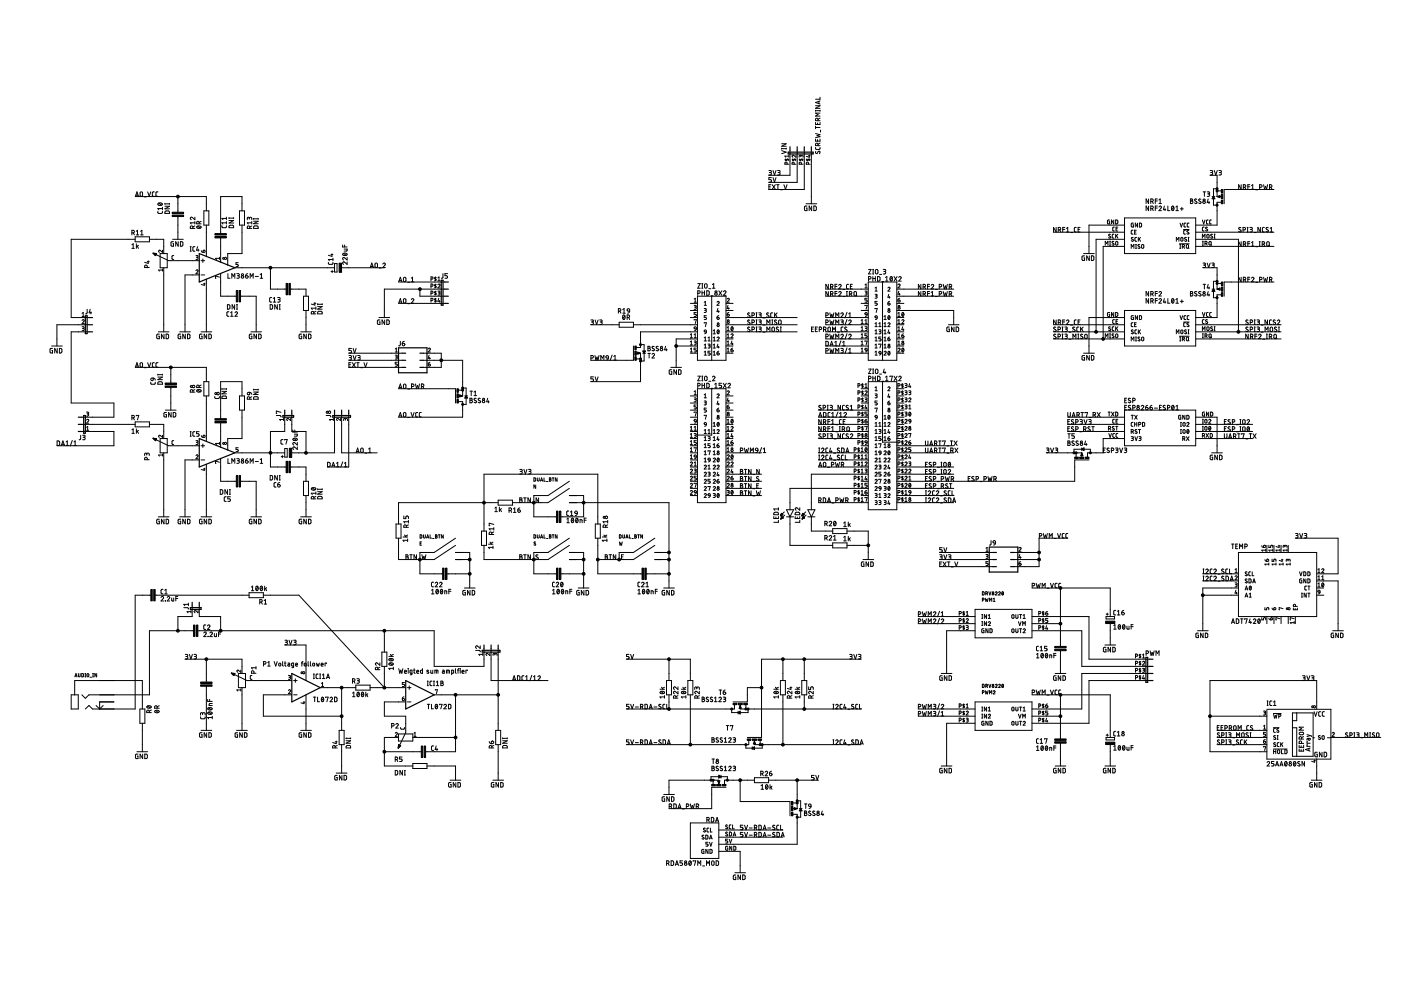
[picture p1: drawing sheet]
<svg xmlns="http://www.w3.org/2000/svg" width="297mm" height="210mm" viewBox="0 0 297 210" stroke-linecap="round" stroke-linejoin="round" font-family="sans-serif">
<g fill="none" stroke="#000" stroke-width=".21">
<path d="M163 36.2l.5 .1-.1 .3h-.3M163 39.6h.3M163.3 36.6l.3 .3-.2 .2h-.4M163.4 39.2h-.4v.9h.4M163.6 37.7h-.6v.4h.3l.3 .2-.2 .3h-.4M163.7 39.2l.7 .9M163.9 36.2l.3 .9 .3-.9M163.9 37.7l.3 .9 .3-.9M164.4 39.2l-.7 .9M164.7 39.2h.5M164.9 36.2h.4l.1 .2-.2 .2M164.9 39.2v.9"/>
<path d="M165 36.6h.2M165.1 36.6l.3 .1v.3l-.5 .1M165.7 31.9l1 .4-1 .3M165.7 31.5h1M165.7 31.4v.2M165.7 30.5h1l-1 .5h1M166.2 39.2l.3 .9 .4-.9M166.4 33.9h.9M166.6 33.7l-.1 .3h.2l.3-.3 .1 .4M166.7 31.4v.2M166.9 34.8l-.1-.4-.3 .1-.1 .3h.9M167.3 33.1h-.9l.2 .2"/>
<path d="M167.3 32.9v.4M167.5 31.9v5.3h-4.5M167.9 33.9h.9M168.1 33.7v.4l.4-.4h.1v.4M168.4 34.8v-.3l-.4-.1-.1 .4h.9M168.8 32.9v.4l-.6-.4h-.2l-.1 .2 .2 .2M169 31.9v6.8h-6M169.4 33.9h.9M169.6 33.7v.4l.4-.4 .2 .1-.1 .3M169.8 33.1l.1-.2h.3l.1 .4M169.8 33.3l-.2-.4-.1 .1-.1 .3M169.9 34.8l-.1-.4-.3 .1-.1 .3h.9"/>
<path d="M170.5 31.9v8.3h-7.5M170.9 33.9h.9M171.1 33.7v.3h.1l.4-.3v.4M171.4 34.8v-.3l-.3-.1-.2 .4h.9M171.4 33h.4M171.6 32.9v.4l-.7-.2M172 31.9v11.3M172.9 31.3v.3l.2 .1h.7l.1-.4M172.9 26v.4h1v-.4M172.9 29.5v.4h1v-.4M172.9 23.4v.2M172.9 26.8v.5"/>
<path d="M172.9 28.3l1 .3-.7 .2 .7 .2-1 .2M172.9 27h1M172.9 23.5h1M172.9 22.4h1l-1 .6h1M173 32.1l-.1 .3 .2 .2 .4-.5h.3l.1 .2-.2 .3M173.3 26.1v.3M173.3 29.6v.3M173.4 30.6l-.1-.2h-.3l-.1 .5h1M173.4 25.6l-.1-.5h-.3l-.1 .5h1M173.4 30.6v.3M173.6 21.5v.5M173.9 20.6v.4h-1"/>
<path d="M173.9 23.4v.2M173.9 30.3l-.5 .3M173.9 25l-.5 .3M173.9 24h-1l.5 .3-.5 .3h1M173.9 21.4l-1 .3 1 .4M174 27.6v.4M256.5 37.2h1.5v4.5M256.6 36.2l.5 .1-.1 .3h-.3M256.8 36.6l.3 .3-.1 .2h-.4M257.5 36.2l.3 .9 .3-.9M258.4 36.2h.5l.1 .2-.1 .2h-.4M258.7 36.6l.2 .1v.3l-.5 .1"/>
<path d="M263.1 39.2v.9l-.5-.9v.9M263.6 39.7h.3M263.9 39.7l.2-.3-.5-.2v.9M263.9 39.7l.2 .4M264.6 39.6h.4M265 39.2h-.4v.9M265.3 39.4l.3-.2v.9M267.1 39.7l.4-.1v-.3l-.4-.1v.9M267.9 39.2l.2 .9 .2-.6 .2 .6 .3-.9M269.2 39.7l.4-.1v-.3l-.4-.1v.9M269.5 39.7l.2 .4M28 49.4l.4-.1v-.4l-.4-.1v1"/>
<path d="M28 51.9l.2-.2v1M28 52.7h.5M28.3 49.4l.2 .4M28.7 50.7h-13.6v16.6h3.8M28.7 50.2h3v1.1h-3zM28.7 41.7h15.1v3M28.7 41.6l.3-.9 .4 .9M28.8 41.4h.5M28.9 49l.2-.2v1M28.9 49.8h.5M28.9 51.7v1M29.1 52.2l.3 .5"/>
<path d="M29.4 52l-.5 .3M29.8 40.7l.4 .1v.7l-.2 .1-.3-.1zM29.8 49.8h.6M29.8 49l.3-.2v1M30.6 41.7h.4M31.2 56.7l-.1-.4-.2-.1-.2 .1v.4h.9M31.2 55.5h.4M31.3 40.7l.3 .9 .4-.9M31.4 55.3v.5l-.7-.2M31.7 50.7h3v3.1M32.4 53.7l3.4 1.6h6.4M32.4 53.7l.8 .1-.2 .4z"/>
<path d="M32.5 53.7h.3M32.5 53.8h.7M32.6 53.8h.5M32.7 53.9h.4M32.7 40.7h-.3l-.1 .2v.6l.4 .1M32.7 54h.4M32.8 54h.3M32.8 54.1h.2M32.9 54.1h.1M33 54.2h.1M33.5 44.8v.3l.2 .2 .6-.1 .1-.4M33.5 43.2a.5 .5 0 0 1 .5-.2 .5 .5 0 0 1 .4 .4 .5 .5 0 0 1-.5 .2 .5 .5 0 0 1-.4-.4z"/>
<path d="M33.5 40.7h-.3l-.1 .2v.6l.4 .1M33.7 43.1l.5 .4M34 53.8h1.5v3h-1.5zM34.4 43.9v.6M34.4 44.2h-.9l.2 .3M34.5 53v.5l-.5-.4a.23 .23 0 0 0-.4 .1 .23 .23 0 0 0 .2 .3M34.5 57v.5M34.5 57.3h-.9l.2 .2M34.7 56.8v13.6M35 43.7h.9l-.9 .6h.9M35 43.1v.2M35 43.2h.9"/>
<path d="M35.1 44.8l.7-.1 .1 .6h-.9zM35.9 43.1v.2M36.6 50.7h2.3M36.8 51.2l-.5 .2 .1 .8h.4v-.5h-.2M36.8 54.2h-.2l-.1 .2v.5l.3 .1M37.7 41.7v3.3M37.7 45.9v4.8M37.8 51.2v1l-.5-1v1M38.2 51.2l.6 .2v.5l-.2 .3h-.4zM40.3 53.3h.2M40.3 52.3h.2M40.4 52.3v1"/>
<path d="M40.9 48.2l-.1-.3h-.4l-.1 .5h1M40.9 48.2v.2M41.3 52.3h-.3l-.1 .2v.6l.4 .2M41.3 46v.6l-.5-.5a.27 .27 0 0 0-.4 .1 .27 .27 0 0 0 .2 .4M41.3 47.2h-1l.3 .3M41.3 47.9l-.4 .2M41.3 47v.5M41.6 57.4a.22 .22 0 0 1 .3-.2 .22 .22 0 0 1 0 .4l-.3 .4h.4M41.6 54.2l.4 .1-.1 .2h-.3M41.7 48a.52 .52 0 0 1 .5-.1 .52 .52 0 0 1 .4 .4 .52 .52 0 0 1-.5 .1 .52 .52 0 0 1-.4-.4zM41.8 54.5l.2 .2v.2l-.4 .1M41.9 52.3l-.2 .7h.5"/>
<path d="M41.9 47.9l.5 .5M42 52.8v.5M42.2 47.5v-.4l-.2-.2-.2 .1-.1 .5h1M42.2 58.3h-3v12.1M42.6 55.3h.8M42.6 58.3h.8M42.7 46.9l-.5 .2M42.7 53.1l.1 .3 .3 .1M43 54.9v.7M43.1 53.1a.24 .24 0 0 1 .4 .1 .24 .24 0 0 1-.2 .3h-.2zM43.2 44.7h1.1v3h-1.1zM43.8 47.7v6.6"/>
<path d="M43.8 59.2v11.2M46.5 58.8l-.8-.3 .1 .5M46.5 54.8h-.8l.2 .2M46.5 54.5v.5M46.8 58v4.8h3.3M46.8 50.4v5.2M47.1 47.9v.3l.2 .1h.6l.1-.4M48 46v.6M48 47v.5M48 47.2h-.9l.2 .3M48 46.3h-.9l.2 .3M48.3 58v1h.5"/>
<path d="M48.6 46.1v.3M48.6 46.8h.9l-.9 .5h.9M48.6 46.2h.9M48.6 47.8h.8l.1 .5h-.9zM49.1 59v-1l.4 .6 .3-.6v1M49.5 46.1v.3M49.8 56.8h21.1M50.2 58l.5 .1 .1 .2-.5 .2M50.5 58.5l.3 .3-.2 .2h-.4M50.5 55.7h-.5v.4h.4l.1 .1-.1 .3h-.4M50.8 44.7h1v3h-1zM51.3 47.7v6.1h-3v2.4"/>
<path d="M51.3 44.7v-3h-4.5v7.8M52.1 58.5h.3a.27 .27 0 0 1 .2 .3 .27 .27 0 0 1-.3 .2 .27 .27 0 0 1-.2-.3zM52.5 58l-.3 .1-.1 .4M52.9 46.3l.1-.2h.3l.1 .5M52.9 46.5l-.3-.5-.1 .1-.1 .5M53 48.2l-.1-.3h-.4l-.1 .5h1M53 48.2v.2M53 59v-1l.4 .6 .3-.6v1M53.4 47.2h-1l.2 .3M53.4 47.9l-.4 .2M53.4 47v.5M53.8 46.3v.2"/>
<path d="M53.8 46.9h.9l-.9 .5h.9M53.8 46.4h.9M53.8 48h.9v.4h-.9zM54.1 58.6h.7M54.7 46.3v.2M55.2 59h.5M55.2 58.3l.2-.3v1M57.3 56.8v4.5h3.4M69.6 55.6l.2 .4h.7l.1-.4M70.2 54h.4M70.2 57.6h.5M70.4 53.8v.6l-.8-.3"/>
<path d="M70.4 57.3v.5M70.6 55h-1l.2 .3M70.6 54.7v.6M70.9 55.9h.6v1.8h-.6zM72.4 56.8h9.1M72.6 51.9v.5h1M72.7 53.8a.51 .51 0 0 1 .5-.2 .51 .51 0 0 1 .4 .4 .5 .5 0 0 1-.5 .2 .5 .5 0 0 1-.4-.4zM72.9 53.7l.5 .4M73 52.8h.6l-.1 .4h-.5M73.1 51.9v.5M73.6 55.5v.5l-.5-.4a.26 .26 0 0 0-.5 .1 .26 .26 0 0 0 .3 .3M73.6 54.6v.5l-.5-.4a.26 .26 0 0 0-.5 0 .26 .26 0 0 0 .3 .4"/>
<path d="M78.5 56.7l.3-.9 .4 .9M78.6 56.5h.5M79.6 55.8l.4 .1v.7l-.2 .1-.3-.1zM80.4 56.8h.4M81.2 56a.26 .26 0 0 1 .3-.2 .26 .26 0 0 1 .1 .4l-.4 .5h.5M84.5 59.8h9.8M84.5 59.8l.4-1 .3 1M84.6 59.5h.5M85.6 58.9l.1-.1 .3 .1v.8l-.4-.1zM86.4 59.9h.4M87.2 59.8h.5M87.2 59l.3-.2v1"/>
<path d="M91.4 59.2l.4-.1-.1-.4h-.3v.8M92.3 58.7v.8M92.5 58.8l-.4 .1 .4 .5h-.4M92.8 58.9l.3-.2v.8M92.8 59.5h.5M93.9 58v.9l-.3 .1M94.9 58h-.6v.5h.5l.1 .2-.1 .3h-.5M165.5 40.2h.4M170.9 43.2h2.3M171.1 43.7l-.5 .1 .1 .8 .4 .1v-.6h-.2M172.1 43.7v1l-.5-1v1M172.6 43.7l.5 .2v.5l-.2 .2-.3 .1z"/>
<path d="M184.1 59.8h6v16.6h-6zM184.1 59.2l.5-.1 .1-.3-.2-.1-.4-.1v1M184.1 57.1h.6l-.6 1h.6M185 57.1h.2M185 58.1h.2M185.1 58.6v1M185.1 59.1h.5M185.1 57.1v1M185.6 58.6v1M185.7 57.2h.3l.1 .2v.4l-.2 .3-.3-.3zM186.1 58.6l.5 .2v.5l-.2 .3h-.3zM186.5 58.2h.4"/>
<path d="M187 59.7h.4M187.1 59.8v16.6M187.3 57.1h.4l.1 .2-.1 .2-.3 .1M187.5 57.6l.2 .1v.3l-.4 .1M187.7 58.8l.3-.2v1M187.7 59.6h.6M188.8 58.7a.45 .45 0 0 1 .4 .4 .45 .45 0 0 1-.4 .5l-.1-.5zM189.2 58.8l-.5 .6M189.5 58.6l.7 1M190.2 58.6l-.7 1M190.5 58.8a.26 .26 0 0 1 .4-.1 .26 .26 0 0 1 .1 .4l-.5 .5h.6M223.3 49.2h15.1"/>
<path d="M223.9 48.2v1l-.5-1v1M224.4 48.7h.5v-.4l-.5-.1v1M224.7 48.7l.2 .5M225.3 48.6h.5M225.8 48.2h-.5v1M226.1 48.4l.3-.2v1M226.1 49.2h.5M227 49.3h.4M228.2 48.2h-.3l-.1 .2v.7l.4 .1M228.6 48.6h.3M229 48.2h-.4v1h.4M229.7 53.8h2.3"/>
<path d="M230 54.3l-.6 .1 .1 .8h.5v-.5h-.2M230.9 54.3v.9l-.5-.9v.9M231.4 54.3l.5 .1-.1 .8h-.4zM234.3 52v-.8l.3 .4 .3-.4v.8M235.3 46.7h-.5l.1 .8h.4v-.5h-.2M235.3 51.2h.1M235.3 52h.1M235.4 51.2v.8M235.4 49.7h-.3v.1l.4 .4v.2h-.5M236.1 46.7v.8l-.4-.8v.8M236.2 51.2h-.2l-.2 .2 .4 .5-.2 .1-.2-.1M236.2 49.7h-.3l-.1 .1v.6l.4 .1"/>
<path d="M236.3 48.2h-.3l-.1 .1v.6l.4 .1M236.5 46.7h.4l.1 .2v.3l-.2 .3h-.3zM236.5 49.7v.8M236.6 48.5h.3M236.6 51.2h.3l.1 .2v.4l-.2 .2-.3-.2zM236.7 50l.3 .5M237 48.2h-.4v.8h.4M237 49.7l-.5 .5M238.4 47.7h-7.5v6.1M238.4 52.2h-4.5v19.7M238.4 46.2h15.1v7.6h-15.1zM238.4 50.7h-6v19.7"/>
<path d="M239.8 52.7v-.9l.3 .5 .3-.5v.9M240.2 48.8l-.4 .2 .1 .6h.3M240.3 50.4h-.3l-.1 .1 .4 .6-.2 .1-.3-.2M240.3 47.3l-.4 .1v.7h.4v-.4h-.1M240.6 49.2h.2M240.8 52.7h.1M240.8 51.8h.1M240.9 51.8v.9M240.9 48.8h-.3v.8h.3M241 50.3l-.4 .2 .1 .6 .3 .1M241.2 47.3v.8l-.5-.8v.8M241.3 50.3v.9"/>
<path d="M241.5 50.7l.3 .5M241.6 47.3l.4 .1-.1 .7h-.3zM241.7 51.9h-.3l-.1 .1 .4 .4v.2h-.4M241.8 50.3l-.5 .5M242.1 51.9h.4l-.1 .7h-.3zM243.5 42.2v1l-.5-1v1M243.5 43.7v1l-.5-1v1M244 44.2l.5-.1v-.3l-.5-.1v1M244 42.7l.5-.1v-.3l-.5-.1v1M244.3 44.2l.2 .5M244.3 42.7l.2 .5M244.9 42.6h.5"/>
<path d="M244.9 44.1h.5M245.4 42.2h-.5v1M245.4 43.7h-.5v1M245.7 43.9a.26 .26 0 0 1 .4-.2 .26 .26 0 0 1 .1 .4l-.5 .6h.6M245.7 43.2h.6M245.7 42.4l.3-.2v1M246.9 43.7l-.2 .7h.5M247 44.2v.5M247.6 43.7v1h.4M248.5 43.7a.45 .45 0 0 1 .4 .5 .45 .45 0 0 1-.4 .4l-.1-.4zM248.9 43.9l-.5 .5M249.3 43.9l.3-.2v1"/>
<path d="M249.3 44.7h.6M249.4 51.2v-.9l.3 .5 .3-.5v.9M250.1 51.7h2M250.1 52.7h.2M250.1 51.8h.2M250.2 47.3l.3 .8 .2-.8M250.2 51.8v.9M250.3 44.3h.6M250.4 50.4h.4v.6l-.2 .2-.2-.2zM250.6 44v.6M250.7 52.3l.4-.1-.1-.3-.3-.1v.9M250.9 48.7h1.2"/>
<path d="M251 52.3l.1 .4M251.3 48.8h-.2l-.1 .2v.6h.3M251.4 47.3h-.3l-.1 .2 .1 .5 .3 .1M251.5 50.4h-.3v.1l.4 .6-.2 .1-.3-.2M251.6 51.9h.4l-.1 .7h-.3zM251.9 51.2h.2M251.9 50.3h.2M251.9 52.5l.2 .2M252 50.3v.9M252 48.9l-.3-.1v.2l.4 .4v.2l-.5-.1M252.1 47.3h-.3l-.1 .2v.5l.4 .1M252.4 42.2l.5 .1v.2l-.2 .1 .2 .2-.1 .3-.4 .1z"/>
<path d="M252.4 42.6h.3M253.5 50.7h9.1v19.7M253.5 49.2h16.6M253.5 52.2h16.6M253.7 42.3l-.3-.1-.1 .2 .5 .4v.2l-.2 .2-.3-.2M254.6 42.3l-.3-.1-.2 .2 .5 .4v.2l-.2 .2-.3-.2M254.9 50.5v-.8l.3 .4 .3-.4v.8M254.9 51.2h.2M254.9 52h.2M254.9 46.7l.3 .8 .3-.8M255 56.8h3v4.5M255 51.2v.8"/>
<path d="M255.1 55.8h.4l.1 .2-.1 .2h-.3M255.1 40.7h.5M255.3 48.2l-.4 .1 .1 .6 .3 .1M255.3 56.2l.2 .1v.3l-.4 .1M255.4 40.7v.9M255.5 51.6h.3l.1-.3-.4-.1v.8M255.8 51.6l.1 .4M255.9 40.7l.6 .1-.1 .3h-.3M255.9 55.8l.4 .9 .3-.9M256 49.7h.2l.1 .2-.1 .6-.3-.1zM256 48.2h-.3l-.1 .1 .4 .4v.2h-.4M256.2 46.7l-.4 .1v.6l.4 .1"/>
<path d="M256.2 42.2l-.3 .7h.6M256.2 41.1l.2 .1v.3l-.5 .1M256.3 42.7v.5M256.4 51.3l.2-.1 .2 .1-.1 .7-.3-.1zM256.7 51.8l.2 .2M256.8 46.7l-.3 .1v.6l.3 .1M256.9 55.8l.5 .1v.2l-.4 .1M257 41.7h.6M257.1 49.7h-.3l-.1 .1 .4 .4v.2h-.4M257.2 56.2l.2 .1v.3l-.5 .1M257.3 41.7l.3 .4h-.6zM257.3 41.8l.1 .3h-.3z"/>
<path d="M257.4 50.5h.2M257.4 49.7h.2M257.5 49.7v.8M258 59.6h-.7v3.5h.7M258 41.7l.6-.2v.4zM258 41.7h1M258 40h-.7v3.5h.7M258 40.5h1M258.3 41.7l.3 .1v-.2l-.3 .1M259 42.9h-1v4.8h-4.5M263.1 48.3l-.4-.1-.1 .2 .5 .5v.2l-.2 .1-.3-.2M263.1 51.2v1l-.5-1v1"/>
<path d="M263.1 58.8v1l-.5-1v1M263.5 48.7h.5v-.4l-.5-.1v1M263.6 51.8h.3M263.6 59.3h.3M263.9 51.8l.2-.2v-.3l-.5-.1v1M263.9 59.3l.2-.3-.1-.2h-.4v1M263.9 51.8l.2 .4M263.9 59.3l.2 .5M264.4 49.2h.2M264.4 48.2h.2M264.5 48.2v1M264.6 51.7h.4"/>
<path d="M264.6 59.2h.4M265 48.2h.4l.1 .2-.1 .2h-.3M265 51.2h-.4v1M265 58.8h-.4v1M265.3 48.6l.2 .1v.4l-.5 .1M265.3 59a.26 .26 0 0 1 .4-.2 .26 .26 0 0 1 .1 .4l-.5 .6h.6M265.3 52.2h.6M265.3 40.1h.6M265.3 51.5l.3-.3v1M265.9 49.3h.4M266.2 52.3h.5M266.2 59.9h.5"/>
<path d="M266.2 40.2h.5M267 52.2h.2M267 51.2h.2M267.1 59.3l.4-.1 .1-.2-.2-.2h-.3v1M267.1 51.2v1M267.2 48.2v1l-.5-1v1M267.6 51.8h.4l.1-.2v-.3l-.5-.1v1M267.9 58.8l.2 1 .2-.7 .2 .7 .3-1M267.9 51.8l.2 .4M268.1 48.2h-.3l-.1 .2v.7l.4 .1M268.7 51.3l.4 .1v.6l-.2 .2-.3-.3zM268.9 48.3l-.4-.1-.1 .2 .5 .5v.2l-.2 .1-.3-.2"/>
<path d="M269 52l.2 .2M269.2 59.3l.4-.1 .1-.2-.2-.2h-.3v1M269.3 48.4l.3-.2v1M269.3 49.2h.5M269.5 59.3l.2 .5M270.1 40.2h-10.6v3M270.1 59.8h-10.6v3M10.9 73.4h2.3M11.1 73.9l-.5 .1 .1 .8h.4v-.5h-.1M12.1 73.9v.9l-.5-.9v.9M12.6 73.9l.5 .1v.6l-.1 .2h-.4zM17.4 67.9l.3-.1 .1 .1v.2l-.4 .5h.5"/>
<path d="M17.4 69.3l.4 .1-.1 .2M17.4 67.1h.5M17.4 66.4l.2-.1v.8M17.5 69.6h.2M17.6 69.6l.2 .2v.2l-.4 .1M18.5 65.6v.7l-.3 .2M18.9 70.4h-3.8v15h9.1v3.1h-6.8M18.9 68.9h-6.8v4.5M19.1 65.6l-.2 .7h.5M19.3 66.1v.4M28.7 77.9h15.1v3M28.7 77.9l.3-1 .4 1"/>
<path d="M28.8 77.6h.5M29.8 76.9l.4 .1v.7l-.2 .2-.3-.2zM30.6 78h.4M31.3 76.9l.3 1 .4-1M32.7 76.9h-.3l-.1 .2v.6l.4 .2M33.5 79.3v.2M33.5 79.9h.9l-.9 .6h.9M33.5 79.4h.9M33.5 76.9h-.3l-.1 .2v.6l.4 .2M33.6 70.4h2.2M33.8 70.8l-.5 .2-.1 .6 .2 .2h.4v-.5h-.2M34.4 79.3v.2"/>
<path d="M34.8 70.8v1l-.6-1v1M35.2 70.8l.5 .2-.1 .8h-.4zM36.2 77.9v3.3M38.1 70.4h2.3M38.3 70.8l-.5 .2 .1 .8h.4v-.5h-.2M39.3 70.8v1l-.5-1v1M39.8 70.8l.5 .2v.5l-.2 .3h-.3zM42.6 70.4h2.3M42.8 70.8l-.5 .2 .1 .8h.4v-.5h-.1M43.1 60.2h.4M43.3 60v.5l-.6-.2M43.8 70.8v1l-.5-1v1"/>
<path d="M44.3 70.8l.5 .2v.5l-.2 .3h-.3zM48.2 64.6l.5 .1v.6l-.1 .2-.4 .1zM48.5 66.1h-.3l-.1 .2v.7l.4 .1M48.9 66.3l.2-.2v1M48.9 67.1h.5M49.7 64.6v1l-.5-1v1M49.8 66.3a.26 .26 0 0 1 .4-.2 .26 .26 0 0 1 .1 .4l-.5 .6h.6M50.1 64.6h.3M50.1 65.6h.3M50.2 64.6v1M51 62.8h3.3v7.6M53.2 70.4h2.3"/>
<path d="M53.4 70.8l-.5 .2 .1 .8h.4v-.5h-.2M54.4 70.8v1l-.6-1v1M54.8 70.8l.6 .2v.5l-.2 .3h-.4zM57.3 64.6l.5 .1v.6l-.2 .2-.3 .1zM57.6 63.1l-.4 .2v.6l.4 .2M57.9 64.1h.6M57.9 63.3l.3-.2v1M58.8 64.6v1l-.5-1v1M58.9 63.1h.3l.2 .2-.1 .2h-.3M59.1 63.5l.3 .1v.3l-.5 .2M59.2 64.6h.2M59.2 65.6h.2"/>
<path d="M59.3 64.6v1M61.6 61.3h3.3v1.5M63.8 70.4h2.2M64 70.8l-.5 .2v.8h.5v-.5h-.2M64.3 62.8h1.1v3h-1.1zM64.9 65.8v4.6M64.9 70.8v1l-.5-1v1M65.4 70.8l.5 .2v.5l-.1 .3h-.4zM66.5 66.5l-.1-.4h-.4v.4h1M66.5 64.3h.5M66.8 64.2v.5l-.8-.2M67 66l-.5 .2"/>
<path d="M67 65.3h-1l.2 .3M67 65.1v.5M67.4 65h.9l-.9 .6h.9M67.4 64.4v.2M67.4 64.5h.9M67.4 66.1l.7-.1 .2 .5h-.9zM68.3 64.4v.2M73.9 74.9h11.4M73.9 76.4h11.4M73.9 77.9h11.4M74 75.4h.3l.2 .2-.1 .2h-.3M74 77.3h.3"/>
<path d="M74.3 75.8l.2 .1v.3l-.5 .1M74.4 76.9h-.4v1h.4M74.5 73.9h-.5v.4h.3l.2 .2-.1 .3h-.4M74.7 76.9l.7 1M74.9 75.4l.3 .9 .3-.9M74.9 73.9l.3 .9 .3-.9M75.4 76.9l-.7 1M75.6 76.9h.6M75.8 75.4l.5 .1v.2l-.4 .1M75.9 76.9v1M76.1 75.8l.2 .1v.3l-.5 .1M76.5 78h.4"/>
<path d="M77.2 76.9l.3 1 .3-1M80.3 67.3h2.3M80.6 67.8l-.5 .1-.1 .7 .1 .2h.5v-.5h-.2M81.6 67.8v1l-.6-1v1M82 67.8l.5 .2-.1 .8h-.4zM83.8 75.3l.4 .1v.2l-.3 .1M83.8 74.6h.4M83.8 74l.2-.2v.8M84 75.7l.2 .1v.2l-.4 .1M84.2 76.8h-.4v.4h.4v.2v.2l-.4 .1M84.5 64.3h9.8M84.5 64.3l.4-1 .3 1"/>
<path d="M84.6 64h.5M84.9 72.4v.7l-.4 .2M85.3 72.8h.3a.28 .28 0 0 1 .2 .3 .28 .28 0 0 1-.3 .2 .28 .28 0 0 1-.2-.2zM85.6 63.4l.4 .1v.6l-.1 .2-.3-.2zM85.7 72.4l-.3 .1-.1 .3M86.4 64.4h.4M87.2 63.5a.26 .26 0 0 1 .4-.2 .26 .26 0 0 1 .1 .4l-.5 .6h.5M89 61.3v1.5h5.3M89.8 76.4h8.3v7.5M89.8 74.9h3.8v3h-3.8M90.8 74a.23 .23 0 0 1 .3-.2 .23 .23 0 0 1 .1 .4l-.4 .4h.4M90.8 77.2h.3a.23 .23 0 0 1 .1 .2 .23 .23 0 0 1-.2 .2 .23 .23 0 0 1-.2-.2z"/>
<path d="M91 75.3l-.2 .7h.4M91.1 75.8v.3M91.2 76.8l-.3 .1-.1 .3M91.4 60.7l.4-.1-.1-.3-.3-.1v.8M91.4 62.2l.4-.1-.1-.3-.3-.1v.9M91.4 63.7l.4-.1-.1-.3-.3-.1v.9M92.3 60.2v.8M92.3 61.7v.9M92.3 63.2v.9M92.5 60.4l-.3-.1-.1 .2 .4 .4h-.4M92.5 61.9h-.4l.4 .4v.1h-.4M92.5 63.4h-.4l.4 .5h-.4"/>
<path d="M92.8 60.4a.23 .23 0 0 1 .4-.2 .23 .23 0 0 1 0 .4l-.4 .4h.5M92.8 61.7l.5 .1-.1 .3h-.3M93 63.2l-.2 .7h.5M93.1 62.1l.2 .1v.2l-.5 .2M93.2 63.7v.4M94.3 61.3h-12.8v6M125.2 68.9h6.1M125.3 67.8l.4 .1 .1 .2-.1 .1-.3 .1M125.3 75.9l.5-.1v-.3l-.5-.1v.9M125.6 68.3l.2 .1v.3l-.5 .1M125.8 79.9h-.5v.4l.4 .1 .1 .2-.1 .2-.4 .1M126.1 75.4l.2 .9 .3-.6 .2 .6 .2-.9"/>
<path d="M126.2 67.8l.3 1 .3-1M126.2 79.9l.3 1 .3-1M127.1 67.8l.6 .1-.1 .3-.3 .1M127.4 76.3v-.9l.3 .5 .3-.5v.9M127.4 68.3l.2 .1v.3l-.5 .1M128.6 75.4h.3l.1 .5-.5-.1zM129 75.9l-.1 .3-.3 .1M129.8 75.3l-.5 1.2M130.1 76.3h.6M130.1 75.6l.3-.2v.9M131.1 66h.3M131.3 68.3h3v1.1h-3z"/>
<path d="M131.4 66l.2-.1v-.4l-.5-.1v1M131.4 66l.3 .4M132 65.7l.3-.3v1M132 66.4h.6M132.1 66.8a.45 .45 0 0 1 .4 .5 .45 .45 0 0 1-.4 .4l-.1-.4zM132.5 67l-.4 .5M133 67.3l.4-.1 .1-.2-.2-.2h-.3v1M133.1 65.5h.3l.1 .5-.5-.1zM133.3 67.3l.2 .5M133.5 66l-.1 .3-.3 .1M134.3 68.9h13.6M134.3 73.4v3h-9.1"/>
<path d="M134.9 76.1h.9M134.9 74.9h.9M135.2 74.7l.6 .2-.6 .2zM135.5 74.9l-.2 .1v-.2l.3 .1M135.8 74.9v6h-10.6M135.8 73.1h.8v3.4h-.8M136.3 74.4h.6l-.3 .5zM136.3 74.9h.6M136.4 74.5h.3l-.1 .2zM137.4 73.4l.4 .1v.2l-.2 .2 .3 .2-.1 .3h-.4zM137.4 73.9h.2M137.4 74.9h.5"/>
<path d="M137.6 74.9v1M138.2 75.1a.26 .26 0 0 1 .4-.2 .26 .26 0 0 1 .1 .5l-.5 .5h.6M138.7 73.5l-.4-.1-.1 .2 .5 .5v.2l-.2 .1-.3-.1M139.6 73.5l-.4-.1-.1 .2 .5 .5v.2l-.2 .1-.3-.1M141.1 73.4l-.2 .8h.6M141.3 74v.4M142.2 77.9h2.3M142.4 78.4h-.4l-.1 .2v.6l.5 .2v-.6h-.1M143.4 73.4h4.5M143.4 78.4v1l-.5-1v1M143.9 78.4l.5 .2-.1 .8h-.4zM146.4 67.3h1.5"/>
<path d="M146.4 71l.2-.2v.8M146.4 72.5l.2-.2v.8M146.4 74l.2-.2v.8M146.4 71.6h.4M146.4 73.1h.4M146.4 74.6h.4M146.4 64.3h1.5M146.4 65.8h1.5M146.4 74.9h1.5M147.2 64.7l.4 .1v.2l-.3 .1M147.2 72.3l.4 .2-.3 .2M147.2 63.4l.2-.2v.9"/>
<path d="M147.2 71l.2-.2v.8M147.2 64.1h.4M147.2 67.9l.4-.1-.2 .8M147.2 71.6h.4M147.2 69.4l.3-.1 .1 .4h-.3zM147.4 65.1l.2 .1v.3l-.4 .1M147.4 72.7l.2 .1v.2l-.4 .1M147.6 66.3h-.4v.3l.4 .2-.1 .3h-.3M147.6 69.7l-.1 .3-.2 .1M147.6 73.8h-.4v.4h.3l.1 .2-.1 .2h-.3M147.9 70.4h-12.1v3.3h-.9M147.9 71.9h-4.5v6"/>
<path d="M147.9 62.8h6v13.6h-6zM147.9 62.2h.4l.2-.2-.1-.3h-.5v.9M147.9 79.8h.6l-.6 .9h.6M147.9 60.1h.6l-.6 1h.6M148.8 79.8h.2M148.8 60.1h.2M148.8 61.1h.2M148.8 61.7v.9M148.8 62.1h.6M148.9 60.1v1M148.9 79.8v.9M149.3 65.4l.5 .2-.4 .2"/>
<path d="M149.3 64.1l.2-.2v.8M149.3 71.6l.2-.1v.8M149.3 73.2l.2-.2v.8M149.3 74.7l.2-.2v.8M149.3 64.7h.5M149.3 68.5l.5-.1-.3 .9M149.3 72.3h.5M149.3 73.8h.5M149.3 75.3h.5M149.3 70.1l.3-.1 .2 .4h-.4zM149.4 61.7v.9M149.5 60.2h.3l.1 .2v.4l-.2 .3-.3-.3z"/>
<path d="M149.5 79.8h.2l.2 .2v.5l-.2 .2-.3-.2zM149.5 65.8l.2 .1v.2l-.4 .2M149.8 66.9h-.5v.4h.4l.1 .2-.1 .2-.4 .1M149.8 70.4l-.4 .4M149.8 61.7l.5 .1 .1 .6-.2 .2h-.4zM150.1 73h.5l-.1 .3h-.3M150.1 72.3h.5M150.1 71.6l.2-.1v.8M150.3 61.2h.4M150.3 73.3l.3 .1v.3l-.5 .1M150.6 74.5h-.5v.3l.4 .1 .1 .1-.1 .3h-.4M150.7 62.7h.5"/>
<path d="M150.9 62.8v13.6M151 80a.27 .27 0 0 1 .4-.2 .27 .27 0 0 1 .1 .4l-.5 .5h.6M151 61.1h.6M151 60.3l.3-.2v1M151.2 72.3h.5M151.2 73.8h.5M151.2 73.2l.2-.2v.8M151.2 75.3h.5M151.2 74.7l.2-.2v.8M151.2 70.1l.2-.2v.9M151.2 71.6l.2-.1v.8M151.2 70.8h.5"/>
<path d="M152 74.8h.3a.24 .24 0 0 1 .2 .3 .24 .24 0 0 1-.3 .2 .24 .24 0 0 1-.2-.2zM152 71.6a.23 .23 0 0 1 .3-.1 .23 .23 0 0 1 .1 .3l-.4 .5h.5M152 67.3h.3a.24 .24 0 0 1 .2 .3 .24 .24 0 0 1-.3 .2 .24 .24 0 0 1-.2-.3zM152 64.1a.23 .23 0 0 1 .4-.2 .23 .23 0 0 1 0 .4l-.4 .4h.5M152.2 70a.39 .39 0 0 1 .3 .4 .39 .39 0 0 1-.3 .3l-.2-.3zM152.2 73l-.2 .6h.5M152.2 65.4l-.2 .7h.5M152.4 65.9v.4M152.4 73.4v.4M152.4 74.5l-.4 .3M152.4 66.9l-.4 .4M152.4 61.7l.7 .9"/>
<path d="M152.4 70.1l-.3 .5M153.1 61.7l-.7 .9M153.4 61.9a.26 .26 0 0 1 .4-.2 .26 .26 0 0 1 0 .4l-.4 .5h.5M153.9 70.4h15.1M153.9 67.3h15.1M153.9 64.3h1.5M153.9 65.8h1.5M153.9 68.9h15.1M153.9 71.9h1.5M153.9 73.4h1.5M153.9 74.9h1.5M154.2 66.6h.2a.24 .24 0 0 1 .2 .3 .24 .24 0 0 1-.2 .2 .24 .24 0 0 1-.2-.2z"/>
<path d="M154.2 63.4a.23 .23 0 0 1 .3-.2 .23 .23 0 0 1 .1 .4l-.4 .5h.4M154.2 71.6h.4M154.2 73.1h.4M154.2 74.6h.4M154.2 74l.2-.2v.8M154.2 69.5l.2-.2v.8M154.2 71l.2-.2v.8M154.2 72.5l.2-.2v.8M154.2 70.1h.4M154.3 64.7l-.1 .7h.4M154.5 65.2v.4M154.5 66.3l-.3 .3"/>
<path d="M155 74.2h.3a.23 .23 0 0 1 .1 .2 .23 .23 0 0 1-.2 .2 .23 .23 0 0 1-.2-.2zM155 71a.22 .22 0 0 1 .3-.2 .22 .22 0 0 1 .1 .4l-.4 .4h.4M155.1 69.3a.4 .4 0 0 1 .3 .4 .4 .4 0 0 1-.3 .4l-.1-.4zM155.2 72.3l-.2 .6h.4M155.3 72.7v.4M155.3 73.8l-.3 .4M155.4 69.5l-.4 .4M159 66.4h-.4l-.1 .1 .5 .5v.2l-.2 .1-.3-.1M159 67.9h-.4l-.1 .2 .5 .4v.2l-.2 .1-.3-.1M159 69.4h-.4l-.1 .2 .5 .4v.2l-.2 .1-.3-.1M159.4 66.9l.5-.1v-.4l-.5-.1v1M159.4 68.4l.5-.1v-.4l-.5-.1v1"/>
<path d="M159.4 69.9l.5-.1v-.4l-.5-.1v1M160.3 68.8h.2M160.3 67.8h.2M160.3 69.3h.2M160.3 67.3h.2M160.3 66.3h.2M160.4 66.3v1M160.4 67.8v1M160.4 69.3v1M160.9 66.3l.4 .1 .1 .1-.1 .2-.3 .1M160.9 67.8l.4 .1 .1 .2-.1 .1-.3 .1M160.9 69.3l.4 .1 .1 .2-.1 .1-.3 .1"/>
<path d="M161.1 66.8l.3 .1v.3l-.5 .1M161.1 68.3l.3 .1v.3l-.5 .1M161.1 69.8l.3 .2-.3 .3M161.8 67.4h.4M161.8 70.4h.4M161.8 68.9h.4M162.6 68.8v-1l.3 .6 .3-.6v1M162.6 70.3v-1l.3 .6 .3-.6v1M163 66.4h-.4l-.1 .1 .5 .5v.2l-.2 .1-.3-.1M163.6 68.8h.3M163.6 67.8h.3M163.7 69.5l.2-.2 .3 .2-.1 .8-.4-.1z"/>
<path d="M163.7 67.8v1M163.8 66.3l-.3 .1-.1 .1v.7l.4 .1M164.2 66.3v1M164.4 66.7l.4 .6M164.7 67.9h-.4l-.1 .2 .5 .4v.2l-.2 .1-.3-.1M164.8 66.3l-.6 .6M165 69.4h-.3l-.1 .2 .5 .4v.2l-.2 .1-.4-.1M165.1 68l.2-.2 .3 .2-.1 .7-.4-.1zM165.4 69.3h.3M165.5 69.3v1M172.1 69.8h.3M172.5 69.3h-.4v1h.4"/>
<path d="M172.9 69.8h.3M173.3 69.3h-.4v1h.4M173.7 69.9l.5-.1v-.2l-.1-.2-.4-.1v1M174.6 69.9l.5-.1-.1-.4-.4-.1v1M174.9 69.9l.3 .4M175 70.4h9.1M175 67.3h9.1M175 61.3h9.1M175 68.9h9.1M175 71.9h9.1M175 73.4h9.1M175 74.9h9.1"/>
<path d="M175 62.8h9.1M175.1 74.4l.5-.1v-.2l-.1-.2h-.4v.9M175.1 68.4l.5-.1-.1-.4-.4-.1v1M175.1 66.9l.4-.1 .1-.1v-.3l-.5-.1v1M175.1 71.4h.4l.1-.2v-.2l-.5-.2v1M175.1 72.4h.5v.9h-.5zM175.6 60.3v1l-.5-1v1M175.6 61.8v1l-.5-1v1M175.6 69.4l.4 .1v.7l-.1 .1-.3-.1zM175.9 73.9l.2 .9 .3-.6 .2 .6 .2-.9M175.9 67.8l.2 1 .3-.6 .2 .6 .2-1M175.9 66.3l.2 1 .3-.6 .2 .6 .2-1"/>
<path d="M175.9 70.8l.2 1 .3-.6 .2 .6 .2-1M176 73.3l.3-.9 .3 .9M176.1 73.1h.5M176.1 62.3l.5-.1v-.3l-.5-.1v1M176.1 60.8l.5-.1v-.3l-.5-.1v1M176.4 62.3l.2 .5M176.4 60.8l.2 .5M176.5 70.3v-1l.3 .6 .3-.6v1M177 73.3h.5M177 72.6l.2-.2v.9M177 62.2h.5M177 60.7h.5"/>
<path d="M177.2 67.3v-1l.3 .6 .3-.6v1M177.2 68.8v-1l.3 .6 .3-.6v1M177.2 71.8v-1l.3 .6 .3-.6v1M177.2 74.8v-.9l.3 .5 .3-.5v.9M177.5 61.8h-.5v1M177.5 60.3h-.5v1M177.5 70.4h.5M177.8 62a.26 .26 0 0 1 .4-.2 .26 .26 0 0 1 .1 .4l-.5 .6h.6M177.8 60.5a.26 .26 0 0 1 .4-.2 .26 .26 0 0 1 .1 .4l-.5 .6M178.3 73.9l.5 .1-.1 .3h-.3M178.3 67.8l.5 .1-.1 .3-.3 .1M178.3 66.5a.26 .26 0 0 1 .3-.2 .26 .26 0 0 1 .1 .5l-.4 .5h.5"/>
<path d="M178.3 71.1a.26 .26 0 0 1 .3-.2 .26 .26 0 0 1 .1 .4l-.4 .5h.5M178.3 72.3l-.4 1.1M178.5 74.3l.3 .1v.3l-.5 .1M178.5 68.3l.3 .1v.3l-.5 .1M178.6 73.3h.6M178.6 72.6l.3-.2v.9M178.7 62.9h.4M178.7 61.4h.4M178.8 69.3l-.4 .1v.8l.1 .1M179.5 62.8h.2M179.5 61.8h.2M179.6 69.4h-.4l-.1 .2 .5 .4v.2l-.2 .1-.3-.1"/>
<path d="M179.6 61.8v1M179.6 73.8l-.4 1.2M179.6 67.7l-.4 1.2M179.6 66.2l-.4 1.2M179.6 70.7l-.4 1.2M179.9 60.3h-.3l-.1 .2v.5l.2 .3M179.9 68.1a.26 .26 0 0 1 .4-.3 .26 .26 0 0 1 .1 .5l-.5 .5h.6M179.9 71.1a.26 .26 0 0 1 .4-.2 .26 .26 0 0 1 .1 .4l-.5 .5h.6M179.9 74.8h.6M179.9 67.3h.6M179.9 74.1l.3-.2v.9M179.9 66.5l.3-.2v1"/>
<path d="M180.1 62.3h.4l.1-.2v-.2l-.5-.1v1M180.3 60.7h.3M180.4 62.3l.2 .5M180.7 60.3h-.4v1M181.1 61.8l.5 .2v.6l-.2 .2-.3-.2zM181.5 62.5l.2 .3M182.6 71.6h.4M182.6 73.1h.4M182.6 74.6h.4M182.6 70.1h.4M182.6 67.9l.2-.1v.8M182.6 69.5l.2-.2v.8"/>
<path d="M182.6 71l.2-.2v.8M182.6 72.5l.2-.2v.8M182.6 74l.2-.2v.8M182.6 68.6h.4M182.6 64.3h1.5M182.6 65.8h1.5M183.4 61.7l.5 .2-.4 .2M183.4 69.3l.4 .1v.2h-.3M183.4 60.4l.2-.2v.8M183.4 67.9l.2-.1v.8M183.4 64.8l.5-.1-.3 .9M183.4 72.4l.5-.1-.3 .8"/>
<path d="M183.4 61h.5M183.4 68.6h.5M183.4 66.4l.3-.1 .2 .4h-.4zM183.4 73.9l.3-.1 .2 .5-.4-.1zM183.6 62.1l.2 .1v.2l-.4 .2M183.6 69.6l.2 .2v.2l-.4 .1M183.9 63.2h-.5v.4h.3l.2 .2-.2 .3h-.3M183.9 66.7l-.4 .4M183.9 70.8h-.5v.4l.5 .1-.2 .3h-.3M183.9 74.3l-.2 .2-.2 .1M184.1 78.3h.6l-.6 .9h.6M185 78.3h.2"/>
<path d="M185 79.2h.2M185.1 79.8v.9M185.1 78.3v.9M185.5 62.4l.4 .1-.1 .3M185.5 65.5l.5-.1-.2 .9M185.5 72.3h.5M185.5 73.8h.5M185.5 75.3h.5M185.5 70.8h.5M185.5 61.1l.3-.2v.8M185.5 68.6l.3-.2v.9M185.5 70.1l.3-.2v.9"/>
<path d="M185.5 71.6l.3-.1v.8M185.5 73.2l.3-.2v.8M185.5 74.7l.3-.2v.8M185.5 61.7h.5M185.5 69.3h.5M185.6 79.8v.9M185.6 62.8h.2M185.6 67h.3l.1 .4-.5-.1zM185.7 78.3h.2l.2 .2v.5l-.2 .2-.3-.2zM185.8 62.8l.1 .1v.2l-.4 .1M186 63.9h-.5v.4l.5 .2-.1 .2h-.4M186 67.4l-.1 .2-.3 .2"/>
<path d="M186.1 79.8l.5 .1v.6l-.2 .2h-.3zM186.3 69.9l.5 .1-.1 .3h-.3M186.3 68.6l.3-.2v.9M186.3 73h.5l-.2 .8M186.3 69.3h.5M186.5 74.5l.3 .1v.3l-.4-.1zM186.5 79.3h.4M186.6 70.3l.2 .1v.3l-.5 .1M186.8 71.5h-.5v.3h.4l.1 .2-.1 .3h-.4M186.8 74.9l-.4 .4M187.4 74.7a.23 .23 0 0 1 .4-.2 .23 .23 0 0 1 0 .3l-.4 .5h.5M187.4 67.8h.5"/>
<path d="M187.4 72.3h.5M187.4 73.8h.5M187.4 70.8h.5M187.4 67.1l.3-.2v.9M187.4 68.6l.3-.2v.9M187.4 70.1l.3-.2v.9M187.4 71.6l.3-.1v.8M187.4 73.2l.3-.2v.8M187.4 69.3h.5M187.5 78.3l-.2 .7h.5M187.6 78.8v.4M187.7 80l.3-.2v.9"/>
<path d="M188.3 71.8h.3l.1 .2M188.3 71.8l.1 .4h.2l.1-.1M188.3 68.6a.22 .22 0 0 1 .3-.2 .22 .22 0 0 1 0 .4l-.3 .5h.4M188.3 64.3h.2a.23 .23 0 0 1 .2 .2 .23 .23 0 0 1-.2 .2 .23 .23 0 0 1-.2-.2zM188.3 61.1a.22 .22 0 0 1 .3-.2 .22 .22 0 0 1 0 .4l-.3 .4h.4M188.4 74.5a.39 .39 0 0 1 .3 .4 .39 .39 0 0 1-.3 .4l-.1-.3zM188.4 67a.39 .39 0 0 1 .3 .3 .39 .39 0 0 1-.3 .4l-.1-.2zM188.4 69.9l-.1 .7h.4M188.4 62.4l-.1 .6h.4M188.6 62.9v.3M188.6 70.4v.4M188.6 71.5l-.3 .3"/>
<path d="M188.6 63.9l-.2 .1-.1 .3M188.7 74.7l-.4 .4M188.7 67.1l-.4 .5M188.7 79.9l.5-.1-.2 .9M188.7 72v.1M189.5 79.8l.7 .9M190.1 70.4h1.5M190.1 67.3h1.5M190.1 61.3h12.1M190.1 64.3h1.5M190.1 65.8h12.1v3.1M190.1 68.9h1.5"/>
<path d="M190.1 71.9h1.5M190.1 73.4h1.5M190.1 74.9h1.5M190.1 62.8h12.1M190.2 79.8l-.7 .9M190.4 74a.23 .23 0 0 1 .3-.2 .23 .23 0 0 1 .1 .4l-.4 .4h.4M190.4 63.6h.4v.2M190.4 63.6l.1 .5h.2l.1-.3M190.4 60.4a.23 .23 0 0 1 .3-.2 .23 .23 0 0 1 .1 .4l-.4 .4h.4M190.4 67.1h.4M190.4 71.6h.4M190.4 73.1h.4"/>
<path d="M190.4 70.1h.4M190.4 68.6h.4M190.4 72.5l.2-.2v.8M190.4 66.4l.2-.1v.8M190.4 67.9l.2-.1v.8M190.4 69.5l.2-.2v.8M190.4 71l.2-.2v.8M190.5 80a.26 .26 0 0 1 .4-.2 .26 .26 0 0 1 .1 .4l-.5 .5h.6M190.6 61.7l-.2 .7h.4M190.7 62.2v.4M190.8 63.2l-.4 .4M190.8 63.8h.1"/>
<path d="M191.2 71.2h.3a.23 .23 0 0 1 .2 .2 .23 .23 0 0 1-.3 .2 .23 .23 0 0 1-.2-.2zM191.2 67.9l.3-.1 .1 .1v.2l-.4 .5h.5M191.3 73.8a.4 .4 0 0 1 .4 .4 .4 .4 0 0 1-.4 .4l-.1-.4zM191.3 66.3a.38 .38 0 0 1 .4 .4 .38 .38 0 0 1-.4 .4l-.1-.4zM191.4 69.3l-.2 .6h.5M191.5 69.7v.4M191.6 70.8l-.3 .1-.1 .3M191.6 74l-.4 .4M191.6 66.4l-.4 .5M195.2 60.3v1l-.5-1v1M195.2 61.8v1l-.5-1v1M195.7 60.8l.5-.1v-.3l-.5-.1v1"/>
<path d="M195.7 62.3h.4l.1-.2v-.2l-.5-.1v1M196 60.8l.2 .5M196 62.3l.2 .5M196.7 62.2h.4M196.7 60.7h.4M197.1 61.8h-.4v1M197.1 60.3h-.4v1M197.4 60.5a.27 .27 0 0 1 .4-.2 .27 .27 0 0 1 .1 .4l-.5 .6M197.4 62.8h.6M197.4 62l.3-.2v1M198.3 62.9h.5M198.3 61.4h.5"/>
<path d="M199.1 60.8l.5-.1v-.3l-.5-.1v1M199.1 62.3h.4l.1-.4-.5-.1v1M200 60.3l.2 1 .2-.7 .2 .7 .3-1M200 61.8l.2 1 .2-.7 .2 .7 .3-1M201.1 68.9h2.2M201.3 60.8l.4-.1v-.3l-.4-.1v1M201.3 62.3h.3l.2-.2-.1-.2-.4-.1v1M201.3 69.3l-.5 .1 .1 .9h.4v-.5h-.2M201.6 60.8l.2 .5M201.6 62.3l.2 .5M202.3 69.3v1l-.6-1v1M202.7 69.3l.5 .2 .1 .5-.2 .3h-.4z"/>
<path d="M223.3 70.4h15.1M223.3 68.9h15.1M223.3 71.9h15.1M223.9 69.4h-.4l-.1 .2 .5 .4v.2l-.2 .1-.3-.1M223.9 70.9l-.3-.1-.2 .3 .5 .4v.2l-.2 .1-.3-.1M223.9 67.8v1l-.5-1v1M224.3 69.9l.5-.1 .1-.2-.2-.2-.4-.1v1M224.3 71.4h.4l.2-.2-.1-.2-.5-.2v1M224.4 68.4l.5-.1v-.4l-.5-.1v1M224.7 68.4l.2 .4M225.2 71.8h.2M225.2 70.8h.2"/>
<path d="M225.2 69.3h.2M225.3 69.3v1M225.3 70.8v1M225.3 68.3h.5M225.8 69.3l.5 .1-.1 .3-.3 .1M225.8 70.8l.5 .2v.2l-.4 .1M225.8 67.8h-.5v1M226 69.8l.3 .2-.3 .3M226 71.3l.3 .3-.2 .2h-.3M226.1 68.1a.26 .26 0 0 1 .4-.3 .26 .26 0 0 1 0 .5l-.4 .5h.5M226.7 71.9h.4M226.7 70.4h.4"/>
<path d="M227 68.9h.4M227.5 71.8v-1l.3 .6 .3-.6v1M227.9 69.4h-.4l-.1 .2 .5 .4v.2l-.2 .1-.3-.1M228.2 67.8l-.3 .1-.1 .2v.6l.4 .1M228.5 71.8h.2M228.5 70.8h.2M228.6 68.3h.3M228.6 70.8v1M228.7 69.3l-.4 .1v.8l.2 .1M229 67.8h-.4v1h.4M229.1 69.3v1M229.3 69.7l.4 .6"/>
<path d="M229.6 70.9l-.3-.1-.2 .3 .5 .4v.2l-.2 .1-.3-.1M229.7 69.3l-.6 .6M229.7 74.9h2.3M230 75.4l-.6 .1 .1 .8h.5v-.5h-.2M230.1 70.9l.4 .1v.7l-.2 .1-.3-.1zM230.9 75.4v.9l-.5-.9v.9M231.4 75.4l.5 .1-.1 .8h-.4zM234.3 71.6v-.8l.3 .4 .3-.4v.8M235.3 66.3l-.5 .1v.6l.5 .1v-.5h-.2M235.3 71.6h.1M235.3 70.8h.1M235.4 70.8v.8"/>
<path d="M235.4 69.3h-.3v.2l.4 .3v.2h-.5M236.1 66.3v.8l-.4-.8v.8M236.2 70.8h-.3l-.1 .2 .4 .3v.2h-.4M236.2 69.3h-.3l-.1 .2v.5l.4 .1M236.3 67.8l-.4 .1v.6l.4 .1M236.5 66.3h.4l.1 .2v.4l-.2 .2h-.3zM236.5 69.3v.8M236.6 70.9l.2-.1 .2 .1-.1 .7-.3-.1zM236.6 68.1h.3M236.7 69.6l.3 .5M237 67.8h-.4v.8h.4M237 69.3l-.5 .5"/>
<path d="M238.4 67.3h-7.5v7.6M238.4 65.8h15.1v7.6h-15.1zM239.8 72.3v-.8l.3 .4 .3-.4v.8M240.2 68.4l-.4 .2 .1 .6 .3 .1M240.3 70h-.3l-.1 .1 .4 .4v.2l-.2 .1-.3-.1M240.3 66.9l-.5 .2 .1 .6 .4 .1v-.5h-.1M240.6 68.8h.2M240.8 72.3h.1M240.8 71.5h.1M240.9 71.5v.8M240.9 68.4h-.3v.9h.3M241 69.9l-.4 .2 .1 .6 .3 .1"/>
<path d="M241.2 66.9v.9l-.5-.9v.9M241.3 69.9v.9M241.5 70.3l.3 .5M241.6 66.9l.4 .1-.1 .7-.3 .1zM241.7 71.5h-.3l-.1 .1 .4 .6-.2 .1-.2-.1M241.8 69.9l-.5 .5M242.1 71.6l.3-.1 .1 .2v.4l-.2 .2-.2-.1zM243.5 61.8v1l-.5-1v1M243.5 63.3v1l-.5-1v1M244 63.8h.5v-.4l-.5-.1v1M244 62.3l.5-.1v-.3l-.5-.1v1M244.3 63.8l.2 .5"/>
<path d="M244.3 62.3l.2 .5M244.9 62.2h.5M244.9 63.7h.5M245.4 61.8h-.5v1M245.4 63.3h-.5v1M245.7 63.5a.26 .26 0 0 1 .4-.2 .26 .26 0 0 1 .1 .4l-.5 .6h.6M245.7 62a.26 .26 0 0 1 .4-.2 .26 .26 0 0 1 .1 .4l-.5 .6h.6M246.9 63.3l-.2 .8h.5M247 63.8v.5M247.6 63.3v1h.4M248.5 63.4a.45 .45 0 0 1 .4 .4 .45 .45 0 0 1-.4 .4l-.1-.4zM248.9 63.5l-.5 .6"/>
<path d="M249.3 63.5l.3-.2v1M249.3 64.3h.6M249.4 70.8v-.9l.3 .5 .3-.5v.9M250.1 71.3h2M250.1 72.3h.2M250.1 71.5h.2M250.2 66.9l.3 .9 .2-.9M250.2 71.5v.8M250.3 63.9h.6M250.4 70.1l.2-.2 .2 .2v.6l-.2 .1-.2-.1zM250.6 63.6v.6M250.7 71.9l.4-.1-.1-.3h-.3v.8"/>
<path d="M250.9 68.3h1.2M251 71.9l.1 .4M251.3 68.4l-.2 .1-.1 .1v.6l.3 .1M251.4 66.9l-.4 .2 .1 .6 .3 .1M251.5 70h-.3v.1l.4 .4v.2l-.2 .1-.3-.1M251.6 71.6h.4l-.1 .6h-.3zM251.9 70.8h.2M251.9 69.9h.2M251.9 72.1l.2 .2M252 69.9v.9M252 68.5h-.3v.1l.4 .4v.2h-.5M252.1 66.9l-.4 .2v.6l.4 .1"/>
<path d="M252.4 61.8l.5 .1v.2l-.2 .1 .2 .2-.1 .3-.4 .1zM252.4 62.2h.3M253.5 70.4h18.1M253.5 68.9h18.1M253.5 71.9h18.1M253.7 61.9l-.3-.1-.1 .2 .5 .4v.3l-.2 .1-.3-.2M254.6 61.9l-.3-.1-.2 .2 .5 .4v.3l-.2 .1-.3-.2M254.9 71.6h.2M254.9 70.8h.2M254.9 70.1v-.8l.3 .4 .3-.4v.8M254.9 66.3l.3 .8 .3-.8M255 70.8v.8"/>
<path d="M255.1 60.3h.5M255.3 67.8l-.4 .1 .1 .6 .3 .1M255.4 60.3v1M255.5 71.2h.3l.1-.3-.4-.1v.8M255.8 71.2l.1 .4M255.9 69.4h.4l-.1 .7-.3-.1zM256 67.8h-.3l-.1 .1 .4 .6-.1 .1-.3-.1M256.2 66.3l-.4 .1v.6l.4 .1M256.2 61.8l-.3 .7h.6M256.2 60.3l-.3 .7h.6M256.3 60.8v.5M256.3 62.3v.5"/>
<path d="M256.4 70.9l.2-.1 .2 .1-.1 .7-.3-.1zM256.7 71.4l.2 .2M256.8 66.3l-.3 .1v.6l.3 .1M257 61.3h.6M257.1 69.3h-.3l-.1 .2 .4 .3v.2h-.4M257.3 61.4l.1 .3h-.3zM257.3 61.3l.3 .5h-.6zM257.4 70.1h.2M257.4 69.3h.2M257.5 69.3v.8M258 61.3h1M258 61.3l.6-.2v.4z"/>
<path d="M258 60.1h1M258.3 61.3l.3 .1v-.2l-.3 .1M259 62.5h-1v4.8h-4.5M264.6 69.4h-.4l-.1 .2 .5 .4v.2l-.2 .1-.3-.1M264.6 67.9h-.4l-.1 .2 .5 .4v.2l-.2 .1-.3-.1M264.6 70.8v1l-.5-1v1M265.1 69.9l.4-.1 .1-.2-.1-.2-.4-.1v1M265.1 68.4l.4-.1v-.4l-.4-.1v1M265.1 71.4l.5-.1v-.3l-.5-.2v1M265.4 71.4l.3 .4M265.9 68.8h.2M265.9 67.8h.2"/>
<path d="M265.9 69.3h.2M266 67.8v1M266 69.3v1M266.1 71.3h.4M266.5 69.3l.5 .1-.1 .3-.3 .1M266.5 67.8l.5 .1-.1 .3-.3 .1M266.5 70.8h-.4v1M266.8 69.8l.2 .2-.2 .3M266.8 68.3l.2 .3-.1 .2h-.4M266.8 71.1a.26 .26 0 0 1 .4-.2 .26 .26 0 0 1 .1 .4l-.5 .5h.6M267.4 70.4h.4M267.4 68.9h.4"/>
<path d="M267.7 71.9h.5M268.2 70.3v-1l.3 .6 .4-.6v1M268.5 71.8h.2M268.5 70.8h.2M268.6 70.8v1M268.7 67.8v1l-.5-1v1M269.1 71.4h.4l.1-.2v-.2l-.5-.2v1M269.4 69.4l.2-.1 .2 .3v.4l-.2 .3-.3-.3zM269.4 71.4l.2 .4M269.6 67.8l-.3 .1-.1 .2v.6l.4 .1M270.2 70.9l.4 .1v.7l-.2 .1-.3-.1zM270.4 67.9h-.4l-.1 .2 .5 .4v.2l-.2 .1-.3-.1"/>
<path d="M270.5 71.6l.2 .2M270.7 69.4h-.4l-.1 .2 .5 .4v.2l-.2 .1-.3-.1M270.8 68.1a.27 .27 0 0 1 .4-.3 .27 .27 0 0 1 .1 .5l-.5 .5h.5M271.1 69.3h.2M271.2 69.3v1M12.1 93.5l.5 .2 .1 .5-.2 .2h-.4zM13 94.4l.3-.9 .4 .9M13.1 94.2h.5M14 94.4h.5M14 93.7l.3-.2v.9M15.3 93.4l-.4 1.2M15.7 94.4h.5"/>
<path d="M15.7 93.7l.2-.2v.9M17.1 92.3v.8l-.3 .1M17.4 90h11.3M17.4 91.5h6.8v3h-12.1M17.5 92.3l.5 .1-.1 .3h-.3M17.8 92.7l.3 .3-.2 .2h-.4M18.4 89.1a.23 .23 0 0 1 .3-.2 .23 .23 0 0 1 .1 .4l-.4 .4h.4M18.4 87.4l.4 .1-.2 .3M18.4 91.2h.4M18.4 90.6l.2-.2v.8M18.5 87.8h.1M18.6 87.8l.2 .1v.2l-.4 .1"/>
<path d="M28 88.6l.4-.1v-.3l-.4-.1v.9M28 91.1l.2-.2v1M28 91.9h.5M28.3 88.6l.2 .4M28.7 89.5h3v1h-3zM28.9 88.2l.5-.1-.3 .9M28.9 90.9v1M29.1 91.4l.3 .5M29.4 91.2l-.5 .4M31.1 96.3l.3-.2 .2 .1v.4M31.1 96.5v-.3l-.3-.1-.1 .5M31.2 97.5l-.1-.5h-.3l-.1 .5h.9"/>
<path d="M31.7 90h3v3M32 81v.4l.2 .1 .6-.1 .1-.4M32 80.3l.5-.1v.3a.27 .27 0 0 1-.4 .2 .27 .27 0 0 1-.1-.4zM32.4 92.9h.2M32.4 92.9l3.4 1.6h6.4M32.4 92.9l.8 .1M32.4 92.9l.6 .6 .2-.5M32.5 80.2l.3 .1 .1 .3M32.5 93h.7M32.6 93h.6M32.6 93.1h.5M32.7 93.2h.4"/>
<path d="M32.8 93.3h.2M32.9 93.3h.1M32.9 93.4h.1M33.5 81h.8l.1 .5h-.9zM34 93h1.5v3h-1.5zM34.5 92.3v.4l-.5-.3a.22 .22 0 0 0-.4 0 .22 .22 0 0 0 .2 .3M34.5 96.3v.4M34.5 96.5h-.9l.2 .2M34.7 96v13.6M35.1 87h2.2M35.3 87.5l-.5 .1 .1 .8h.4v-.5h-.2M36.2 82.1v4.9"/>
<path d="M36.3 87.5v.9l-.5-.9v.9M36.7 87.5l.6 .1v.6l-.2 .2h-.4zM36.8 93.4l-.3 .2v.5l.3 .2M40.3 92.5h.2M40.3 91.5h.2M40.4 91.5v1M40.9 82.9l-.1-.2h-.4l-.1 .4h1M40.9 82.9v.2M41.3 91.5h-.3l-.1 .2v.7l.4 .1M41.3 82.6l-.4 .2M41.6 96.6a.23 .23 0 0 1 .3-.2 .23 .23 0 0 1 0 .4l-.3 .5h.4M41.6 93.4l.3 .1 .1 .1-.1 .2h-.3"/>
<path d="M41.7 82.8a.51 .51 0 0 1 .6-.2 .51 .51 0 0 1 .3 .4 .52 .52 0 0 1-.5 .2 .52 .52 0 0 1-.4-.4zM41.8 93.8l.2 .1v.2l-.4 .2M41.9 82.7l.5 .4M42.2 91.5h-.5v.4l.4 .1 .1 .2-.1 .3h-.4M42.2 82.2v-.4l-.2-.2-.2 .1-.1 .5h1M42.2 97.5h-3v12.1M42.6 94.5h.8M42.6 97.5h.8M42.7 81.6l-.5 .3M42.7 92.4l.1 .2 .3 .1M43 94.1v.8M43.1 92.4a.23 .23 0 0 1 .4 0 .23 .23 0 0 1-.2 .3h-.2z"/>
<path d="M43.1 99.4h.4M43.2 80.9h1.1v3h-1.1zM43.3 99.3v.4l-.6-.2M43.8 83.9v9.7M43.8 98.5v11.1M45.5 84.1l.1 .3 .2 .1h.6l.1-.4M46.5 98l-.8-.2 .1 .4M46.5 93.8v.5M46.5 94h-.8l.2 .3M46.8 97.2v4.8h3.3M46.8 89.7v5.1M47.1 82.4v.2"/>
<path d="M47.1 83h.9l-.9 .5h.9M47.1 82.5h.9M47.1 84h.8l.1 .5h-.9zM48 82.4v.2M48.3 97.3v.9h.5M49.1 98.2v-.9l.4 .5 .3-.5v.9M49.8 96h10.6M50.2 97.3h.5l.1 .2-.1 .2h-.4M50.5 97.7l.3 .3-.6 .2M50.5 94.9h-.5v.4h.4l.1 .2-.1 .2-.4 .1M50.8 83.9h1v3.1h-1zM51.3 83.9v-3h-4.5v7.9"/>
<path d="M51.3 87v6h-3v2.4M52.1 97.7h.3a.27 .27 0 0 1 .2 .3 .27 .27 0 0 1-.3 .2 .27 .27 0 0 1-.2-.2zM52.5 83.3l.5-.1v.3a.27 .27 0 0 1-.4 .2 .27 .27 0 0 1-.1-.4zM52.5 97.3l-.3 .1-.1 .3M53 84.6l-.1-.4h-.4l-.1 .4h1M53 83.2l.3 .1 .1 .3M53 98.2v-.9l.4 .5 .3-.5v.9M53.4 84.1l-.4 .2M53.8 82.5v.2M53.8 83.1h.9l-.9 .6h.9M53.8 82.6h.9M53.8 84.2h.9v.4h-.9z"/>
<path d="M54.1 97.9h.7M54.7 82.5v.2M55.2 97.5l.2-.2v.9M55.2 98.2h.5M58.6 88.1h.9l.1 .3M59.6 87.4l-1-.3 .1 .6M59.6 96.8h.5M59.9 96.6v.4M60 93.2l-.4 .2v.7l.4 .1M60.1 88.9h-.8l.2 .3M60.1 88.7v.5M60.3 93.3l.6-.1-.3 1"/>
<path d="M60.4 95.1h.5v1.8h-.5zM60.4 87.7v3.8h-3.1v7.5h3.4M61.6 99h3.3v3M61.6 88.7v.5l-.4-.4a.23 .23 0 0 0-.4 .1 .23 .23 0 0 0 .2 .3M61.9 87.7v3.8h3v4.5M62.1 91.2v.4h.9M62.1 93a.5 .5 0 0 1 .5-.1 .5 .5 0 0 1 .4 .4 .5 .5 0 0 1-.5 .2 .5 .5 0 0 1-.4-.5zM62.3 92.9l.5 .5M62.4 92.1h.6v.4h-.6M62.5 91.2v.4M63 94.7v.6l-.5-.5a.27 .27 0 0 0-.4 .1 .27 .27 0 0 0 .2 .4M63 93.8v.6l-.5-.5a.27 .27 0 0 0-.4 .1 .27 .27 0 0 0 .2 .4"/>
<path d="M69.2 88.1h.8l.1 .3M69.4 98l.6 .2v.5l-.2 .3h-.4zM70.4 99l.3-1 .3 1M70.4 98.7h.5M70.7 88.9h-.9l.2 .3M70.7 88.7v.5M70.9 87.7v8.3h-9M71.4 99h.5M71.4 98.2l.2-.2v1M72.2 88.7v.5l-.5-.4a.23 .23 0 0 0-.3 .1 .23 .23 0 0 0 .1 .3M72.4 87.7v8.3h7.6M72.7 97.9l-.5 1.2"/>
<path d="M73 99h.6M73 98.2l.3-.2v1M73.2 88.9l.1-.1h.3l.1 .4M73.2 89.1l-.2-.4-.1 .1v.4M73.9 87.7v11.3h-4.5M75.5 96l.3-1 .3 1M75.6 95.7h.5M76.5 95.1l.2-.1 .3 .1-.1 .8-.4-.1zM77.4 96.1h.4M78.1 95.2l.3-.2v1M84.5 82.4h12.1v3M84.5 88.4l.4-.9 .3 .9"/>
<path d="M84.5 82.4l.4-1 .3 1M84.6 82.1h.5M84.6 88.2h.5M85.6 87.5l.4 .1v.7l-.1 .1-.3-.1zM85.6 81.5l.4 .1v.6l-.1 .2-.3-.2zM86.4 82.5h.4M86.4 88.5h.4M87.1 87.5l.4 .9 .3-.9M87.2 82l.4-.1 .2-.2-.1-.2-.5-.1v1M88.1 81.4l.2 1 .2-.7 .2 .7 .2-1M88.6 87.5h-.4l-.1 .2 .1 .6 .4 .1M89.3 87.5h-.3l-.1 .2v.6l.4 .1"/>
<path d="M89.3 82l.4-.1 .2-.2-.1-.2-.5-.1v1M89.7 82l.2 .4M97.2 83.9h.9M97.2 85.2h.9v3.3h-13.6M97.2 82.7h.9M97.5 83.7l.6 .2-.6 .3zM97.8 83.9h-.2v.1l.3-.1M98.1 82.3h.7v3.4h-.7M98.5 83.9h.6M98.8 84.1l.2 .2h-.3zM98.8 83.9l.3 .5h-.6zM99.6 84.4l.5 .1v.3l-.2 .1 .3 .3-.3 .2h-.3z"/>
<path d="M99.6 82.9h.6M99.6 84.9h.3M99.9 82.9v1M100.5 83.9h.5M100.5 83.1l.3-.2v1M101 84.5h-.4l-.1 .1 .5 .5v.2l-.2 .1-.3-.1M101.8 84.5h-.3l-.1 .1 .5 .5v.2l-.2 .1-.3-.1M103.4 84.4l-.2 .8h.5M103.6 85v.4M110.2 99.5h.4l.1 .2-.1 .2h-.3M110.5 99.9l.2 .2v.3l-.5 .1M111.1 99.5l.3 1 .3-1"/>
<path d="M112.1 99.5l.5 .1-.1 .3h-.3M112.3 99.9l.2 .2v.3l-.4 .1M146.4 98.1a.22 .22 0 0 1 .3-.1 .22 .22 0 0 1 0 .3l-.3 .5h.4M146.4 99.6a.22 .22 0 0 1 .3-.1 .22 .22 0 0 1 0 .3l-.3 .5h.4M146.4 87h1.5M146.4 97.3h.4M146.4 83.9h1.5M146.4 94.3h.4M146.4 90.6l.2-.2v.8M146.4 92.1l.2-.2v.8M146.4 93.6l.2-.2v.9M146.4 95.1l.2-.2v.9"/>
<path d="M146.4 96.6l.2-.2v.9M146.4 90h1.5M146.4 91.2h.4M146.4 92.7h.4M146.4 95.8h.4M146.4 96h1.5M146.4 85.4h1.5M146.4 88.5h1.5M146.4 91.5h1.5M146.4 93h1.5M146.4 94.5h1.5M146.4 97.5h1.5"/>
<path d="M146.4 99h1.5M147.2 84.4l.4 .1v.1l-.3 .1M147.2 89.2l.1 .1h.3M147.2 89.1l.1-.2h.2l.1 .4M147.2 91.9h.3l.1 .2-.3 .2M147.2 99.5l.4 .1-.3 .2M147.2 83l.2-.1v.8M147.2 90.6l.2-.2v.8M147.2 98.1l.2-.2v.9M147.2 87.5l.4-.1-.2 .8M147.2 89.1v.1M147.2 95l.4-.1-.2 .9"/>
<path d="M147.2 83.7h.4M147.2 91.2h.4M147.2 98.8h.4M147.2 96.6l.3-.1 .1 .4h-.3zM147.4 84.7l.2 .2v.2l-.4 .1M147.4 92.3l.2 .1v.2l-.4 .1M147.4 99.8l.2 .1v.3l-.4 .1M147.6 85.9h-.4v.4l.4 .1-.1 .3h-.3M147.6 89.3l-.1 .3-.2 .1M147.6 93.4h-.4v.4h.3l.1 .2-.1 .2-.3 .1M147.6 96.9l-.1 .3-.2 .1M147.9 82.4h6v24.2h-6z"/>
<path d="M147.9 81.8l.5-.1v-.3l-.5-.1v.9M148.8 80.7h.2M148.8 81.3v.9M148.8 81.7h.6M149.3 85h.4l.1 .2-.4 .2M149.3 98.8l.2-.2 .2 .1 .1 .2-.5 .5h.5M149.3 91.9h.5M149.3 83.7l.2-.2v.8M149.3 91.2l.2-.1v.8M149.3 92.8l.2-.2v.8M149.3 94.3l.2-.2v.8M149.3 95.8l.2-.2v.8"/>
<path d="M149.3 97.3l.2-.2v.8M149.3 88.1h.5l-.3 .8M149.3 84.3h.5M149.3 93.4h.5M149.3 94.9h.5M149.3 96.4h.5M149.3 97.9h.5M149.3 89.7l.3-.1 .2 .4h-.4zM149.4 81.3v.9M149.5 85.4l.2 .1v.2l-.4 .2M149.8 86.5h-.5v.4h.4l.1 .2-.1 .3h-.4M149.8 90l-.1 .3-.3 .1"/>
<path d="M149.8 81.3l.5 .1 .1 .6-.2 .2h-.4zM150.1 92.6l.5 .1-.1 .2h-.3M150.1 91.9h.5M150.1 91.2l.2-.1v.8M150.1 98.8l.2-.2v.8M150.1 95.7l.5-.1-.3 .8M150.1 99.4h.5M150.2 97.2l.3-.1 .1 .5-.5-.1zM150.3 80.8h.4M150.3 92.9l.3 .2v.2l-.5 .1M150.6 94.1h-.5v.3l.5 .2-.1 .3h-.4M150.6 97.6l-.1 .2-.3 .1"/>
<path d="M150.7 82.3h.5M150.9 82.4v9.8h-3M151.2 98.8a.23 .23 0 0 1 .3-.2 .23 .23 0 0 1 .1 .4l-.4 .4h.5M151.2 97.3a.23 .23 0 0 1 .3-.2 .23 .23 0 0 1 .1 .4l-.4 .4h.5M151.2 91.9h.5M151.2 89.7l.2-.1v.8M151.2 91.2l.2-.1v.8M151.2 92.8l.2-.2v.8M151.2 94.3l.2-.2v.8M151.2 95.8l.2-.2v.8M151.2 93.4h.5M151.2 94.9h.5"/>
<path d="M151.2 96.4h.5M151.2 90.4h.5M151.5 82.2h.6M151.5 81.5l.3-.2v.9M152 98.8a.23 .23 0 0 1 .3-.2 .23 .23 0 0 1 .1 .4l-.4 .4h.5M152 94.4h.3a.24 .24 0 0 1 .2 .3 .24 .24 0 0 1-.3 .2 .24 .24 0 0 1-.2-.2zM152 91.2a.23 .23 0 0 1 .3-.1 .23 .23 0 0 1 .1 .3l-.4 .5h.5M152 86.9h.3a.24 .24 0 0 1 .2 .3 .24 .24 0 0 1-.3 .2 .24 .24 0 0 1-.2-.3zM152 83.7a.23 .23 0 0 1 .3-.2 .23 .23 0 0 1 .1 .4l-.4 .4h.5M152.2 97.1a.39 .39 0 0 1 .3 .4 .39 .39 0 0 1-.3 .4l-.2-.4zM152.2 89.6a.39 .39 0 0 1 .3 .4 .39 .39 0 0 1-.3 .4l-.2-.4zM152.2 92.6l-.2 .6h.5"/>
<path d="M152.2 85l-.2 .7h.5M152.4 85.5v.4M152.4 93v.4M152.4 94.1l-.4 .3M152.4 86.5l-.4 .4M152.4 97.3l-.3 .4M152.4 89.7l-.3 .5M153 81.3h-.5v.4h.4l.1 .2-.1 .3h-.4M153.3 81.3l.7 .9M153.9 87h1.5M153.9 83.9h1.5M153.9 90h1.5"/>
<path d="M153.9 96h7.6M153.9 85.4h1.5M153.9 88.5h1.5M153.9 91.5h1.5M153.9 93h1.5M153.9 94.5h1.5M153.9 97.5h1.5M153.9 99h1.5M154 81.3l-.7 .9M154.2 99.6a.23 .23 0 0 1 .3-.1 .23 .23 0 0 1 .1 .3l-.4 .5h.4M154.2 98.1a.23 .23 0 0 1 .3-.1 .23 .23 0 0 1 .1 .3l-.4 .5h.4M154.2 96.6a.23 .23 0 0 1 .3-.2 .23 .23 0 0 1 .1 .4l-.4 .5h.4"/>
<path d="M154.2 86.3h.2a.24 .24 0 0 1 .2 .2 .24 .24 0 0 1-.2 .2 .24 .24 0 0 1-.2-.2zM154.2 83a.23 .23 0 0 1 .3-.1 .23 .23 0 0 1 .1 .3l-.4 .5h.4M154.2 94.3h.4M154.2 89.1l.2-.2v.8M154.2 90.6l.2-.2v.8M154.2 92.1l.2-.2v.8M154.2 93.6l.2-.2v.9M154.2 95.1l.2-.2v.9M154.2 91.2h.4M154.2 92.7h.4M154.2 95.8h.4M154.2 89.7h.4"/>
<path d="M154.3 81.5a.26 .26 0 0 1 .4-.2 .26 .26 0 0 1 .1 .4l-.5 .5h.6M154.3 84.4l-.1 .6h.4M154.5 84.8v.4M154.5 85.9l-.3 .4M155 98.1l.2-.2 .2 .1v.2l-.4 .6h.4M155 93.8h.3a.23 .23 0 0 1 .1 .2 .23 .23 0 0 1-.2 .2 .23 .23 0 0 1-.2-.2zM155 90.6l.1-.2 .3 .1v.2l-.4 .5h.4M155.1 96.5a.38 .38 0 0 1 .3 .4 .38 .38 0 0 1-.3 .3l-.1-.3zM155.1 88.9a.38 .38 0 0 1 .3 .4 .38 .38 0 0 1-.3 .4l-.1-.4zM155.2 99.5l-.2 .6h.4M155.2 91.9l-.2 .7h.4M155.3 92.4v.3"/>
<path d="M155.3 99.9v.4M155.3 93.4l-.3 .4M155.4 96.6l-.4 .5M155.4 89.1l-.4 .4M157 95.5l.5-.1-.1-.4h-.4v1M157 99.5l.4 .1v.2l-.2 .1 .3 .3-.1 .3h-.4zM157 99.9h.2M157.8 99.5h.5M157.8 95l.3 1 .2-.7 .2 .7 .2-1M158.1 99.5v1M159.1 96v-1l.3 .5 .3-.5v1M159.2 99.5v1l-.5-1v1"/>
<path d="M160.3 95.1l.2-.1 .2 .1v.4h-.4zM160.7 95.5l-.1 .3-.3 .2M161 99.5v1l-.6-1v1M161.5 94.9l-.5 1.2M161.8 96h.6M161.8 95.2l.3-.2v1M173.5 87h10.6M173.5 90h10.6M173.5 96h10.6M173.5 88.5h10.6M173.5 91.5h10.6M173.5 93h10.6"/>
<path d="M173.5 97.5h10.6M173.5 99h10.6M173.6 97.5h.2M173.6 96.5h.2M173.6 95h.2M173.6 88.4l.3-.9 .3 .9M173.6 99l.3-1 .3 1M173.7 88.2h.4M173.7 98.7h.4M173.7 95v1M173.7 96.5v1M174.1 86l-.3-.1-.2 .2 .5 .5v.2l-.2 .1-.3-.1"/>
<path d="M174.1 92.1l-.3-.1-.2 .2 .5 .4v.2l-.2 .1-.3-.1M174.1 89v.9l-.5-.9v.9M174.1 90.5v.9l-.5-.9v.9M174.2 96.7a.27 .27 0 0 1 .3-.2 .27 .27 0 0 1 .1 .4l-.4 .6h.5M174.2 95.2a.27 .27 0 0 1 .3-.2 .27 .27 0 0 1 .1 .4l-.4 .6M174.5 86.5l.5-.1v-.4l-.5-.1v1M174.5 92.5l.5-.1v-.3l-.5-.1v.9M174.6 91l.4-.1 .1-.2-.1-.2h-.4v.9M174.6 89.5l.4-.1v-.4h-.4v.9M174.6 87.5l.5 .1v.6l-.1 .2h-.4zM174.7 98.1l.4 .1v.6l-.2 .2-.3-.2zM174.9 91l.2 .4"/>
<path d="M174.9 89.5l.2 .4M175.4 85.9h.2M175.4 92.9h.2M175.4 92h.2M175.5 99.1h.4M175.5 85.9v1M175.5 92v.9M175.5 96.5h-.3l-.1 .2v.7l.4 .1M175.5 95l-.4 .1v.8l.2 .1M175.5 89.4h.5M175.5 90.9h.5M176 85.9h.3l.2 .2-.1 .2-.3 .1"/>
<path d="M176 92h.4l.1 .2-.4 .2M176 89h-.5v.9M176 90.5h-.5v.9M176 87.5h-.3l-.1 .2v.6l.4 .1M176.1 96.5l-.2 .8h.5M176.1 95l-.2 .8h.5M176.2 86.4l.3 .2-.3 .3M176.2 92.4l.2 .1v.3l-.4 .1M176.2 95.5v.5M176.2 97v.5M176.3 98.6l.5-.2v-.3l-.5-.1v1M176.3 91.4h.5"/>
<path d="M176.3 89.9h.5M176.3 90.7l.3-.2v.9M176.3 89.2l.3-.2v.9M176.3 88.4h.6M176.3 87.7l.3-.2v.9M176.8 97.6h.4M176.8 96.1h.4M176.8 93h.5M176.8 87h.5M177.1 98l.2 1 .2-.7 .3 .7 .2-1M177.2 91.5h.4M177.2 90h.4"/>
<path d="M177.7 87.4l-.5 1.1M177.9 91.4h.3M177.9 90.5h.3M178 96.6l-.3-.1-.2 .2 .5 .5v.2l-.2 .1-.3-.2M178 95.1l-.4-.1-.1 .2 .5 .4v.3l-.2 .1-.3-.2M178 88.4h.5M178 87.7l.3-.2v.9M178.1 90.5v.9M178.2 85.9v1l-.5-1v1M178.2 92v.9l-.5-.9v.9M178.4 98.6l.5-.2v-.3l-.5-.1v1M178.4 89h-.3l-.1 .2v.6l.4 .1"/>
<path d="M178.4 96v-1l.5 .2v.6l-.2 .2M178.6 91l.4-.1v-.3l-.4-.1v.9M178.7 98.6l.2 .4M178.8 89.4h.3M178.8 96.5h-.3l-.1 .2v.7l.4 .1M178.9 91l.2 .4M178.9 87.7a.27 .27 0 0 1 .4-.2 .27 .27 0 0 1 .1 .4l-.5 .5h.6M179 85.9l-.4 .1v.8l.2 .1M179 92h-.3l-.1 .2v.6l.4 .1M179.2 96.5v1h.4M179.2 89h-.4v.9h.4M179.3 96l.4-1 .3 1"/>
<path d="M179.4 95.7h.5M179.6 90.5h.4l.1 .2v.5l-.2 .2-.4-.2zM179.9 86l-.3-.1-.2 .2 .5 .5v.2l-.2 .1-.3-.1M179.9 92.1l-.3-.1-.2 .2 .5 .4v.2l-.2 .1-.3-.1M180 91.2l.2 .2M180.3 92.2a.27 .27 0 0 1 .3-.2 .27 .27 0 0 1 .1 .4l-.4 .5h.5M180.3 86.1l.2-.2v1M181.1 95.4l.4-.1-.1-.3-.3-.1v.9M181.1 96.9l.4-.1-.1-.3-.3-.1v.9M181.1 98.4l.4-.1-.1-.3-.3-.1v.9M181.1 99.9l.4-.1-.1-.3h-.3v.8M181.9 81.8l.4-.1-.1-.3-.3-.1v.9"/>
<path d="M181.9 83.3l.4-.1-.1-.3h-.3v.8M181.9 84.8l.4-.1-.1-.3h-.3v.8M181.9 86.3l.4-.1-.1-.3h-.3v.8M181.9 87.8l.4-.1-.1-.3h-.3v.8M181.9 89.3l.4-.1-.1-.3h-.3v.8M181.9 90.9l.4-.2-.1-.3h-.3v.8M181.9 92.4l.4-.1-.1-.4h-.3v.8M181.9 93.9l.4-.1-.1-.3-.3-.1v.9M182.1 94.9v.9M182.1 96.4v.9M182.1 97.9v.9M182.1 99.5v.8"/>
<path d="M182.2 95.1h-.3l.3 .4-.1 .2-.2-.1M182.2 96.6h-.3v.1l.3 .4h-.3M182.2 98.1h-.3l.3 .5h-.3M182.2 99.6l-.3 .1 .3 .3v.2l-.3-.1M182.6 97.3h.4M182.6 83.9h1.5M182.6 95.8h.4M182.6 98.8h.4M182.6 95.1l.2-.2v.9M182.6 96.6l.2-.2v.9M182.6 98.1l.2-.2v.9M182.6 99.6l.2-.1v.8"/>
<path d="M182.6 85.4h1.5M182.6 94.5h1.5M182.6 82.4h1.5M182.9 81.3v.9M182.9 82.9v.8M182.9 84.4v.8M182.9 85.9v.8M182.9 87.4v.8M182.9 88.9v.8M182.9 90.4v.8M182.9 91.9v.8M182.9 93.4v.9"/>
<path d="M183 81.5h-.3v.1l.3 .4h-.3M183 83l-.3 .1 .3 .3v.2l-.3-.1M183 84.5l-.3 .1 .3 .5h-.3M183 86h-.3v.2l.3 .3-.3 .1M183 87.5l-.3 .1 .3 .5h-.3M183 89l-.3 .1 .3 .3v.2h-.3M183 90.6l-.3-.1 .3 .5-.3 .1M183 92.1l-.3-.1v.2l.3 .3-.3 .1M183 93.6h-.3l.3 .4v.1h-.3M183.4 83a.22 .22 0 0 1 .3-.1 .22 .22 0 0 1 .1 .3l-.4 .5h.5M183.4 84.4l.4 .1v.1l-.3 .1M183.4 89.3h.3l.2 .2"/>
<path d="M183.4 89.3l.1 .4h.2l.2-.2M183.4 98.1a.22 .22 0 0 1 .3-.1 .22 .22 0 0 1 .1 .3l-.4 .5h.5M183.4 99.5l.5 .1-.4 .2M183.4 97.3h.5M183.4 82.2h.5M183.4 81.5l.2-.2v.9M183.4 96.6l.2-.2v.9M183.4 90.5l.5-.1-.3 .8M183.4 93.5h.3l.2 .4h-.4zM183.5 95a.4 .4 0 0 1 .4 .3 .4 .4 0 0 1-.4 .4l-.1-.4zM183.6 85.9l-.2 .6h.5M183.6 84.7l.2 .2v.2l-.4 .1"/>
<path d="M183.6 99.8l.2 .1v.3l-.4 .1M183.7 86.3v.4M183.7 88.9l-.3 .4M183.8 95.1l-.4 .5M183.9 87.4h-.5v.4h.3l.2 .1-.2 .3h-.3M183.9 93.9l-.2 .2-.2 .2M183.9 89.5h.1M184.1 80.9h6v27.2h-6zM184.1 80.3l.5-.1 .1-.2-.2-.2h-.4v.9M185.1 80.2h.5M185.5 83.5l.4 .1-.1 .3M185.5 88.3l.5 .2"/>
<path d="M185.5 88.3l.1-.2h.3l.1 .4M185.5 97.3l.2-.2 .2 .1 .1 .2-.5 .5h.5M185.5 98.8l.2-.2 .2 .1 .1 .2-.5 .5h.5M185.5 86.6l.5-.1-.2 .9M185.5 91.9h.5M185.5 93.4h.5M185.5 94.9h.5M185.5 96.4h.5M185.5 90.4h.5M185.5 82.2l.3-.2v.8M185.5 89.7l.3-.1v.8M185.5 91.2l.3-.1v.8"/>
<path d="M185.5 92.8l.3-.2v.8M185.5 94.3l.3-.2v.8M185.5 95.8l.3-.2v.8M185.5 82.8h.5M185.5 88.3h.1M185.6 83.9h.2M185.8 83.9l.1 .1v.2l-.4 .1M186 85h-.5v.4l.5 .2-.1 .2-.4 .1M186 88.5l-.1 .3-.3 .1M186.3 91.1l.5 .1-.1 .2h-.3M186.3 98.6l.5 .1-.1 .3h-.3M186.3 89.7l.3-.1v.8"/>
<path d="M186.3 97.3l.3-.2v.8M186.3 94.2l.5-.1-.2 .8M186.3 97.9h.5M186.3 90.4h.5M186.5 95.6l.3 .1v.4l-.4-.1zM186.6 91.4l.2 .1v.3l-.5 .1M186.6 99l.2 .1v.2l-.5 .1M186.8 92.6h-.5v.3l.4 .1 .1 .1-.1 .3h-.4M186.8 96.1l-.4 .3M187 80.8h.4M187.1 80.9v12.8h3M187.4 98.8a.23 .23 0 0 1 .3-.2 .23 .23 0 0 1 .1 .4l-.4 .4h.5"/>
<path d="M187.4 97.3a.23 .23 0 0 1 .4-.2 .23 .23 0 0 1 0 .4l-.4 .4h.5M187.4 95.8a.23 .23 0 0 1 .4-.2 .23 .23 0 0 1 0 .4l-.4 .4h.5M187.4 91.9h.5M187.4 93.4h.5M187.4 94.9h.5M187.4 90.4h.5M187.4 88.9h.5M187.4 89.7l.3-.1v.8M187.4 94.3l.3-.2v.8M187.4 88.2l.3-.1v.8M187.4 91.2l.3-.1v.8M187.4 92.8l.3-.2v.8"/>
<path d="M187.7 80.7h.6M188.3 97.3a.22 .22 0 0 1 .3-.2 .22 .22 0 0 1 0 .4l-.3 .4h.4M188.3 92.9h.2a.23 .23 0 0 1 .2 .3 .23 .23 0 0 1-.2 .2 .23 .23 0 0 1-.2-.2zM188.3 89.7a.22 .22 0 0 1 .3-.1 .22 .22 0 0 1 0 .3l-.3 .5h.4M188.3 85.4h.2a.23 .23 0 0 1 .2 .3 .23 .23 0 0 1-.2 .2 .23 .23 0 0 1-.2-.3zM188.3 82.2a.22 .22 0 0 1 .3-.2 .22 .22 0 0 1 0 .4l-.3 .4h.4M188.4 95.6a.39 .39 0 0 1 .3 .4 .39 .39 0 0 1-.3 .4l-.1-.2zM188.4 88.1a.39 .39 0 0 1 .3 .4 .39 .39 0 0 1-.3 .3l-.1-.2zM188.4 98.6l-.1 .7h.4M188.4 91.1l-.1 .6h.4M188.4 83.5l-.1 .7h.4M188.6 84v.3"/>
<path d="M188.6 91.5v.4M188.6 99.1v.3M188.6 92.6l-.3 .3M188.6 85l-.2 .1-.1 .3M188.7 95.8l-.4 .4M188.7 88.2l-.4 .5M190.1 87h1.5M190.1 83.9h1.5M190.1 90h1.5M190.1 96h12.1M190.1 85.4h1.5M190.1 88.5h1.5"/>
<path d="M190.1 91.5h1.5M190.1 93h1.5M190.1 94.5h12.1M190.1 97.5h1.5M190.1 82.4h1.5M190.1 99h12.1M190.4 99.9h.3l.1-.3-.4-.1v.8M190.4 98.4h.3l.1-.3-.4-.2v.9M190.4 96.9h.3l.1-.3-.4-.2v.9M190.4 95.4h.3l.1-.4-.4-.1v.9M190.4 93.9h.3l.1-.4-.4-.1v.9M190.4 92.4h.3l.1-.4-.4-.1v.8"/>
<path d="M190.4 90.9l.3-.1 .1-.3-.4-.1v.8M190.4 89.3h.3l.1-.3-.4-.1v.8M190.4 87.8h.3l.1-.3-.4-.1v.8M190.4 86.3h.3l.1-.3-.4-.1v.8M190.4 84.8h.3l.1-.3-.4-.1v.8M190.4 83.3h.3l.1-.3-.4-.1v.8M190.4 81.8h.3l.1-.3-.4-.2v.9M191.3 81.3v.9M191.3 82.9v.8M191.3 84.4v.8M191.3 85.9v.8M191.3 87.4v.8"/>
<path d="M191.3 88.9v.8M191.3 90.4v.8M191.3 91.9v.8M191.3 93.4v.9M191.3 94.9v.9M191.3 96.4v.9M191.3 97.9v.9M191.3 99.5v.8M191.5 99.6l-.3 .1 .3 .5-.3-.1M191.5 98.1h-.3l.3 .5h-.3M191.5 96.6h-.3v.1l.3 .4h-.3M191.5 95.1h-.3l.3 .4-.3 .1"/>
<path d="M191.5 93.6h-.3l.3 .4v.1h-.3M191.5 92.1l-.3-.1v.2l.3 .3-.3 .1M191.5 90.6l-.3-.1v.2l.3 .3-.3 .1M191.5 89l-.3 .1 .3 .3v.2h-.3M191.5 87.5l-.3 .1 .3 .4-.3 .1M191.5 86h-.3v.2l.3 .3-.3 .1M191.5 84.5l-.3 .1 .3 .4-.3 .1M191.5 83l-.3 .1 .3 .3v.2l-.3-.1M191.5 81.5h-.3v.1l.3 .4h-.3M191.9 99.6a.23 .23 0 0 1 .3-.1 .23 .23 0 0 1 .1 .3l-.4 .5h.4M191.9 98.1a.23 .23 0 0 1 .3-.1 .23 .23 0 0 1 .1 .3l-.4 .5h.4M191.9 96.6a.23 .23 0 0 1 .3-.2 .23 .23 0 0 1 .1 .4l-.4 .5h.4"/>
<path d="M191.9 95.1a.23 .23 0 0 1 .3-.2 .23 .23 0 0 1 .1 .4l-.4 .5h.4M191.9 93.6a.23 .23 0 0 1 .3-.2 .23 .23 0 0 1 .1 .4l-.4 .5h.4M191.9 92.1a.23 .23 0 0 1 .3-.2 .23 .23 0 0 1 .1 .4l-.4 .4h.4M191.9 90.6a.23 .23 0 0 1 .3-.2 .23 .23 0 0 1 .1 .4l-.4 .4h.4M191.9 89.1a.23 .23 0 0 1 .3-.2 .23 .23 0 0 1 .1 .4l-.4 .4h.4M191.9 87.4l.4 .1-.1 .2-.2 .1M191.9 85.9l.4 .1-.1 .2-.2 .1M191.9 84.4l.4 .1-.1 .2h-.2M191.9 82.9l.4 .1-.1 .2h-.2M191.9 81.3l.4 .1-.1 .3h-.2M192.1 87.8l.2 .1v.2l-.4 .1M192.1 86.3l.2 .1v.2l-.4 .1"/>
<path d="M192.1 84.7l.2 .2v.2l-.4 .1M192.1 83.2l.2 .1v.3l-.4 .1M192.1 81.7l.2 .1v.3l-.4 .1M192.7 99.6l.2-.1 .2 .1v.2l-.4 .5h.4M192.7 97.9l.4 .1-.1 .3M192.7 93.8h.3a.23 .23 0 0 1 .1 .2 .23 .23 0 0 1-.2 .2 .23 .23 0 0 1-.2-.2zM192.7 89.2l.1 .1h.3M192.7 89.1l.1-.2h.2l.1 .4M192.7 84.6l.1-.2 .3 .1v.2l-.4 .5h.4M192.7 82.9l.4 .1-.1 .2M192.7 92l.4-.1-.2 .8M192.7 86.7h.4"/>
<path d="M192.7 89.1v.1M192.7 86.1l.2-.2v.8M192.8 98.3h.2M192.8 83.2h.2M192.8 87.4a.39 .39 0 0 1 .3 .4 .39 .39 0 0 1-.3 .4l-.1-.4zM192.8 96.4l-.1 .7h.4M192.8 81.3l-.1 .7h.4M192.9 98.3l.2 .1v.3l-.4 .1M192.9 83.2l.2 .1v.3l-.4 .1M193 81.8v.4M193 96.9v.4M193 93.4l-.3 .4"/>
<path d="M193.1 87.6l-.4 .4M193.1 94.9h-.4v.4h.3l.1 .2-.1 .2-.3 .1M193.1 89.3l-.1 .3-.2 .1M196.2 93.5v.8l.2 .1 .3-.1v-.8M196.2 95v.8l.2 .1 .3-.1v-.8M196.2 98.4h.3M196.2 99.9h.3M196.6 99.5h-.4v1h.4M196.6 98h-.4v1h.4M197.1 94.4l.3-.9 .4 .9M197.1 96l.3-1 .4 1M197.2 94.2h.5"/>
<path d="M197.2 95.7h.5M197.4 99.6l-.3-.1-.1 .2 .5 .5v.2l-.2 .1-.3-.1M197.4 98.1l-.3-.1-.1 .2 .5 .5v.2l-.2 .1-.3-.2M197.9 98.6l.4-.1 .1-.4-.5-.1v1M198.1 94l.5-.1-.1-.4h-.4v.9M198.1 95.5l.5-.1 .1-.2-.2-.2h-.4v1M198.5 94l.2 .4M198.5 95.5l.2 .5M198.7 99.1h.5M199 93.5h.5M199 95h.5M199.3 93.5v.9"/>
<path d="M199.3 95v1M199.5 99h.2M199.5 99.5h.2M199.5 98h.2M199.6 98v1M199.6 99.5v1M199.9 93.6l.5-.1-.3 .9M199.9 95.1l.5-.1-.3 1M200.2 99.6l.2-.1 .2 .2v.6l-.2 .2-.3-.2zM200.2 98.1l.4 .1v.6l-.2 .2-.3-.2zM200.8 96.1h.4M200.8 94.6h.4"/>
<path d="M201 99.7a.26 .26 0 0 1 .4-.2 .26 .26 0 0 1 .1 .4l-.5 .6h.5M201.2 98a.46 .46 0 0 1 .3 .5 .46 .46 0 0 1-.3 .5l-.2-.5zM201.5 93.5h.5M201.5 98.2l-.4 .6M201.6 95.5l.5-.1v-.3l-.5-.1v1M201.7 93.5v.9M201.9 95.5l.2 .5M202.3 93.5l.6 .9M202.4 95l.7 1M202.9 93.5l-.6 .9M203.1 95l-.7 1M221.8 96h7.6"/>
<path d="M221.9 95l.5 .1-.1 .3h-.3M222.1 95.4l.3 .2-.3 .4M222.7 95l.4 1 .3-1M223.7 95l.5 .1v.3h-.4M224 95.4l.3 .2-.3 .4M226.4 90h12M226.4 88.5h12M226.4 91.5h12M226.4 93.5l.4 .1v.2l-.1 .1 .2 .2-.1 .3h-.4zM226.4 87.5v.8l.2 .1 .3-.1v-.8M226.4 93.9h.3M226.4 89.4h.3"/>
<path d="M226.4 92h.5M226.4 90.9h.3M226.7 92v.9M226.8 89h-.4v.9h.4M226.8 90.5h-.4v.9h.4M227.3 88.4l.3-.9 .3 .9M227.4 88.2h.5M227.6 89h-.3l-.1 .2 .4 .4v.2l-.1 .1-.4-.1M227.6 90.6l-.2-.1-.2 .2 .4 .4v.2l-.1 .1-.4-.1M227.7 96v-.8h3.5v.8M227.7 93.6l-.3-.1-.1 .2 .5 .4v.2l-.2 .1-.4-.1M227.8 92h-.5v.4h.4l.1 .2-.1 .3h-.4"/>
<path d="M228.1 89.5l.5-.1v-.3l-.5-.1v.9M228.1 91l.5-.1v-.3l-.5-.1v.9M228.2 96v.9M228.3 88h.4l.2-.2-.1-.3h-.5v.9M228.6 93.6l-.4-.1-.1 .2 .5 .4v.2l-.2 .1-.3-.1M228.6 88l.3 .4M228.9 91.5h.5M229 89l.5 .1-.1 .3h-.3M229.2 87.5h.5M229.2 89.4l.2 .1v.3l-.4 .1M229.4 96.2v.3h-.1l.1-.2M229.4 96l.2 .6h-.4z"/>
<path d="M229.4 95v.5M229.4 96v.9M229.4 95.2l.4-.2v.5zM229.4 87.5v.9M229.5 95.2l.2-.1v.3zM229.7 91h.3M229.8 89l.4 .9 .3-.9M230 91l.2-.1v-.3l-.5-.1v.9M230 87.6l.6-.1-.3 .9M230.1 91l.2 .4M230.2 93.5l-.3 .7h.6M230.3 94v.4"/>
<path d="M230.8 89l.5 .1-.1 .3h-.3M230.9 97.5h-3v4.5h-37.8M230.9 88.5h.5M231.1 89.4l.3 .3-.6 .2M231.1 90.6l-.2-.1-.2 .2 .4 .4v.2l-.2 .1-.3-.1M231.5 90.5h.5M231.7 90.5v.9M231.8 88h.2M232 88l.2-.1v-.4h-.4v.9M232.1 88l.2 .4M232.6 87.5l.7 .9M233.3 87.5l-.7 .9"/>
<path d="M233.9 95.4h.4M233.9 95h.5M234.4 96h-3.8v.9M234.9 87.4h.5M235 90.9l.4-.1 .1-.3-.5-.1v.8M235.1 91.9l.3 .8 .2-.8M235.2 95.1l-.4-.1-.1 .2 .5 .4v.3l-.2 .1-.3-.2M235.2 87.4v.8M235.3 90.9l.2 .3M235.6 95.5l.5-.1 .1-.2-.2-.2h-.4v1M235.6 87.4l.6 .8M236.2 87.4l-.6 .8"/>
<path d="M236.2 90.5l-.3-.1-.1 .2 .4 .4v.1h-.4M236.3 88.9l-.4 .2v.5l.4 .1M236.3 91.9l-.4 .2 .1 .5 .3 .1M236.5 95l.5 .1-.1 .3h-.3M236.5 87.4h.4l.1 .2v.4l-.2 .2h-.3zM236.5 90.4h.5M236.6 89.3h.3M236.8 95.4l.2 .4-.5 .2M236.8 90.4v.8M237 91.9l-.4 .2v.5l.4 .1M237 88.9h-.4v.8h.4M237.4 95l.3 1 .3-1"/>
<path d="M238.4 95h.4l.1 .2-.1 .2h-.3M238.4 87h15.1v7.5h-15.1zM238.4 93h-4.5v3M238.5 86.4h.3M238.5 84.9h.3M238.6 95.4l.2 .1v.4l-.4 .1M238.9 84.4h-.4v1h.4M238.9 85.9h-.4v1M239.7 86l-.2-.1-.3 .2 .5 .5v.2l-.2 .1-.3-.1M239.7 84.5h-.4l-.1 .1 .5 .5v.2l-.2 .1-.3-.1M239.8 91.5h.4l.1-.3-.5-.1v.8M239.8 92.6l.5 .1-.1 .2h-.3"/>
<path d="M239.8 88.1h.5M240.1 92.9l.2 .2v.2l-.5 .1M240.1 88.1v.8M240.1 91.5l.2 .4M240.2 86.5l.4-.1v-.4l-.4-.1v1M240.2 85l.4-.1 .1-.3-.2-.1-.3-.1v1M240.2 89.6l-.4 .1 .1 .6 .3 .1M240.6 88.1l.5 .8M240.6 89.6v.8M240.6 89.9h.4M240.6 92.6l.3 .8 .3-.8M241 89.6v.8"/>
<path d="M241 91.1h-.2l-.2 .1 .5 .4v.2l-.2 .1-.3-.1M241.1 88.1l-.5 .8M241.4 91.1h.4M241.4 90h.4l.1-.3-.5-.1v.8M241.5 92.6l.4 .1v.2h-.3M241.6 91.1v.8M241.7 92.9l.2 .2v.2l-.4 .1M242 86.1a.27 .27 0 0 1 .3-.1 .27 .27 0 0 1 .1 .4l-.4 .5M242.2 89.6l.5 .1-.1 .7h-.4zM242.9 86.4h.4l.1 .2M242.9 86.4v.4l.2 .1 .3-.3M243.3 85.9l-.3 .2-.1 .3"/>
<path d="M243.4 86.6h.1M243.8 86.4h.4l.1 .2M243.8 86.4v.4l.2 .1 .3-.3M244.2 85.9l-.3 .2-.1 .3M244.3 86.6h.1M244.8 86.5h.6M245.8 86.4h.3M246.3 85.9h-.5v1M247.1 86l-.3-.1-.2 .2 .5 .5v.2l-.2 .1-.3-.1M247.5 86.5l.5-.1v-.4l-.5-.1v1M248.6 86a.45 .45 0 0 1 .3 .4 .45 .45 0 0 1-.3 .5l-.2-.5zM248.9 86.1l-.4 .6"/>
<path d="M249.3 86.1l.3-.2v1M250.3 91.9h.2M250.3 90.4h.2M250.3 91.1h.2M250.3 89.6h.2M250.4 88.1h-.5l.1 .8h.4v-.5h-.2M250.4 89.6v.8M250.4 91.1v.8M250.8 93h.3l.1-.3-.4-.1v.8M250.8 89.7l.2-.1 .2 .1v.7l-.4-.1zM250.8 91.2l.2-.1 .2 .1v.7l-.4-.1zM251 93l.2 .4"/>
<path d="M251.2 88.1v.8l-.4-.8v.8M251.5 92.6l.6 .8M251.6 88.1l.5 .1-.1 .7h-.4zM251.6 89.7l.2-.1 .3 .1v.2l-.5 .5h.5M251.8 91.1a.38 .38 0 0 1 .3 .4 .38 .38 0 0 1-.3 .4l-.2-.4zM252 91.2l-.3 .5M252.1 92.6l-.6 .8M253.5 90h12.1M253.5 88.5h4.5v7.5M253.5 91.5h12.1M253.5 93h12.1M254.9 92.4h.4l.1-.4-.5-.1v.8"/>
<path d="M254.9 91.2h.2M254.9 89.7h.2M254.9 88.9h.2M254.9 90.4h.2M255 88.9v.8M255 90.4v.8M255.2 92.4l.2 .3M255.4 87.4l-.4 .1-.1 .5 .2 .2h.3v-.4h-.1M255.5 89h.4l-.1 .7-.3-.1zM255.6 90.4l.3 .1-.1 .7h-.2l-.2-.2zM255.7 91.9l.5 .8M256.2 91.9l-.5 .8"/>
<path d="M256.3 89.1a.22 .22 0 0 1 .3-.2 .22 .22 0 0 1 0 .4l-.3 .4h.4M256.3 87.4v.8l-.5-.8v.8M256.4 90.4a.4 .4 0 0 1 .3 .4 .4 .4 0 0 1-.3 .4l-.1-.4zM256.6 91.9l.4 .1-.1 .7h-.3zM256.7 87.4l.4 .1-.1 .7h-.3zM256.7 90.6l-.4 .4M256.9 96h2.3M257.1 96.5l-.5 .1 .1 .9h.4v-.6h-.2M258.1 96.5v1l-.5-1v1M258.6 96.5l.5 .2v.5l-.2 .3h-.3zM259.6 92v.8l.2 .1 .3-.1v-.8M259.6 89.4h.3"/>
<path d="M259.6 90.9h.3M260 90.5h-.4v.9h.4M260 89h-.4v.9h.4M260.5 92.9l.3-.9 .3 .9M260.6 92.7h.5M260.8 89h-.3l-.1 .2 .4 .4v.2l-.2 .1-.3-.1M260.8 90.6l-.2-.1-.2 .2 .4 .4v.2l-.2 .1-.3-.1M261.3 89.5l.4-.1v-.4h-.4v.9M261.3 91l.4-.1 .1-.2-.1-.2h-.4v.9M261.5 92.5l.5-.1v-.3l-.5-.1v.9M261.8 92.5l.3 .4M262.1 91.5h.5"/>
<path d="M262.1 90h.5M262.4 92h.5M262.7 92v.9M262.9 91.4h.2M262.9 89h.2M262.9 89.9h.2M262.9 90.5h.2M263 89v.9M263 90.5v.9M263.2 92.1v-.1h.6l-.3 .9M263.5 89.1l.2-.1 .3 .1-.1 .8-.4-.1zM263.5 90.6l.2-.1 .3 .1v.7l-.2 .1-.3-.1z"/>
<path d="M264.1 93h.5M264.4 89.2a.26 .26 0 0 1 .4-.2 .26 .26 0 0 1 0 .4l-.4 .5h.5M264.5 90.5a.45 .45 0 0 1 .4 .5 .45 .45 0 0 1-.4 .4l-.1-.4zM264.9 92h.5M264.9 90.7l-.5 .5M265.1 92v.9M265.7 92l.6 .9M266.3 92l-.6 .9M33.6 109.6h2.2M33.8 110.1h-.4l-.2 .2 .1 .7 .5 .1v-.6h-.2M34.8 110.1v1l-.6-1v1M35.2 110.1l.5 .2-.1 .7-.4 .1z"/>
<path d="M38.1 109.6h2.3M38.3 110.1l-.5 .1 .1 .8 .4 .1v-.6h-.2M39.3 110.1v1l-.5-1v1M39.8 110.1l.5 .2v.5l-.2 .2-.3 .1zM42.6 109.6h2.3M42.8 110.1l-.5 .1 .1 .8 .4 .1v-.6h-.1M43.8 110.1v1l-.5-1v1M44.3 110.1l.5 .2v.5l-.2 .2-.3 .1zM46.7 103.8l.5 .2v.5l-.1 .3h-.4zM48 105.3l-.4 .1-.1 .2 .1 .6 .4 .1M48.2 103.8v1l-.5-1v1M48.6 103.8h.3"/>
<path d="M48.6 104.8h.3M48.7 103.8v1M48.9 105.3h-.6v.5h.4l.2 .2-.2 .3h-.4M51 102h3.3v7.6M53.2 109.6h2.3M53.4 110.1l-.5 .1 .1 .8 .4 .1v-.6h-.2M54.4 110.1v1l-.6-1v1M54.8 110.1l.6 .2v.5l-.2 .2-.4 .1zM57.3 100.8l.5 .2v.5l-.2 .2-.3 .1zM58.5 102.3h-.3l-.1 .2v.7l.4 .1M58.8 100.8v1l-.5-1v1M58.9 102.7h.3a.27 .27 0 0 1 .1 .5 .27 .27 0 0 1-.4-.2z"/>
<path d="M59.2 100.8h.2M59.2 101.8h.2M59.3 102.3l-.3 .1-.1 .3M59.3 100.8v1M63.8 109.6h2.2M64 110.1l-.5 .1v.8l.5 .1v-.6h-.2M64.3 102h1.1v3.1h-1.1zM64.9 105.1v4.5M64.9 110.1v1l-.5-1v1M65.4 110.1l.5 .2v.5l-.1 .2-.4 .1zM66 103.5a.51 .51 0 0 1 .6-.1 .51 .51 0 0 1 .3 .4 .5 .5 0 0 1-.5 .1 .5 .5 0 0 1-.4-.4zM66.2 103.4l.6 .5"/>
<path d="M66.5 105.8l-.1-.5-.2-.1-.2 .2v.4h1M67 104.3v.5M67 105.2l-.5 .3M67 104.6h-1l.2 .2M67.4 103.6v.2M67.4 104.2h.9l-.9 .6h.9M67.4 103.7h.9M67.4 105.3h.8l.1 .5h-.9zM68.3 103.6v.2M84 111.1h1v3h-1zM84.5 114.1v4.5h7.6l4.5-3M85.4 113.9h1"/>
<path d="M85.6 109.4v.6h.4l.1-.5 .2-.1 .3 .1v.5M85.8 113.4l.3 .5M86.1 117.6l.4 .1v.3l-.2 .1 .3 .2-.2 .3h-.3zM86.1 118.1h.2M86.1 111.8v-.5h-.3l-.2 .1v.4h1M86.4 114.6h-1l.3 .2M86.4 114.3v.5M86.4 113.4l-.4 .3M86.6 111.3l-.5 .2M86.6 110.6h-1l.2 .3M86.6 110.3v.6M86.9 117.6h.5"/>
<path d="M87.1 117.6v1M88.3 117.6v1l-.5-1v1M88.7 118.7h.4M89.1 113.4l.3 .1-.1 .6h-.2zM89.1 115.2h.2M89.4 114.9h-.3v.7h.3M89.5 117.6l.2 1 .2-.6 .2 .6 .2-1M89.8 113.4v.6l.2 .1 .1-.1 .1-.6M90.4 114.1l.3-.7 .2 .7M90.5 113.9h.3M91.2 113.4v.7h.3M91.7 114.2h.3"/>
<path d="M92.3 113.4l.4 .1-.2 .2 .2 .1-.1 .3h-.3zM92.3 113.7h.2M92.9 113.4h.4M93.1 113.4v.7M94 113.4v.7l-.4-.7v.7M96.6 114.1l-4.5 3h-3.1v4.6h4.9M96.6 117.1h3v7.6M96.6 118.6h3M102.1 112.6h1v3h-1zM102.6 115.6v3h13.6l4.5-3M103.6 115.4h.9M103.9 114.9l.3 .5"/>
<path d="M104.3 113.3l-.1-.4-.4-.1-.1 .5h1M104.5 116.1h-.9l.2 .2M104.5 115.8v.5M104.5 114.9l-.4 .3M104.7 111.2l-1-.3v.6h.1M104.7 112.8l-.4 .2M104.7 112.1h-1l.2 .3M104.7 111.9v.5M104.9 107.7l.3-.2v1M104.9 108.5h.6M105.6 106h3v1.1h-3zM105.6 106.6h-21.1v4.5"/>
<path d="M105.9 107.5v1M106.1 108l.2 .5M106.3 107.8l-.4 .4M107.9 108.2h.4l.1-.4-.5-.1v.9M108.3 108.2l.2 .4M108.9 107.9l.2-.2v.9M108.9 108.6h.5M109.8 108.1h.3a.27 .27 0 0 1 .2 .3 .27 .27 0 0 1-.2 .3 .27 .27 0 0 1-.3-.3zM110.2 105.6l.5 .1v.2l-.2 .1 .2 .2-.1 .3h-.4zM110.2 117.6l.5 .1v.3l-.2 .1 .2 .2-.1 .3h-.4zM110.2 106h.3M110.2 118.1h.3"/>
<path d="M110.2 107.7l-.3 .1-.1 .3M111 117.6h.6M111 105.6h.6M111.3 105.6v.9M111.3 117.6v1M112.5 105.6v.9l-.6-.9v.9M112.5 117.6v1l-.6-1v1M112.8 118.7h.5M112.8 106.6h.5M113.2 113.4l.4 .1-.1 .6h-.3zM113.2 101.3l.4 .1v.5l-.2 .1h-.2zM113.6 115l-.2-.1-.2 .2 .4 .4h-.4"/>
<path d="M113.6 102.8v.7l-.4-.7v.7M113.9 113.4v.5l.2 .2 .2-.2v-.5M113.9 101.3v.5l.2 .2 .2-.2v-.5M114.1 117.7l-.3-.1-.2 .3 .5 .4v.2l-.2 .1-.3-.1M114.2 105.6v.9l-.5-.9v.9M114.6 114.1l.2-.7 .3 .7M114.6 102l.2-.7 .3 .7M114.6 113.9h.4M114.6 101.8h.4M115.3 113.4v.7h.3M115.3 101.3v.7h.3M115.9 114.2h.3"/>
<path d="M115.9 102.1h.3M116.5 113.4l.3 .1-.1 .2 .1 .1v.3h-.3zM116.5 101.3l.3 .1-.1 .2 .1 .3-.1 .1h-.2zM116.5 113.7h.2M116.5 101.6h.2M117.1 113.4h.4M117.1 101.3h.4M117.3 101.3v.7M117.3 113.4v.7M118.1 101.3v.7l-.4-.7v.7M118.1 113.4v.7l-.4-.7v.7M120.2 110.1l.2-.2v.9"/>
<path d="M120.2 110.8h.5M120.6 108.4h-.3l-.1 .2v.6l.4 .1M120.7 114.1l-4.5 3h-3v4.6h4.8M120.7 103.5l-4.5 3.1h-7.6M120.7 106.6h21.1v18.1M120.7 102l-4.5 3.1h-3v4.5h4.8M120.7 105.1h3v4.5h-4.8M120.7 117.1h3v7.6M120.7 118.6h3M120.9 109.3h.6M120.9 108.6l.3-.2v.9M121.3 109.9a.45 .45 0 0 1 .3 .4 .45 .45 0 0 1-.3 .5l-.2-.5z"/>
<path d="M121.6 110.1l-.4 .5M122 108.4h.3l.1 .5h-.4zM122.2 109.9a.45 .45 0 0 1 .4 .4 .45 .45 0 0 1-.4 .5l-.2-.5zM122.4 108.9l-.1 .3-.3 .1M122.5 110.1l-.4 .5M123 110.8v-.6l.4 .1v.5M123.9 110.3h.4M124.3 109.9h-.4v.9M126.2 111.1h1.1v3h-1.1zM126.7 114.1v7.6h9.4M126.7 111.1v-10.6h-24.1v12.1M127.7 113.9h1"/>
<path d="M128 113.4l.4 .5M128.3 117.6l.5 .1-.2 .4 .2 .2-.1 .3h-.4zM128.3 118.1h.3M128.4 111.8l-.1-.5h-.2l-.2 .1v.4h.9M128.7 114.6h-1l.2 .2M128.7 114.3v.5M128.7 113.4l-.5 .3M128.8 110.6h-.9l.2 .3M128.8 111.3l-.4 .2M128.8 110.3v.6M129.1 117.6h.6M129.4 117.6v1"/>
<path d="M130.6 117.6v1l-.6-1v1M131 118.7h.4M131.3 113.4l.4 .1-.1 .6h-.3zM131.3 114.9l.2 .7 .1-.5 .2 .5 .1-.7M131.8 118.1h.3M132 113.4l.1 .6 .1 .1 .2-.1v-.6M132.2 117.6h-.4v1h.4M132.7 114.1l.2-.7 .3 .7M132.8 113.9h.3M133.4 113.4v.7h.4M134 114.2h.3M134.6 113.4l.3 .1-.1 .2 .1 .1v.3h-.3z"/>
<path d="M134.6 113.7h.2M135.2 113.4h.4M135.4 113.4v.7M136.2 113.4v.7l-.4-.7v.7M138.8 114.1l-4.5 3h-3v1.5M138.8 117.1h3M138.8 115.6l-4.5 3h-7.6M138.8 118.6h3M146.4 101.2a.22 .22 0 0 1 .3-.2 .22 .22 0 0 1 0 .3l-.3 .5h.4M146.4 102.7a.22 .22 0 0 1 .3-.2 .22 .22 0 0 1 0 .3l-.3 .5h.4M146.4 104.2a.22 .22 0 0 1 .3-.2 .22 .22 0 0 1 0 .4l-.3 .4h.4M146.4 102h1.5"/>
<path d="M146.4 103.5h1.5M146.4 100.5h1.5M146.4 105.1h1.5M147.2 102.6l.4-.1-.2 .8M147.2 104.1l.3-.1 .1 .4h-.3zM147.6 101h-.4v.3l.4 .2-.1 .3h-.3M147.6 104.4l-.1 .3-.2 .1M149.3 100.3a.23 .23 0 0 1 .3-.2 .23 .23 0 0 1 .1 .4l-.4 .4h.5M149.3 101.8l.2-.2 .2 .1 .1 .2-.5 .6h.5M149.3 103.3l.3-.2 .1 .2 .1 .1-.5 .6h.5M149.3 104.8l.2-.1 .2 .1 .1 .1-.5 .6h.5M150.1 100.1l.5 .1-.1 .3h-.3"/>
<path d="M150.1 103.2l.5-.1-.3 .9M150.2 104.7l.4 .1v.3l-.5-.1zM150.3 100.5l.3 .1v.2l-.5 .1M150.6 101.6h-.5v.4h.4l.1 .2-.1 .2-.4 .1M150.6 105.1l-.4 .4M151.2 104.6l.5 .1-.1 .3h-.3M151.2 103.3a.23 .23 0 0 1 .3-.2 .23 .23 0 0 1 .1 .4l-.4 .5h.5M151.2 101.8a.23 .23 0 0 1 .3-.2 .23 .23 0 0 1 .1 .4l-.4 .5h.5M151.2 100.3a.23 .23 0 0 1 .3-.2 .23 .23 0 0 1 .1 .4l-.4 .4h.5M151.4 105l.2 .1v.3l-.4 .1M152 102h.3a.24 .24 0 0 1 .2 .3 .24 .24 0 0 1-.3 .2 .24 .24 0 0 1-.2-.3zM152.2 104.7a.4 .4 0 0 1 .3 .4 .4 .4 0 0 1-.3 .4l-.2-.4z"/>
<path d="M152.2 100.1l-.2 .7h.5M152.4 100.6v.3M152.4 101.6l-.4 .4M152.4 104.8l-.3 .5M153.9 102h7.6M153.9 103.5h7.6M153.9 100.5h7.6M153.9 105.1h7.6M154.2 104l.4 .1-.1 .2-.2 .1M154.2 102.7a.23 .23 0 0 1 .3-.2 .23 .23 0 0 1 .1 .3l-.4 .5h.4M154.2 101.2a.23 .23 0 0 1 .3-.2 .23 .23 0 0 1 .1 .3l-.4 .5h.4M154.4 104.4l.2 .1v.2l-.4 .1"/>
<path d="M155 101.3h.3a.23 .23 0 0 1 .1 .3 .23 .23 0 0 1-.2 .2 .23 .23 0 0 1-.2-.2zM155.1 104a.38 .38 0 0 1 .3 .4 .38 .38 0 0 1-.3 .4l-.1-.4zM155.3 101l-.3 .3M155.4 104.2l-.4 .4M157 101l.4 .1-.2 .4 .3 .2-.1 .3h-.4zM157 102.6l.4 .1v.2l-.2 .1 .3 .2-.1 .3h-.4zM157 104.1l.4 .1v.2l-.2 .1 .3 .2-.1 .3h-.4zM157 101.5h.2M157 103h.2M157 104.5h.2M157.8 102.6h.5M157.8 104.1h.5"/>
<path d="M157.8 101h.5M158.1 101v1M158.1 102.6v.9M158.1 104.1v.9M159.2 101v1l-.5-1v1M159.2 102.6v.9l-.5-.9v.9M159.2 104.1v.9l-.5-.9v.9M159.6 102.1h.4M159.6 105.1h.4M159.6 100.6h.4M159.6 103.6h.4M160.4 104.1l.2 .9 .2-.6 .2 .6 .2-.9"/>
<path d="M160.4 103h.4M160.8 101.1l-.2-.1-.2 .2 .5 .5v.2l-.2 .1-.3-.1M160.9 102.6h-.5v.9h.5M164.1 109.5v.4h.9v-.4M164.1 108.7l.8-.1 .1 .5h-.9zM164.5 109.6v.3M165 107.7v.5M165 110.3v.4h-.9M165 107.9h-.9l.2 .3M165.5 109.3h.1M165.5 109.3h.2M165.5 109.2h.3"/>
<path d="M165.5 109.2h.4M165.5 110l.1 .1M165.6 110h.1M165.6 109.1h.3M165.6 109.9h.2M165.6 109.9h.3M165.6 109h.2M165.6 109.8h.5M165.7 108.9h.1M165.7 109.7h.3M165.7 108.8l.3 .3-.5 .3zM165.7 109.7h.2"/>
<path d="M165.7 109.6h.2M165.7 109.6h.1M166.1 109.8l-.3-.3-.3 .5M166.1 109.8l-.6 .2M166.3 108.5l-.8 .9M166.4 109.2l-.9 .8M166.8 108.1h1.5l-.8 1.5zM166.8 109.6h1.5M167.5 109.6v6h9.1M168.6 109.5v.4h1v-.4M168.7 108.7l.7-.1 .2 .5h-1zM169 109.6v.3"/>
<path d="M169.6 107.7v.5l-.6-.5a.27 .27 0 0 0-.4 .1 .27 .27 0 0 0 .2 .4M169.6 110.3v.4h-1M170 109.3h.1M170 109.3h.2M170.1 109.2h.2M170.1 109.2h.4M170.1 110v.1M170.1 110h.1M170.1 109.1h.4M170.1 109.9h.2M170.1 109.1h.3M170.1 109.9h.4"/>
<path d="M170.2 109h.2M170.2 109.8h.4M170.2 108.9h.1M170.2 109.7h.3M170.2 108.8l.3 .3-.5 .3zM170.2 109.6h.2M170.3 109.6h.1M170.6 109.8l-.3-.3-.2 .5M170.6 109.8l-.5 .2M170.8 108.5l-.8 .9M170.9 109.2l-.8 .8M171.3 108.1h1.5l-.8 1.5z"/>
<path d="M171.3 109.6h1.5M172 109.6v3h4.6M173.5 106.6h10.6M173.6 106.1l.5-.1v-.2l-.1-.2h-.4v.9M173.9 106.1l.2 .4M174.5 105.6l.5 .1 .1 .6-.2 .2h-.4zM174.9 111.1l.4-.1 .1-.2-.1-.2-.4-.1v1M174.9 114.1l.4-.1 .1-.3-.1-.1-.4-.1v1M175.2 111.1l.2 .4M175.2 114.1l.2 .4M175.4 106.5l.4-.9 .3 .9M175.5 106.3h.5"/>
<path d="M175.8 110.7a.27 .27 0 0 1 .4-.2 .27 .27 0 0 1 .1 .5l-.5 .5h.5M175.8 113.7a.27 .27 0 0 1 .4-.1 .27 .27 0 0 1 .1 .4l-.5 .5h.5M176.4 106.6h.4M176.6 115.1h3v1.1h-3zM176.6 112.1h3v1h-3zM176.7 114.5h.6M176.7 113.7l.3-.2v1M176.9 110.6a.46 .46 0 0 1 .4 .4 .46 .46 0 0 1-.4 .5l-.2-.5zM177.2 106.1l.5-.1v-.3l-.5-.1v.9M177.2 110.7l-.4 .6M178.1 105.6l.2 .9 .2-.6 .2 .6 .2-.9M178.9 110.9l.3-.2v1"/>
<path d="M178.9 113.9l.3-.2v1M178.9 111.7h.5M178.9 114.7h.5M179.3 106.1l.5-.1v-.3l-.5-.1v.9M179.6 112.6h4.5v6M179.6 115.6h4.5M179.6 106.1l.2 .4M179.9 110.7v1M179.9 113.7v1M180 111.2l.3 .5M180 114.2l.3 .5M180.3 111l-.4 .3"/>
<path d="M180.3 114l-.4 .3M181.1 101.4l.4-.1-.1-.3h-.3v.8M181.1 102.9l.4-.1-.1-.3h-.3v.8M181.1 104.4l.4-.1-.1-.3h-.3v.8M181.1 106l.4-.2-.1-.3h-.3v.8M182.1 101v.8M182.1 102.5v.8M182.1 104v.8M182.1 105.5v.8M182.2 101.1h-.3l.3 .5-.3 .1M182.2 102.6h-.3v.2l.3 .3-.3 .1M182.2 104.1l-.3 .1 .3 .3v.2h-.3"/>
<path d="M182.2 105.6l-.3 .1 .3 .3-.1 .2h-.2M182.6 101.8h.4M182.6 102h1.5M182.6 100.3h.4M182.6 103.3h.4M182.6 104.8h.4M182.6 101.2l.2-.2v.8M182.6 102.7l.2-.2v.8M182.6 104.2l.2-.2v.8M182.6 105.7l.2-.2v.8M182.6 106.3h.4M182.6 105.1h1.5"/>
<path d="M183 118.6h2.2M183.2 119.1l-.5 .2v.8h.5v-.5h-.2M183.4 104.4h.3a.23 .23 0 0 1 .1 .2 .23 .23 0 0 1-.2 .2 .23 .23 0 0 1-.2-.2zM183.4 105.6l.5-.1-.3 .8M183.6 101l-.2 .6h.5M183.7 101.4v.4M183.7 104l-.3 .4M183.9 102.5h-.5v.3l.5 .2-.2 .3h-.3M184.1 103.5h-16.6v4.6M184.1 100.5h-12.1v7.6M184.1 119.1v1l-.5-1v1M184.6 119.1l.5 .1v.8l-.5 .1z"/>
<path d="M185.5 100.3a.23 .23 0 0 1 .4-.2 .23 .23 0 0 1 0 .4l-.4 .4h.5M185.5 101.8l.2-.2 .2 .1 .1 .2-.5 .6h.5M185.5 103.3l.3-.2 .1 .2 .1 .1-.5 .6h.5M185.5 104.6l.4 .1-.1 .3M185.5 106.2l.4 .1-.1 .2M185.6 105h.2M185.6 106.5h.2M185.8 105l.1 .1v.3l-.4 .1M185.8 106.5l.1 .1v.3l-.4 .1M186.3 106.2l.5 .1-.1 .2h-.3M186.3 104.8l.3-.2v.9M186.3 101.7l.5-.1-.2 .9"/>
<path d="M186.3 105.5h.5M186.4 103.3l.3-.1 .1 .4-.4-.1zM186.6 106.5l.2 .1v.3l-.5 .1M186.8 100.1h-.5v.4h.4l.1 .2-.1 .2h-.4M186.8 103.6l-.1 .3-.3 .1M187.4 106.2l.5 .1-.2 .2M187.4 104.6l.5 .1-.2 .3M187.4 103.1l.5 .1-.2 .3M187.4 101.8a.23 .23 0 0 1 .4-.2 .23 .23 0 0 1 0 .4l-.4 .5h.5M187.4 100.3a.23 .23 0 0 1 .4-.2 .23 .23 0 0 1 0 .4l-.4 .4h.5M187.5 105h.2M187.5 106.5h.2"/>
<path d="M187.5 103.5h.2M187.7 106.5l.2 .1v.3l-.5 .1M187.7 105l.2 .1v.3l-.5 .1M187.7 103.5l.2 .3-.5 .2M188.3 104.8a.22 .22 0 0 1 .3-.1 .22 .22 0 0 1 0 .3l-.3 .5h.4M188.3 100.5h.2a.23 .23 0 0 1 .2 .3 .23 .23 0 0 1-.2 .1 .23 .23 0 0 1-.2-.2zM188.4 103.2a.39 .39 0 0 1 .3 .3 .39 .39 0 0 1-.3 .4l-.1-.2zM188.4 106.2l-.1 .6h.4M188.6 106.6v.4M188.6 100.1l-.2 .1-.1 .3M188.7 103.3l-.4 .5M190.1 103.5h12.1"/>
<path d="M190.1 106.6h12.1M190.1 100.5h12.1M190.1 105.1h12.1M190.4 106l.3-.1 .1-.3-.4-.1v.8M190.4 104.4h.3l.1-.3-.4-.1v.8M190.4 102.9h.3l.1-.3-.4-.1v.8M190.4 101.4h.3l.1-.3-.4-.1v.8M191.3 101v.8M191.3 102.5v.8M191.3 104v.8M191.3 105.5v.8M191.5 105.6l-.3 .1 .3 .4-.3 .1"/>
<path d="M191.5 104.1l-.3 .1 .3 .3v.2h-.3M191.5 102.6h-.3v.2l.3 .3-.3 .1M191.5 101.1h-.3v.1l.3 .4-.3 .1M191.9 102.7a.23 .23 0 0 1 .3-.2 .23 .23 0 0 1 .1 .3l-.4 .5h.4M191.9 101.2a.23 .23 0 0 1 .3-.2 .23 .23 0 0 1 .1 .3l-.4 .5h.4M191.9 104.8h.4M191.9 106.3h.4M191.9 105.7l.2-.2v.8M191.9 104.2l.2-.2v.8M192.7 101.8h.4M192.7 101.2l.2-.2v.8M192.8 104l.3 .1v.3h-.4z"/>
<path d="M192.8 102.5a.39 .39 0 0 1 .3 .4 .39 .39 0 0 1-.3 .4l-.1-.4zM193.1 102.7l-.4 .4M193.1 104.4l-.1 .3-.2 .1M196.2 105h.2M196.2 101.5h.3M196.2 106.5h.2M196.2 103h.3M196.2 105.6h.2M196.2 104.1h.2M196.3 104.1v.9M196.3 105.6v.9M196.6 101h-.4v1h.4"/>
<path d="M196.6 102.6h-.4v.9h.4M196.8 105.8a.27 .27 0 0 1 .4-.2 .27 .27 0 0 1 .1 .4l-.5 .5h.5M196.8 104.3a.27 .27 0 0 1 .4-.2 .27 .27 0 0 1 .1 .4l-.5 .5h.5M197.4 102.6h-.3l-.1 .2 .5 .4v.2l-.2 .1-.3-.1M197.4 101.1l-.2-.1-.2 .2 .5 .5v.2l-.2 .1-.3-.1M197.9 100.1l.5-.1-.1-.5h-.4v1M197.9 103.1h.4l.1-.5h-.5v.9M197.9 101.6l.5-.1-.1-.5h-.4v1M198.2 105.6h-.4l-.1 .2 .1 .6 .4 .1M198.2 104.1h-.4l-.1 .2 .1 .6 .4 .1M198.5 105.8a.26 .26 0 0 1 .4-.2 .26 .26 0 0 1 0 .4l-.4 .5h.5M198.5 104.3a.26 .26 0 0 1 .4-.3 .26 .26 0 0 1 0 .5l-.4 .5h.5"/>
<path d="M198.7 102.1h.5M198.7 100.6h.5M198.7 103.6h.5M199.2 117.1h11.3M199.2 118.6h11.3M199.2 117.6l.5 .1v.3l-.4 .1M199.2 119.6h.4M199.4 105.1h.4M199.4 106.6h.4M199.5 118.1l.3 .3-.2 .2h-.4M199.5 100.5h.2M199.6 103.1l.4-.1v-.4h-.4v.9"/>
<path d="M199.6 101.6l.4-.1v-.5h-.4v1M199.7 119.1h-.5v1h.5M199.8 116.1h-.6v.4l.5 .1 .1 .2-.1 .3h-.5M199.9 103.1l.2 .4M199.9 119.1l.7 1M200.1 117.6l.3 1 .3-1M200.1 116.1l.3 1 .3-1M200.4 101l.2 1 .3-.7 .2 .7 .2-1M200.6 119.1l-.7 1M200.6 105.6h-.3l-.1 .2 .4 .4v.2l-.1 .1-.4-.1M200.6 104.1h-.3l-.1 .2 .4 .4v.2l-.1 .1-.4-.1M200.9 119.1h.5"/>
<path d="M200.9 102.6h-.3l-.1 .2 .5 .4v.2l-.2 .1-.4-.1M201.1 105.6l.5 .1v.6l-.2 .2h-.3zM201.1 117.6l.4 .1 .1 .2-.1 .1-.3 .1M201.1 119.1v1M201.3 102.6h.5M201.4 118.1l.2 .1v.3l-.5 .1M201.5 104.1h-.4l-.1 .2 .1 .6 .4 .1M201.5 102.6v.9M201.7 101.6l.4-.1 .1-.3-.1-.2h-.4v1M201.8 104.1v.9h.5M202 106.5l.3-.9 .3 .9M202 101.6l.2 .4"/>
<path d="M202.1 106.3h.4M202.4 119.1l.4 1 .3-1M205.3 101.5h.3M205.7 101h-.4v1h.4M206.5 101.1l-.3-.1-.2 .2 .5 .5v.2l-.2 .1-.3-.1M206.9 101.6l.5-.1v-.4l-.5-.1v1M207.8 102.1h.4M208.6 101.6l.5-.1v-.4l-.5-.1v1M209 117.6h.4l.1 .2-.4 .1M209 116.2l.3-.1v.8M209 116.9h.5M209.3 117.9l.2 .1v.3l-.5 .1"/>
<path d="M209.5 101l.2 1 .2-.7 .2 .7 .2-1M209.5 119.1h-.5v.3l.4 .1 .1 .1-.1 .3h-.4M210.1 114.6v.8l-.3 .2M210.5 114.9l.2 .2h.4M210.5 114.9l.4-.3 .2 .2v.3M210.5 114.9h.1M210.7 101.6h.3M211 101.6l.2-.1v-.4l-.5-.1v1M211 101.6l.3 .4M211.1 115.1l-.2 .4-.2 .1M215 117.1h5.3M215 118.6h5.3"/>
<path d="M216 116.2a.23 .23 0 0 1 .3-.1 .23 .23 0 0 1 .1 .3l-.4 .5h.5M216 119.4h.3a.24 .24 0 0 1 .2 .3 .24 .24 0 0 1-.3 .2 .24 .24 0 0 1-.2-.2zM216.2 117.6l-.2 .6h.5M216.4 118v.4M216.4 119.1l-.3 .1-.1 .2M220.4 113.6h.3l.2-.2-.1-.2-.4-.1v1M221.2 113.1l.2 1 .2-.7 .2 .7 .3-1M222.5 114.1v-1l.3 .5 .3-.5v1M223.5 114.2h.4M224.2 113.1l.3 1 .4-1M225.6 113.1h-.3l-.1 .2v.7l.4 .1M226.4 114.1h-6.1v6h-5.3"/>
<path d="M226.4 113.1h-.3l-.1 .2v.7l.4 .1M261.1 115.4h.5M261.4 115.4v.9M262 115.8h.3M262.4 115.4h-.4v.9h.4M262.6 117.1h16.6v13.6h-16.6zM262.8 116.3v-.9l.3 .5 .4-.5v.9M263.9 115.9l.5-.1v-.3l-.5-.1v.9M267.5 115.7l.1 .3 .3 .1M268.1 115.6l-.2 .1v.4M268.1 115.6h.1M268.1 115.6l.2 .1v.3l-.4 .1"/>
<path d="M268.2 118.7l.1 .2 .3 .1M268.4 116.4v.5M268.4 116.6h-.9l.2 .3M268.6 115.6v1.5M268.6 118.6a.24 .24 0 0 1 .4 .1 .24 .24 0 0 1-.2 .3h-.2zM269 119.6h-.8l.2 .2M269 119.4v.4M269 115.6v.5h.4v-.4l.2-.1 .2 .1 .1 .4M269.7 118.6v.4h.4v-.3l.2-.1 .2 .1v.3M269.9 116.6h-.9l.2 .3M269.9 116.4v.5M270.1 115.6v1.5"/>
<path d="M270.5 119.6h-.8l.2 .2M270.5 119.4v.4M271 115.7h.4M271.2 115.6v.5l-.7-.2M271.4 116.6h-.9l.2 .3M271.4 116.4v.5M271.6 115.6v1.5M271.7 118.7h.3M271.8 118.6v.4l-.6-.2M272 119.6h-.8l.2 .2M272 119.4v.4M272.4 115.8l.1-.2h.3l.1 .5"/>
<path d="M272.4 116v-.3l-.3-.1v.5M272.9 116.4v.5M272.9 116.6h-.8l.1 .3M273.1 118.8l.1-.2h.2l.1 .4M273.1 118.9l-.1-.3h-.2l-.1 .4M273.1 115.6v1.5M273.5 119.6h-.8l.2 .2M273.5 119.4v.4M274.6 114.1h9.1v7.6h-4.5M274.7 113.1l.5 .1v.2l-.4 .1M275 113.5l.2 .1v.4l-.5 .1M275.5 113.1l.4 1 .3-1"/>
<path d="M276.5 113.1l.6 .1v.2l-.2 .1M276.6 113.5h.3M276.8 113.5l.3 .4-.2 .1-.4 .1M32 126.2h-3.3v24.1h-9.1l-.7-.7-.8 .7M32.9 126.2h19.9M34.1 126.7a.27 .27 0 0 1 .4-.2 .27 .27 0 0 1 .1 .4l-.5 .5h.6M34.6 124.9l-.5 .3 .1 .6 .4 .1M34.9 125.2l.3-.3v1M34.9 125.9h.6M35 127.4h.1M35.5 126.7a.26 .26 0 0 1 .3-.2 .26 .26 0 0 1 .1 .4l-.4 .5h.5M36.4 126.8l.2 .6h.2v-.6"/>
<path d="M37.3 126.9h.4M37.7 126.4h-.4v1M39 128.8l.8 .1 .1 .3M39.2 139.8h12.1v3M39.3 138.7l.5 .2v.2l-.4 .1M39.5 139.2l.3 .3-.1 .2h-.4M39.9 127.9v.5M39.9 128.1h-.9l.2 .3M40.2 138.7l.3 1 .3-1M40.5 129.7h-.8l.2 .2M40.5 129.5v.4M40.7 128.5v2.2h-3v3"/>
<path d="M41 133.7h-9.3v13.6h-12.8l-.8 .8-.7-.8M41.1 138.7l.5 .1 .1 .2-.1 .1-.4 .1M41.4 139.2l.2 .1v.3l-.5 .1M42 133.7h50.1v7.6h10.5v-3.8M42 129.5v.4l-.4-.4a.23 .23 0 0 0-.4 .1 .23 .23 0 0 0 .2 .3M42.2 128.5v2.2h4.6v3M43.2 134.2a.27 .27 0 0 1 .4-.2 .27 .27 0 0 1 .1 .4l-.5 .6h.5M43.6 132.5h-.3l-.1 .2v.6l.4 .2M43.8 139.8v4.8M44 132.7a.26 .26 0 0 1 .4-.2 .26 .26 0 0 1 0 .4l-.4 .6h.5M44.1 135h.1M44.5 134.2a.27 .27 0 0 1 .4-.2 .27 .27 0 0 1 .1 .4l-.5 .6h.5"/>
<path d="M45.4 134.3l.1 .6 .1 .1h.3v-.7M46.3 134.4h.5M46.8 134h-.5v1M52.8 125.7h3v1h-3zM53.3 124.5l.3-.2v.9M53.3 125.2h.5M54.4 124.3a.45 .45 0 0 1 .4 .5 .45 .45 0 0 1-.4 .4l-.2-.4zM54.7 124.5l-.4 .5M55.1 127.7l.5-.1v-.4l-.5-.1v1M55.3 124.3a.45 .45 0 0 1 .4 .5 .45 .45 0 0 1-.4 .4l-.2-.4zM55.4 127.7l.2 .4M55.6 124.5l-.4 .5"/>
<path d="M55.8 126.2h7.6l18.1 19.6v-4.5M56 127.3l.3-.2v1M56 128.1h.5M56.1 124.3v.9M56.3 124.8l.2 .4M56.5 124.6l-.4 .3M60.4 136.8h4.5v7.5M60.4 135.7l.5 .1-.1 .3-.3 .1M60.7 136.2l.2 .3-.5 .2M61.3 135.7l.3 1 .3-1M62.3 135.7l.4 .1 .1 .2-.1 .1-.3 .1M62.5 136.2l.2 .1v.3l-.4 .1"/>
<path d="M81 138.3h1v3h-1zM81.5 133.7v4.6M82.4 139.2h1M82.5 139.7a.5 .5 0 0 1 .5-.1 .5 .5 0 0 1 .4 .4 .51 .51 0 0 1-.6 .1 .51 .51 0 0 1-.3-.4zM82.7 139.6l.5 .5M82.8 138.7l.3 .5M83.4 138.7l-.4 .3M91.5 125.2l.3-.3v1M91.5 125.9h.5M91.9 123.4l-.3 .1-.1 .2v.6l.4 .1M92.3 123.7a.27 .27 0 0 1 .3-.3 .27 .27 0 0 1 .1 .5l-.4 .5h.5M92.6 125a.45 .45 0 0 1 .4 .4 .45 .45 0 0 1-.4 .5l-.2-.5z"/>
<path d="M92.9 125.2l-.4 .5M93.2 123.7a.26 .26 0 0 1 .4-.3 .26 .26 0 0 1 0 .5l-.4 .5h.5M93.5 125a.45 .45 0 0 1 .4 .4 .45 .45 0 0 1-.4 .5l-.2-.5zM93.8 125.2l-.4 .5M94.3 125.9v-.6h.4v.6M94.8 121.7h4.8M95.2 125.4h.4M95.6 124.9h-.4v1M98.5 124.7h2.2M98.7 125.2l-.6 .1 .1 .8 .5 .1v-.6h-.2M99.7 125.2v1l-.6-1v1M100.1 125.2l.5 .1v.6l-.1 .2-.4 .1z"/>
<path d="M100.8 137.9h.9l.1 .3M101.8 136.9v.6l-.5-.5a.27 .27 0 0 0-.4 .1 .27 .27 0 0 0 .1 .4M102.4 138.7h-.9l.2 .3M102.4 138.5v.5M103.9 138.5v.5l-.5-.4a.23 .23 0 0 0-.4 .1 .23 .23 0 0 0 .2 .3M104.1 137.5v6.8h12.1M104.9 138.7l.1-.2h.3l.1 .5M104.9 138.9v-.3l-.3-.1-.1 .5M105.6 137.5v17.4M117.1 125.2l.3-.3v1M117.1 125.9h.6M117.6 123.4l-.4 .1-.1 .2 .1 .6 .4 .1"/>
<path d="M117.9 123.7a.26 .26 0 0 1 .4-.3 .26 .26 0 0 1 .1 .5l-.5 .5h.5M118.2 125a.45 .45 0 0 1 .4 .4 .45 .45 0 0 1-.4 .5l-.1-.5zM118.6 125.2l-.5 .5M118.9 121.7h4.8M119 123.5a.45 .45 0 0 1 .4 .4 .45 .45 0 0 1-.4 .5l-.1-.5zM119.1 125a.45 .45 0 0 1 .4 .4 .45 .45 0 0 1-.4 .5l-.1-.5zM119.3 123.7l-.4 .5M119.5 125.2l-.4 .5M120 125.9v-.6h.4v.6M120.8 125.4h.5M121.3 124.9h-.5v1M122.6 124.7h2.3"/>
<path d="M122.8 125.2h-.4l-.1 .2v.6l.5 .2v-.6h-.2M123.8 125.2v1l-.5-1v1M124.2 125.2l.6 .1v.6l-.2 .2-.4 .1zM132.8 139.8h13.6v4.5M133.4 138.7h-.6v.5h.5l.1 .2-.1 .3h-.5M133.7 138.7l.3 1 .3-1M135.3 125.9h.5M135.3 125.2l.2-.3v1M135.7 123.4l-.3 .1-.1 .2v.6l.4 .1M136 123.7a.27 .27 0 0 1 .4-.3 .27 .27 0 0 1 .1 .5l-.5 .5h.6M136.3 125a.45 .45 0 0 1 .4 .4 .45 .45 0 0 1-.4 .5l-.1-.5zM136.7 125.2l-.5 .5"/>
<path d="M136.9 124.4h.6M136.9 123.7l.3-.3v1M137 121.7h4.8M137.3 125a.45 .45 0 0 1 .3 .4 .45 .45 0 0 1-.3 .5l-.2-.3zM137.6 125.2l-.4 .5M138 125.9v-.6h.5v.6M138.9 125.4h.5M139.4 124.9h-.5v1M140.7 124.7h2.3M140.9 125.2l-.5 .1 .1 .8 .4 .1v-.6h-.1M141.8 139.8v4.5M141.9 125.2v1l-.5-1v1"/>
<path d="M142.4 125.2l.5 .1v.6l-.2 .2-.3 .1zM166 139.8v4.5M170.5 139.8v4.5M180.1 138.7l.6 .2v.2l-.4 .1M180.4 139.2l.2 .1v.3l-.5 .1M181 138.7l.4 1 .3-1M182 138.7l.5 .2v.2l-.4 .1M182.3 139.2l.2 .3-.1 .2h-.4M182.6 139.8h-21.1v16.6h-3M194.7 130.7h12M194.7 132.2h12M194.7 130.2l.5-.1-.1-.4h-.4v1"/>
<path d="M194.7 131.7h.5v-.3l-.1-.2h-.4v1M195.6 129.7l.2 1 .2-.7 .2 .7 .2-1M195.6 131.2l.2 1 .2-.7 .2 .7 .2-1M196.8 130.7v-1l.3 .5 .3-.5v1M196.8 132.2v-1l.3 .5 .3-.5v1M197.9 129.9a.26 .26 0 0 1 .4-.2 .26 .26 0 0 1 0 .4l-.4 .6h.5M197.9 131.4a.26 .26 0 0 1 .4-.2 .26 .26 0 0 1 0 .4l-.4 .6h.5M199.2 120.1h11.3M199.2 129.6l-.4 1.2M199.2 131.1l-.4 1.2M199.6 131.4a.26 .26 0 0 1 .3-.2 .26 .26 0 0 1 .1 .4l-.4 .6h.5M199.6 129.9l.2-.2v1"/>
<path d="M199.6 130.7h.5M201.7 120.2h.4M203.4 130.1h.3l.1-.3-.4-.2v.9M203.4 131.6l.4-.1-.1-.3-.3-.1v.9M203.4 133.1h.3l.1-.3-.4-.1v.8M204.3 129.6v.9M204.3 131.1v.9M204.3 132.7v.8M204.5 129.8h-.4l.4 .4-.1 .1h-.3M204.5 131.3h-.4l.4 .4-.1 .2-.3-.1M204.5 132.8h-.3v.1l.3 .4h-.4M204.9 131.3l.1-.1 .3 .1v.1l-.4 .6h.4"/>
<path d="M204.9 132.7h.4l-.1 .3h-.3M204.9 129.8l.2-.2v.9M204.9 130.5h.4M205.1 133l.2 .1v.3l-.4 .1M206.7 129.2h12.1v6h-12.1zM206.7 133.7h-6v9.1M208.2 131.1h.1M208.2 130.3h.1M208.2 132.6h.1M208.2 131.8h.1M208.3 130.3v.8M208.3 131.8v.8"/>
<path d="M208.3 125.5l.3 .1v.5l-.3 .1zM208.3 127.2h.3v-.3l-.3-.1v.7M208.6 133.3l-.4 .1 .1 .7 .3 .1v-.5h-.1M208.9 126.8l.1 .7 .2-.4 .2 .4 .1-.7M209 125.9h.2M209.2 130.3v.8l-.5-.8v.8M209.2 131.8v.8l-.5-.8v.8M209.2 125.9l.2-.3-.4-.1v.7M209.2 125.9l.2 .3M209.5 133.3v.9l-.5-.9v.9M209.5 132a.23 .23 0 0 1 .4-.2 .23 .23 0 0 1 0 .4l-.4 .4h.5M209.5 131.1h.5"/>
<path d="M209.5 130.5l.3-.2v.8M209.6 125.5l.3 .7 .2-.7M209.8 127.5v-.7l.2 .4 .3-.4v.7M209.9 133.3l.4 .1-.1 .7-.3 .1zM210.6 127l.2-.2v.7M210.6 127.5h.4M211 125.6a.19 .19 0 0 1 .3-.1 .19 .19 0 0 1 .1 .3l-.4 .4h.4M211.7 125.6a.19 .19 0 0 1 .3-.1 .19 .19 0 0 1 0 .3l-.3 .4h.4M212.5 125.5a.29 .29 0 0 1 .3 .3 .29 .29 0 0 1-.4 .3zM212.7 125.6l-.3 .4M214.6 133.4l.2-.1 .2 .1-.1 .7-.3-.1zM214.6 130.4h.4l-.1 .7-.3-.1z"/>
<path d="M215.4 133.3v.6l.2 .3 .2-.3v-.6M215.4 130.3v.6l.2 .2 .2-.2v-.6M215.9 131.8l.3 .8 .3-.8M216.2 130.3h.4M216.2 133.3h.4M216.4 130.3v.8M216.4 133.3v.9M216.8 132.6v-.8l.3 .5 .3-.5v.8M216.9 133.5a.23 .23 0 0 1 .3-.2 .23 .23 0 0 1 .1 .4l-.4 .5h.5M216.9 131.1h.5M216.9 130.5l.2-.2v.8M218.8 130.7h12.1v9.1h12.8"/>
<path d="M218.8 132.2h6M218.8 133.7h10.6v7.6h14.3M218.8 124.7h16.6v6M218.8 124.2h.4l.1-.4-.5-.1v.9M219.7 123.7l.2 .9 .2-.6 .2 .6 .3-.9M219.8 138.7l.2-.2v1M219.8 139.5h.5M220.2 137l-.3 .1-.1 .1v.7l.4 .1M220.2 133.1h.4l.1-.3-.5-.1v.8M220.2 131.6l.5-.1-.1-.3-.4-.1v.9M220.2 130.1h.4l.1-.3-.5-.2v.9M220.5 138h.6"/>
<path d="M220.5 137.2l.3-.2v1M220.8 138.6a.45 .45 0 0 1 .4 .4 .45 .45 0 0 1-.4 .5l-.1-.5zM221 124.6v-.9l.3 .5 .3-.5v.9M221.2 138.7l-.5 .6M221.2 129.6v.9M221.2 131.1v.9M221.2 132.7v.8M221.4 132.8h-.4v.1l.4 .4h-.4M221.4 131.3h-.4l.4 .5h-.4M221.4 129.8h-.4l.3 .4v.1h-.3M221.7 130h.3a.24 .24 0 0 1 .2 .3 .24 .24 0 0 1-.3 .2 .24 .24 0 0 1-.2-.3zM221.8 138.6a.45 .45 0 0 1 .3 .4 .45 .45 0 0 1-.3 .5l-.2-.5z"/>
<path d="M221.9 132.7l-.2 .6h.5M222 137h-.5v.5h.4l.1 .2-.1 .3h-.4M222 124.7h.4M222 133.1v.4M222.1 129.6l-.4 .4M222.1 138.7l-.4 .6M222.2 131.1h-.5v.4h.4l.1 .2-.1 .3h-.4M222.6 139.5v-.6h.4v.6M222.7 123.7l.3 .9 .4-.9M223.4 139h.5M223.9 138.5h-.5v1M224.1 123.7h-.3l-.1 .2v.6l.4 .1"/>
<path d="M224.8 124.7v12.4M224.8 138v4.8M224.9 123.7h-.3l-.1 .2v.6l.4 .1M234.3 136.8h2.2M234.5 137.2l-.5 .2v.8h.5v-.5h-.2M234.5 130.7h1.8v.5h-1.8zM234.5 130.2h.5M234.8 130v.5M235.4 132.2v4.6M235.5 137.2v1l-.6-1v1M235.9 137.2l.5 .2 .1 .5-.2 .3h-.4zM236.1 132.7l.3-.3v1"/>
<path d="M236.1 133.4h.6M236.6 129.4l-.5 .2 .1 .7 .4 .1M236.9 129.6l.3-.2v1M236.9 130.4h.5M237.2 132.5a.45 .45 0 0 1 .4 .4 .45 .45 0 0 1-.4 .5l-.1-.3zM237.5 132.7l-.4 .5M237.8 129.8h.3a.27 .27 0 0 1 .3 .3 .27 .27 0 0 1-.3 .3 .27 .27 0 0 1-.3-.3zM238.1 132.5a.45 .45 0 0 1 .4 .4 .45 .45 0 0 1-.4 .5l-.1-.5zM238.3 129.4l-.3 .1-.2 .3M238.5 132.7l-.5 .5M238.9 132.8l.1 .5 .1 .1h.3v-.6M239.8 132.9h.4"/>
<path d="M240.2 132.4h-.4v1M240.7 139.1h.4l.1-.3-.5-.1v.8M241.7 138.7v.8M241.9 138.8h-.3l-.1 .2 .4 .3-.4 .1M242.2 139.5h.5M242.2 138.9l.3-.2v.8M243 138.5l.5-.1v-.3l-.5-.1v1M243.8 138l.3 1 .2-.7 .2 .7 .2-1M245.1 139v-1l.3 .5 .3-.5v1M253.9 133.7h2.3M254.1 134.2l-.5 .1 .1 .9h.4v-.5h-.2M255 121.7h7.6"/>
<path d="M255 126.2h7.6M255 123.2h7.6M255.1 123.1h.2M255.1 122.2h.2M255.1 120.6h.2M255.1 134.2v1l-.5-1v1M255.2 120.6v1M255.2 122.2v.9M255.5 134.2l.6 .2v.5l-.2 .3h-.4zM255.7 122.4a.26 .26 0 0 1 .3-.2 .26 .26 0 0 1 .1 .4l-.4 .5h.5M255.7 120.9a.26 .26 0 0 1 .3-.2 .26 .26 0 0 1 .1 .4l-.4 .5M257 122.2l-.4 .2v.6l.4 .1"/>
<path d="M257 120.6l-.4 .2v.7l.2 .1M257.3 122.4a.27 .27 0 0 1 .4-.2 .27 .27 0 0 1 .1 .4l-.5 .5h.6M257.3 120.9a.27 .27 0 0 1 .4-.2 .27 .27 0 0 1 .1 .4l-.5 .5M258.2 123.2h.5M258.2 121.7h.5M259.5 122.2h-.3l-.2 .2 .5 .4v.2l-.2 .1-.3-.1M259.5 120.7h-.4l-.1 .2 .5 .4v.2l-.2 .1-.3-.1M259.9 122.2l.5 .1 .1 .6-.2 .2h-.4zM260.3 120.6l-.4 .2v.7l.2 .1M260.7 120.6v1M260.8 123.1l.4-.9 .3 .9M260.9 122.9h.5"/>
<path d="M261.1 132.2l.3-1 .3 1M261.2 131.9h.5M261.9 122.3a.23 .23 0 0 1 .3-.2 .23 .23 0 0 1 .1 .4l-.4 .4h.4M261.9 123.6l.4 .1-.2 .3M261.9 120.8l.2-.2v.8M261.9 121.4h.4M261.9 124h.2M262 125.1l-.1 .7h.4M262.1 124l.2 .1v.2l-.4 .1M262.1 131.2l.5 .2 .1 .5-.2 .3h-.4zM262.2 125.6v.3M262.6 124.7h-7.6v9"/>
<path d="M263 131.2h.5M263.3 131.2v1M263.9 131.3l.5-.1-.3 1M264 126.6l.3-.8 .2 .8M264 125.1l.3-.8 .2 .8M264.1 126.4h.4M264.1 124.9h.4M264.4 122.8l-.2-.1-.2 .2 .4 .6-.1 .1-.3-.1M264.4 121.3h-.3l-.1 .1 .4 .4v.2h-.4M264.8 122.7l.4 .2v.6l-.4 .1zM264.9 126l.2-.2v.8M264.9 126.6h.4"/>
<path d="M265 124.3a.39 .39 0 0 1 .3 .4 .39 .39 0 0 1-.3 .4l-.1-.3zM265 131.2l-.2 .8h.5M265.1 121.2l-.2 .1-.1 .1v.6l.3 .1M265.2 131.7v.5M265.3 124.4l-.4 .5M265.5 121.2v.9h.4M265.6 123.6l.3-.9 .2 .9M265.7 123.4h.4M265.7 131.4a.27 .27 0 0 1 .4-.2 .27 .27 0 0 1 .1 .4l-.5 .6h.6M266.8 131.3a.45 .45 0 0 1 .4 .4 .45 .45 0 0 1-.4 .4l-.1-.4zM267.1 131.4l-.4 .6M267.5 131v.4h.4v-.3l.2-.1 .2 .1 .1 .3"/>
<path d="M268.2 128.8v.5h.4l.1-.5 .3 .1v.4M268.6 130.7v1.5M269 131.1l.1 .2 .3 .1M269.5 131a.24 .24 0 0 1 .3 .1 .24 .24 0 0 1-.2 .3h-.2zM269.7 128.9l.4 .4M270.1 128.9a.23 .23 0 0 1 .4 0 .23 .23 0 0 1-.2 .4h-.2zM270.1 130.7v1.5M271.4 131.2l-.9-.2 .1 .4M271.6 130.7v1.5M272 129.1l-.8-.3 .1 .5M273.1 130.7v1.5M274.2 128.9v.4h.9v-.4"/>
<path d="M274.4 131.2l-.8-.2v.4M274.4 132h-.8l.1 .2M274.4 131.8v.4M274.6 129v.3M274.6 130.7v1.5M274.7 128.6v-.4l-.4-.1-.1 .5h.9M275.5 121.2l.3 .9 .3-.9M275.9 126.6h.2M275.9 125.8h.2M276 122.7l-.4 .2v.7h.4v-.5h-.1M276 125.8v.8M276.4 121.2l.4 .2v.6l-.4 .1z"/>
<path d="M276.9 122.7v.9l-.5-.9v.9M276.9 125.8v.8l-.4-.8v.8M277 124.3l-.4 .1 .1 .6 .3 .1M277.3 121.2l.4 .2-.1 .6-.3 .1zM277.3 122.7l.3 .1 .1 .2v.4l-.2 .2h-.2zM277.3 125.8h.4M277.3 124.3h.4M277.5 124.3v.8M277.5 125.8v.8M279.2 126.2h1.5M279.2 123.2h4.5v10.5M279.2 124.7h1.5"/>
<path d="M279.4 120.8l.3-.2v.8M279.4 122.3l.3-.2v.8M279.4 123.8l.3-.2v.8M279.4 122.9h.5M279.4 121.4h.5M279.4 124.4h.5M279.4 125.2l.4-.1 .1 .5-.4-.1zM279.9 125.6l-.1 .2-.3 .1M280.2 120.8a.23 .23 0 0 1 .3-.2 .23 .23 0 0 1 .1 .3l-.4 .5h.5M280.2 122.9h.5M280.2 122.3l.3-.2v.8M280.4 123.6a.38 .38 0 0 1 .3 .4 .38 .38 0 0 1-.3 .4l-.2-.4z"/>
<path d="M280.6 123.8l-.3 .4M282.6 133.7h2.2M282.8 134.2l-.5 .1v.9h.5v-.5h-.2M283.8 134.2v1l-.6-1v1M284.2 134.2l.5 .2 .1 .5-.2 .3h-.4zM15.1 147.3h1.5v3h-1.5zM15.8 147.3v-3h14.4v6M15.9 143.5l.2-.7 .2 .7M15.9 143.3h.4M16.6 142.8v.6l.2 .1 .2-.1v-.6M17.3 142.8l.4 .1-.1 .6h-.3zM18 142.8h.2"/>
<path d="M18 143.5h.2M18.1 142.8v.7M18.5 142.8l.3 .2v.3l-.2 .2-.2-.2zM19.1 143.6h.3M19.6 142.8h.2M19.6 143.5h.2M19.7 142.8v.7M20.4 149.6l.7 .7M20.5 142.8v.7l-.4-.7v.7M21.9 149.6l-.8 .7M24.2 148.8h-3.1v1.5M29 159.4h2.3"/>
<path d="M29.3 159.9l-.6 .1 .1 .8h.5v-.5h-.2M29.7 150.3h1v3.1h-1zM30.2 153.4v6M30.2 159.9v.9l-.5-.9v.9M30.7 159.9l.5 .1v.6l-.1 .2h-.4zM31.2 149.8a.51 .51 0 0 1 .5-.2 .51 .51 0 0 1 .3 .4 .5 .5 0 0 1-.5 .2 .5 .5 0 0 1-.3-.4zM31.3 149.7l.6 .4M31.6 151.1l-.1-.5h-.3l-.1 .5h1M32.1 150.5l-.5 .3M32.8 150.7a.5 .5 0 0 1 .6-.1 .5 .5 0 0 1 .3 .4 .5 .5 0 0 1-.5 .2 .5 .5 0 0 1-.4-.5zM33 150.6l.5 .5M33.3 150.2l-.1-.5-.2-.1-.2 .2v.4h1"/>
<path d="M33.8 149.6l-.5 .2M42.5 152v.3l.2 .1h.7l.1-.4M42.6 154.9h2.3M42.8 155.4l-.5 .1 .1 .8h.4v-.5h-.1M42.9 151.4l.4-.3 .2 .5M42.9 151.5v-.3l-.3-.1-.1 .5M43.8 145.5v9.4M43.8 155.4v.9l-.5-.9v.9M44 148.3v.4h1M44.1 151.1a.51 .51 0 0 1 .5-.2 .51 .51 0 0 1 .4 .4 .51 .51 0 0 1-.6 .2 .51 .51 0 0 1-.3-.4zM44.1 150.2a.51 .51 0 0 1 .5-.2 .51 .51 0 0 1 .4 .4 .51 .51 0 0 1-.6 .2 .51 .51 0 0 1-.3-.4zM44.2 151l.6 .4"/>
<path d="M44.2 150.1l.6 .4M44.3 155.4l.5 .1v.6l-.2 .2h-.3zM44.4 148.3v.4M45 149.2h-.6l-.1 .1v.3h.7M45 152.1h-1l.2 .3M45 151.9v.5M49 142.7l3.4 1.6h9.5M49 142.7l.8 .1-.2 .4zM49.1 142.7h.1M49.1 142.8h.7M49.2 142.9h.6M49.2 142.9h.5"/>
<path d="M49.3 143h.4M49.4 143h.3M49.4 143.1h.3M49.5 143.2h.1M50.2 154.9h2.2M50.4 155.4l-.5 .1 .1 .8h.4v-.5h-.2M50.5 142.8h1.5v3h-1.5zM51.1 142.1v.4l-.5-.3a.22 .22 0 0 0-.4 0 .22 .22 0 0 0 .2 .3M51.1 146.3h-.9l.2 .2M51.1 146v.5M51.3 145.8v9.1M51.4 155.4v.9l-.6-.9v.9"/>
<path d="M51.8 155.4l.5 .1 .1 .6-.2 .2h-.4zM53.4 143.2h-.3v.2v.6h.3M53.8 142.7l-.1-.4h-.3l-.1 .4h1M54.3 141.6h-1l.2 .3M54.3 141.3v.6M55.9 140.8l.4-.1v-.4h-.4v.9M56.8 140.5l.2-.2v.9M56.8 141.2h.5M58.1 140.3l.4 .9 .3-.9M59.2 140.6h.2l.1 .2-.1 .4h-.2l-.1-.2zM59.9 140.3v.8l.2 .1M60.3 140.6h.3"/>
<path d="M60.4 140.3v.8l.2 .1M61 140.6l.4 .2v.4h-.3v-.3h.3M61.2 146.4a.23 .23 0 0 1 .3-.2 .23 .23 0 0 1 .1 .4l-.4 .5h.4M61.2 143.2l.4 .1-.1 .3h-.2M61.4 143.6l.2 .1v.2l-.4 .1M61.9 147.3h-6.1v4.5h16.6M62.3 141.2h-.5l.1-.6h.4v.8l-.4 .2M62.3 147.3h.7M62.3 144.3h.7M62.6 143.9v.8M62.7 140.9h.4l-.1-.3-.3 .1v.4l.4 .1M63.8 154.9h2.2"/>
<path d="M63.9 140.6h.3M64 155.4l-.5 .1v.8h.5v-.5h-.2M64.2 140.3l-.2 .1v.8M64.3 148.9h.3M64.5 148.7v.5l-.7-.2M64.5 140.7h.4l-.1 .5-.3-.1zM64.9 147.3v7.6M64.9 155.4v.9l-.5-.9v.9M65.3 140.3v.8l.2 .1M65.4 155.4h.5v.9h-.5zM65.8 140.3v.8l.2 .1M66.3 140.7h.4l-.1 .5-.3-.1z"/>
<path d="M66.4 147.8h.6M66.4 143.9h.3M66.4 142.9h.3M66.5 142.9v1M66.7 147.8v1M67.1 140.6l.1 .6 .2-.4 .2 .4 .1-.6M67.3 147.8v1h.5M67.5 142.9h-.4l-.1 .2 .1 .7 .4 .1M67.8 143.9h.2M67.8 142.9h.2M67.9 142.9v1M67.9 145.8h7.5"/>
<path d="M68.1 140.9h.4l-.1-.3-.3 .1v.4l.4 .1M68.2 144.9l.2-.2v.9M68.2 145.6h.4M68.3 147.8a.45 .45 0 0 1 .3 .5 .45 .45 0 0 1-.3 .4l-.2-.4zM68.3 143.9h.6M68.3 143.1l.3-.2v1M68.6 148l-.4 .6M69 147.9l.6-.1-.3 1M69.2 140.7l-.3-.1v.6M69.2 143.9l.4-1 .3 1M69.3 143.6h.5M70 148a.26 .26 0 0 1 .4-.2 .26 .26 0 0 1 0 .5l-.4 .5h.5"/>
<path d="M70.9 147.8l.5 .2 .1 .5-.2 .3h-.4zM71.1 158.6l-.1-.5h-.3l-.2 .1v.4h1M71.1 157.3h.4M71.3 157.1v.6l-.8-.3M71.5 158.1l-.4 .2M71.9 154.9h1.1v3h-1.1zM72.4 145.8v9.1M72.4 157.9v6M73.4 156.4v.3M73.4 157.1h.9l-.9 .5h.9M73.4 156.5h.9M73.5 158.1h.7l.1 .5h-.9z"/>
<path d="M74.3 156.4v.3M74.7 144.4l.5-.1v-.3l-.5-.1v1M74.7 147l.3-.3v1M74.7 147.7h.6M75.1 144.4l.2 .5M75.4 145.3h3.1v1h-3.1zM75.7 143.9l.5 .1-.1 .3h-.3M75.8 146.8a.45 .45 0 0 1 .4 .4 .45 .45 0 0 1-.4 .5l-.1-.5zM75.9 144.3l.3 .4-.1 .1-.4 .1M76.2 147l-.5 .5M76.8 146.8a.45 .45 0 0 1 .3 .4 .45 .45 0 0 1-.3 .5l-.2-.5zM77.1 147l-.5 .5"/>
<path d="M77.6 146.7v1M77.7 147.3l.3 .4M78 147.1l-.4 .3M78.5 145.8h7.5M80.1 142l-.1-.5h-.3l-.1 .5h.9M80.5 140.5v.6l-.5-.5a.26 .26 0 0 0-.4 .1 .26 .26 0 0 0 .2 .4M80.5 141.5l-.4 .2M81.5 159.4h7.8M82.5 140.7a.5 .5 0 0 1 .5-.2 .5 .5 0 0 1 .4 .4 .51 .51 0 0 1-.6 .2 .51 .51 0 0 1-.3-.4zM82.7 140.6l.5 .4M83 153.9l.5-.1v-.3l-.5-.1v1M83.4 141.7h-1l.3 .3"/>
<path d="M83.4 141.5v.5M83.8 155.5l.3-.2 .1 .1v.2l-.4 .5h.4M83.9 153.6a.26 .26 0 0 1 .4-.2 .26 .26 0 0 1 .1 .4l-.5 .6h.6M84.4 158.6h.1M84.4 158.5h.2M84.4 158.5h.1M84.5 158.3h.3M84.5 158.4h.1M84.5 158.4h.2M84.5 158.1h.4M84.5 156.4h-3v6h6M84.5 155.6h3v1.5h-3z"/>
<path d="M84.5 157.9h.2M84.5 157.9h.1M84.5 157.9l-.1 .7M84.5 157.9l.5 .2-.6 .5M84.5 158h.3M84.5 141.8l.3 .9 .2-.6 .2 .6 .2-.9M84.9 158.2h-.4M84.9 154.2l.2 .4h.6l.1-.4M85.3 148.1h.3a.23 .23 0 0 1 .2 .3 .23 .23 0 0 1-.3 .2 .23 .23 0 0 1-.2-.3zM85.7 147.7l-.4 .4M85.7 142.4h.5l-.1-.3-.3 .1-.1 .4 .1 .1h.4M85.8 144.7h-.5v.4h.4l.1 .2-.1 .2-.4 .1"/>
<path d="M86 148.8h-4.5v3h4.5v3.5l-1.6 3.3M86.4 145.8h.7M86.4 148.8h.7M86.6 141.8h.1M86.6 142.1v.6M86.8 145.4v.8M87.4 142.7h-.4v-.6h.4v.8l-.4 .2M87.5 156.4h9.1M87.7 142.1h.3M87.8 156.1h.4M87.8 155.5l.2-.2v.8M87.8 141.8v.8l.2 .1"/>
<path d="M88.3 142.4h.5v-.2l-.3-.1-.2 .5 .1 .1h.4M89.6 141.8v.9h-.4v-.5l.4-.1M90.6 149.3h.5M90.6 145.4h.2M90.6 144.4h.2M90.7 144.4v1M90.8 149.3v1M90.9 142.2h-.4l.4 .4-.4 .1M91.3 142.1v.5l.2 .1h.3v-.6M91.5 149.3v1h.4M91.6 144.4h-.3l-.1 .2v.7l.4 .1M91.9 145.4h.2"/>
<path d="M91.9 144.4h.2M91.9 158.2h-.3l-.1 .2v.6l.4 .1M92 144.4v1M92.1 147.3h13.5M92.2 142.7v-.6h.6l.1 .6M92.3 146.3l.5-.1-.3 .9M92.4 149.4a.45 .45 0 0 1 .4 .4 .45 .45 0 0 1-.4 .4l-.1-.2zM92.5 158.2l-.2 .7h.5M92.5 145.4h.5M92.5 144.6l.3-.2v1M92.5 142.1v.6M92.6 158.7v.4"/>
<path d="M92.7 149.5l-.4 .6M93.2 149.4l.5-.1-.2 1M93.5 144.4l.4 .1-.2 .3 .3 .3-.1 .3h-.4zM93.5 144.8h.2M93.8 142.1l.4 .2v.4h-.3l-.1-.2 .4-.1M94.1 149.5a.27 .27 0 0 1 .4-.2 .27 .27 0 0 1 .1 .5l-.5 .5h.6M94.7 142.7v-.6l.6 .1v.5M95 142.1v.6M95.1 149.3l.5 .2v.5l-.2 .3h-.3zM95.8 142.7h.4l-.1-.6h-.3v1M96.6 141.8v.8l.1 .1M96.6 147.3v12.1h-6.4"/>
<path d="M97 142.1h.3M97.3 141.8l-.2 .1v.8M97.6 141.8h.1M97.6 142.1v.6M98 142.4h.4l-.1-.3-.3 .1v.4v.1h.4M99.1 142.2l-.3-.1v.6M103.7 157.2l.1 .3 .4 .2M104.2 157.2a.28 .28 0 0 1 .5 .1 .28 .28 0 0 1-.3 .4h-.2zM104.3 158.6l-.1-.4-.1-.1h-.3l-.1 .5h1M104.7 158.1l-.4 .2M105.1 154.9h1.1v3h-1.1zM105.6 157.9v7.5"/>
<path d="M106.6 157.1h.9l-.9 .5h.9M106.6 156.5h.9M106.6 156.4v.3M106.7 158.1h.7l.1 .5h-.9zM107.5 156.4v.3M108.7 144.3l.3-1 .3 1M108.8 144h.5M109.7 143.3l.5 .1v.6l-.1 .2-.4 .1zM111.1 143.3h-.3l-.1 .2v.6l.4 .2M111.4 144.3h.6M111.4 143.5l.3-.2v1M112.8 143.2l-.5 1.2"/>
<path d="M113.1 144.3h.5M113.1 143.5l.3-.2v1M114 143.5a.26 .26 0 0 1 .4-.2 .26 .26 0 0 1 .1 .4l-.5 .6h.6M133.4 156.9h-.6v.4h.4l.2 .2-.1 .3h-.5M133.4 149.3h-.6v.5h.5l.1 .2-.1 .3h-.5M133.7 156.9l.3 .9 .3-.9M133.7 149.3l.3 1 .3-1M134.7 157.5h.6M134.7 149.9h.6M135.8 157.4l.4-.1 .1-.2-.1-.2h-.4v.9M135.8 149.9l.4-.1 .1-.2-.1-.2-.4-.1v1M136.1 157.4l.2 .4"/>
<path d="M136.1 149.9l.2 .4M136.7 156.9l.5 .1 .1 .6-.2 .2h-.4zM136.7 149.3l.5 .2 .1 .5-.2 .3h-.4zM137.6 157.8l.4-.9 .3 .9M137.6 150.3l.4-1 .3 1M137.7 157.6h.5M137.7 150.1h.5M138.6 157.5h.7M138.6 149.9h.7M139.9 146.1h1M140 146.7a.51 .51 0 0 1 .5-.2 .51 .51 0 0 1 .4 .4 .5 .5 0 0 1-.6 .2 .5 .5 0 0 1-.3-.4zM140.1 157l-.3-.1-.1 .2 .4 .4v.2l-.1 .1-.4-.1"/>
<path d="M140.1 149.4h-.3l-.1 .1 .4 .5v.2l-.1 .1-.4-.1M140.1 146.6l.6 .4M140.3 145.7l.3 .4M140.6 156.9l.5 .1v.6l-.2 .2h-.3zM140.9 147.8h-1l.2 .2M140.9 147.5v.5M140.9 145.7l-.5 .2M141 149.3l-.3 .1-.2 .1 .1 .7 .4 .1M141.3 144.3h1.1v3h-1.1zM141.4 149.3v1h.4M141.5 157.8l.3-.9 .3 .9M141.6 157.6h.4"/>
<path d="M141.8 147.3v3M143.3 148v-.4l-.2-.1-.2 .1-.1 .4h.9M143.7 146.6v.5l-.5-.5a.27 .27 0 0 0-.4 .1 .27 .27 0 0 0 .2 .4M143.7 145.6v.6l-.5-.5a.27 .27 0 0 0-.4 .1 .27 .27 0 0 0 .2 .4M143.7 147.5l-.4 .2M144.5 146.1h.9M144.5 146.7a.52 .52 0 0 1 .5-.2 .52 .52 0 0 1 .4 .4 .52 .52 0 0 1-.5 .2 .52 .52 0 0 1-.4-.4zM144.7 146.6l.5 .4M144.8 145.7l.3 .4M145.4 147.8h-.9l.2 .2M145.4 147.5v.5M145.4 145.7l-.4 .2"/>
<path d="M145.8 144.3h1.1v3h-1.1zM146.4 147.3v10.6M147.7 145.9l.1-.2h.4l.1 .5M147.7 146.1v-.4l-.2-.1-.2 .1v.5M147.8 148l-.1-.4h-.3l-.1 .4h1M148.3 146.6v.5l-.6-.5a.27 .27 0 0 0-.4 .1 .27 .27 0 0 0 .2 .4M148.3 147.5l-.5 .2M148.9 147.8l.5 .2-.3 .3 .3 .1-.2 .4h-.3zM148.9 148.3h.2M150.2 147.9l-.3-.1-.2 .2 .5 .5v.2l-.2 .1-.3-.1M150.9 156.4l.5 .1v.2l-.2 .1 .3 .3-.2 .3h-.4zM150.9 156.8h.3"/>
<path d="M151.1 147.9l-.3-.1-.2 .2 .5 .5v.2l-.2 .1-.3-.1M151.5 148.8h.5M151.5 148l.2-.2v1M152.3 156.5l-.4-.1-.1 .2 .5 .5v.2l-.2 .1-.3-.2M152.4 148a.27 .27 0 0 1 .4-.2 .27 .27 0 0 1 .1 .5l-.5 .5h.6M152.5 146.3h.5M152.7 146.3v1M153.1 156.5l-.3-.1-.1 .2 .5 .5v.2l-.2 .1-.3-.2M153.3 147.8h.3l.3 .2-.1 .2-.4 .1M153.3 146.7h.3a.27 .27 0 0 1 .3 .3 .27 .27 0 0 1-.3 .3 .27 .27 0 0 1-.3-.3zM153.6 157.4h.5M153.6 156.6l.2-.2v1"/>
<path d="M153.6 148.3h.2v.4l-.5 .1M153.8 146.3l-.3 .1-.2 .3M154 153.8h.5M154.2 153.8v1M154.5 156.6a.26 .26 0 0 1 .4-.2 .26 .26 0 0 1 0 .4l-.4 .6h.5M154.8 153.9l.6-.1-.3 1M155.1 150.3v.8h3.5v-.8M155.4 156.4l.5 .1v.3h-.4M155.7 156.8l.3 .4-.2 .2h-.4M155.7 149.4v.9h-22.9M156.5 150.8v.6M156.5 151.1l.4-.3v.6z"/>
<path d="M156.6 151.1l.3-.2v.3zM156.9 149.6l.3 .6h-.5zM156.9 149.7l.2 .4h-.3l.1-.3M156.9 149.4v.9h25.7M158.1 157.9v.7h3.5v-.7M158.1 149.4v.9M158.7 157v.9h-25.9M159.5 158.6l.5-.3v.6zM159.5 158.3v.6M159.7 158.6l.2-.1v.3zM160 157v.9h22.6M160 157.3l.1 .3h-.3l.2-.2"/>
<path d="M160 157.1l.2 .6h-.5zM161.2 157v.9M161.5 145.8h-3v3h-3.1M164.1 146.1h.9M164.1 146.7a.5 .5 0 0 1 .5-.2 .5 .5 0 0 1 .4 .4 .51 .51 0 0 1-.5 .2 .51 .51 0 0 1-.4-.4zM164.3 146.6l.5 .4M164.4 145.7l.3 .4M165 147.8h-.9l.2 .2M165 147.5v.5M165 145.7l-.4 .2M165.5 144.3h1v3h-1zM166 147.3v10.6"/>
<path d="M167.5 148l-.1-.4-.3-.1-.2 .1v.4h1M167.5 145.8h.4M167.7 145.6v.6l-.8-.2M167.9 146.6v.5l-.6-.5a.27 .27 0 0 0-.4 .1 .27 .27 0 0 0 .2 .4M167.9 147.5l-.4 .2M168.6 146.1h1M168.6 146.7a.5 .5 0 0 1 .6-.2 .5 .5 0 0 1 .3 .4 .51 .51 0 0 1-.5 .2 .51 .51 0 0 1-.4-.4zM168.8 146.6l.6 .4M168.9 145.7l.3 .4M169.6 147.8h-1l.2 .2M169.6 147.5v.5M169.6 145.7l-.5 .2"/>
<path d="M170 144.3h1v3h-1zM170.5 147.3v3M171.4 145.6v.6h.5v-.5l.2-.1 .3 .1v.5M172 148l-.1-.4-.2-.1-.2 .1-.1 .4h1M172.4 146.6v.5l-.5-.5a.27 .27 0 0 0-.4 .1 .27 .27 0 0 0 .2 .4M172.4 147.5l-.4 .2M176.6 149.3h.2M176.6 150.3h.2M176.6 156.9h.2M176.6 157.8h.2M176.7 149.3v1M176.7 156.9v.9"/>
<path d="M177.2 149.5a.26 .26 0 0 1 .4-.2 .26 .26 0 0 1 0 .5l-.4 .5h.5M177.2 157.1a.26 .26 0 0 1 .4-.2 .26 .26 0 0 1 0 .4l-.4 .5h.5M178.5 149.3l-.3 .1-.1 .1v.7l.4 .1M178.5 156.9h-.3l-.1 .2v.6l.4 .1M179.1 156.9l-.2 .7h.5M179.1 149.3l-.2 .8h.5M179.3 149.9v.4M179.3 157.4v.4M179.8 157.9h.4M179.8 150.4h.4M181 149.4h-.3l-.1 .1 .4 .5v.2l-.2 .1-.3-.1M181 157l-.3-.1-.1 .2 .4 .4v.2l-.2 .1-.3-.1"/>
<path d="M181.4 156.9l.6 .1v.6l-.2 .2h-.4zM181.8 149.3l-.3 .1-.1 .1v.7l.4 .1M182.2 149.3v1h.4M182.4 157.8l.3-.9 .3 .9M182.4 157.6h.5M194.7 151.8h12M194.7 150.3h12M194.7 151.4l.5-.1-.1-.4-.4-.1v1M194.7 149.9l.4-.1 .1-.2v-.2l-.5-.1v1M195.6 150.8l.2 1 .2-.6 .2 .6 .2-1M195.6 149.3l.2 1 .2-.7 .2 .7 .2-1M196.8 150.3v-1l.3 .6 .3-.6v1"/>
<path d="M196.8 151.8v-1l.3 .6 .3-.6v1M197.9 150.8l.5 .1-.1 .3-.3 .1M197.9 149.3l.5 .1v.2l-.4 .2M198.1 151.3l.3 .3-.1 .2h-.4M198.1 149.8l.3 .3-.1 .2h-.4M199.2 150.7l-.4 1.2M199.2 149.2l-.4 1.2M199.6 149.5a.26 .26 0 0 1 .3-.2 .26 .26 0 0 1 .1 .5l-.4 .5h.5M199.6 142.8h2.2M199.6 151.8h.5M199.6 151l.2-.2v1M199.8 143.3l-.5 .1v.8l.5 .1v-.6h-.2"/>
<path d="M200.8 143.3v1l-.6-1v1M201.2 143.3l.5 .1v.7l-.1 .1-.4 .1zM203.4 149.7l.4-.1-.1-.3-.3-.1v.9M203.4 151.2h.3l.1-.3-.4-.1v.8M203.4 152.7l.4-.1-.1-.3h-.3v.8M204.3 149.2v.9M204.3 150.8v.8M204.3 152.3v.8M204.5 149.4h-.3v.1l.3 .4h-.4M204.5 150.9l-.4 .1 .4 .3-.1 .2-.3-.1M204.5 152.4l-.4 .1 .4 .3-.1 .2h-.3M204.9 150.9l.2-.1 .2 .1v.2l-.4 .5h.4"/>
<path d="M204.9 152.3l.4 .1-.1 .2h-.3M204.9 149.4l.2-.2v.9M204.9 150.1h.4M205.1 152.6l.2 .2v.2l-.4 .1M206.7 148.8h12.1v6.1h-12.1zM206.7 153.4h-6v9M208.2 151.4h.1M208.2 150.7h.1M208.2 149.9h.1M208.2 152.3h.1M208.3 149.9v.8M208.3 151.4v.9"/>
<path d="M208.3 145.1l.3 .1v.6h-.3zM208.3 146.8l.3-.1v-.2l-.3-.1v.7M208.6 152.9l-.4 .1 .1 .7 .3 .1v-.5h-.1M208.9 146.4l.1 .7 .2-.4 .2 .4 .1-.7M209 145.5h.2M209.2 149.9v.8l-.5-.8v.8M209.2 151.4v.9l-.5-.9v.9M209.2 145.5l.2-.3-.4-.1v.7M209.2 145.5l.2 .3M209.5 152.9v.9l-.5-.9v.9M209.5 151.6a.23 .23 0 0 1 .3-.2 .23 .23 0 0 1 .1 .4l-.4 .5h.5M209.5 150.7h.5"/>
<path d="M209.5 150.1l.3-.2v.8M209.6 145.1l.3 .7 .2-.7M209.8 147.1v-.7l.2 .4 .3-.4v.7M209.9 152.9l.4 .2-.1 .6-.3 .1zM210.6 146.6a.19 .19 0 0 1 .3-.2 .19 .19 0 0 1 0 .3l-.3 .4h.4M211 145.2a.2 .2 0 0 1 .3-.1 .2 .2 0 0 1 .1 .3l-.4 .4h.4M211.7 145.2a.2 .2 0 0 1 .3-.1 .2 .2 0 0 1 0 .3l-.3 .4h.4M212.5 145.1a.33 .33 0 0 1 .3 .3 .33 .33 0 0 1-.3 .4zM212.7 145.2l-.3 .4M214.6 153.1l.2-.2 .2 .2-.1 .6-.3-.1zM214.6 150h.4l-.1 .7-.3-.1zM215.4 152.9v.6l.2 .3 .2-.3v-.6"/>
<path d="M215.4 149.9v.6l.2 .2 .2-.2v-.6M215.9 151.4l.3 .9 .3-.9M216.2 149.9h.4M216.2 152.9h.4M216.4 149.9v.8M216.4 152.9v.9M216.8 152.3v-.9l.3 .5 .3-.5v.9M216.9 153.1a.23 .23 0 0 1 .3-.1 .23 .23 0 0 1 .1 .3l-.4 .5h.5M216.9 150.7h.5M216.9 150.1l.2-.2v.8M218.8 151.8h6M218.8 147.3h16.6v9.1"/>
<path d="M218.8 146.8l.5-.1-.1-.4h-.4v1M219.7 146.3l.2 1 .2-.7 .2 .7 .3-1M219.8 158.4l.2-.2v.9M219.8 159.1h.5M220.2 156.6l-.4 .2v.7l.4 .1M220.2 152.7l.5-.1-.1-.3h-.4v.8M220.2 151.2h.4l.1-.3-.5-.1v.8M220.2 149.7h.4l.1-.3-.5-.2v.9M220.5 157.6h.6M220.5 156.8l.3-.2v1M220.8 158.2a.45 .45 0 0 1 .4 .4 .45 .45 0 0 1-.4 .5l-.1-.5zM221 147.3v-1l.3 .5 .3-.5v1"/>
<path d="M221.2 158.4l-.5 .5M221.2 149.2v.9M221.2 150.8v.8M221.2 152.3v.8M221.4 152.4l-.4 .1 .4 .4-.4 .1M221.4 150.9l-.4 .1 .3 .3v.2l-.3-.1M221.4 149.4h-.4v.1l.4 .4h-.4M221.5 156.7l.5-.1-.3 1M221.7 149.6h.3a.24 .24 0 0 1 .2 .3 .24 .24 0 0 1-.3 .2 .24 .24 0 0 1-.2-.2zM221.8 158.2a.45 .45 0 0 1 .3 .4 .45 .45 0 0 1-.3 .5l-.2-.5zM221.9 152.3l-.2 .6h.5M222 147.4h.4"/>
<path d="M222 152.7v.4M222.1 149.2l-.4 .4M222.1 158.4l-.4 .5M222.2 150.8h-.5v.3l.4 .1 .1 .1-.1 .3h-.4M222.6 159.1v-.6l.4 .1v.5M222.7 146.3l.3 1 .4-1M223.4 158.6h.5M223.7 142.8h2.3M223.9 158.2h-.5v.9M223.9 143.3l-.5 .1 .1 .8 .4 .1v-.6h-.1M224.1 146.3h-.3l-.1 .2v.5l.2 .3M224.8 147.3v9.4"/>
<path d="M224.8 157.6v4.8M224.9 146.3l-.4 .1v.8l.2 .1M224.9 143.3v1l-.5-1v1M225.4 143.3l.5 .1v.6l-.2 .2-.3 .1zM234.5 156.4h1.8v.5h-1.8zM234.5 155.9h.5M234.8 155.6v.5M235.4 157.9v4.5M236.1 158.3l.3-.2v.9M236.1 159h.6M236.6 155.1l-.5 .2 .1 .6 .4 .1M236.9 156h.5"/>
<path d="M236.9 155.3l.3-.2v.9M237.2 158.1a.46 .46 0 0 1 .4 .5 .46 .46 0 0 1-.4 .4l-.1-.3zM237.5 158.3l-.4 .5M238.1 158.1a.46 .46 0 0 1 .4 .5 .46 .46 0 0 1-.4 .4l-.1-.4zM238.5 158.3l-.5 .5M238.9 158.4l.1 .6h.1h.3v-.6M239.8 158.5h.4M240.2 158.1h-.4v.9M240.7 140.7l.4-.1 .1-.3-.5-.1v.8M240.7 142.2l.4-.1 .1-.3-.5-.1v.8M240.7 143.7l.4-.1 .1-.3-.5-.1v.8M241.7 140.2v.8"/>
<path d="M241.7 141.7v.8M241.7 143.2v.8M241.9 140.3l-.4 .1 .4 .3v.2h-.4M241.9 141.8l-.4 .1 .4 .4-.4 .1M241.9 143.4l-.3-.1-.1 .2 .4 .3-.4 .1M242.2 140.4a.23 .23 0 0 1 .4-.2 .23 .23 0 0 1 0 .4l-.4 .4h.5M242.2 141.7l.5 .1-.1 .2-.3 .1M242.4 143.2l-.2 .7h.5M242.5 142.1l.2 .1v.2l-.5 .1M242.6 143.7v.3M243.7 142.8h-14.3v7.5h-10.6M243.7 144.3h-12.8v9.1h-12.1"/>
<path d="M256.5 151.8h12.1M258 157.9h10.6M258 154.9h10.6M258 156.4h10.6M258.1 154.3h.3M258.5 153.8h-.4v1h.4M258.6 157l-.4-.1-.1 .2 .5 .4v.2l-.2 .1-.3-.1M258.6 155.4h-.4l-.1 .2 .5 .4v.2l-.2 .1-.3-.1M258.9 154.3h.3M259 157.4l.5-.1-.1-.4h-.4v.9M259 155.9h.4l.1-.5h-.5v.9M259.3 153.8h-.4v1h.4"/>
<path d="M259.7 154.4l.5-.1v-.4l-.5-.1v1M259.9 156.3h.2M259.9 155.4h.2M259.9 156.9h.2M259.9 157.8h.2M260 155.4v.9M260 156.9v.9M260.5 156.9l.5 .1-.1 .3h-.3M260.5 155.4l.5 .1-.1 .3h-.3M260.6 154.4l.5-.1v-.4l-.5-.1v1M260.7 157.3l.3 .3-.5 .2M260.7 155.8l.3 .3-.1 .2h-.4"/>
<path d="M260.9 154.4l.3 .4M261.4 156.4h.4M261.4 157.9h.4M261.6 153.9l.5 .1v.7l-.2 .1-.3-.1zM262.2 156.3v-.9l.3 .5 .3-.5v.9M262.5 154.8v-1l.3 .6 .4-.6v1M262.6 157l-.4-.1-.1 .2 .5 .4v.2l-.2 .1-.3-.1M263.4 155.4h.3l.1 .2v.5l-.2 .2-.3-.1zM263.4 156.9h-.3l-.1 .2v.6l.4 .1M263.5 154.9h.5M263.8 156.9v.9M264 157.2l.4 .6"/>
<path d="M264.4 156.9l-.6 .6M264.6 155.4h-.3l-.1 .2 .5 .4v.2l-.2 .1-.3-.1M264.8 153.8l-.4 .1-.1 .2 .1 .6 .4 .1M265 156.3h.2M265 155.4h.2M265.1 155.4v.9M265.6 153.9l-.3-.1-.2 .3 .5 .4v.2l-.2 .1-.3-.1M267.9 157.2h.4l.1 .2M267.9 157.2l.1 .4h.2l.2-.2M267.9 150.8l.4 .1v.2h-.3M267.9 154l.2-.2v.8M267.9 154.6h.5"/>
<path d="M267.9 158.4l.5-.1-.3 .8M268.1 151.1l.2 .1v.3l-.4 .1M268.3 156.8l-.3 .1-.1 .3M268.4 155.3h-.5v.4h.4l.1 .2-.1 .2h-.4M268.4 157.4h.1M268.6 150.4h13.6v10.6h-13.6v-10.5M268.6 149.6h.3M268.6 148.6h.3M268.8 148.6v1M269.7 148.6l-.4 .1-.1 .1 .1 .7 .4 .1M270 154.3h1.2M270 158.8h2.9"/>
<path d="M270 151.3h1.6M270 149.6h.5M270 148.8l.3-.2v1M270 159v.8M270 159.3h.5M270 151.4l.2 .9 .2-.6 .2 .6 .2-.9M270.4 154.5l-.4 .1v.6l.4 .1M270.4 157.5h-.2l-.2 .1 .5 .4v.2h-.5M270.4 156h-.2l-.2 .1 .5 .4v.2h-.5M270.5 159v.8M270.8 156.8h.2M270.8 156h.2"/>
<path d="M270.9 159.1l.2-.1 .2 .2v.4l-.2 .2-.2-.1zM270.9 156v.8M271.1 154.5h-.3l-.1 .1 .4 .6-.1 .1-.3-.1M271.1 151.9l.4-.1v-.4h-.4v.9M271.2 157.5l-.4 .1v.6l.4 .1M271.5 157.5v.8M271.7 159v.8h.4M271.7 157.8l.3 .5M272 157.5l-.5 .5M272.4 159h.4l.1 .2v.4l-.3 .2h-.2zM274 151.2h4.4v9.2h-4.4zM274 154.3h.9v6.1"/>
<path d="M274.9 151.2v1.6h-.9M275.4 158v.5h1v-.5M275.4 158.8v.5h1v-.5M275.5 155.3h.7l.2 .3-.2 .2h-.6l-.2-.2zM275.9 158.1v.4M275.9 158.9v.4M276 157.6l-.1-.5h-.4l-.1 .5h1M276 156.7l-.1-.5-.4 .1-.1 .4h1M276.2 143.3h.4l.1 .2-.4 .2M276.4 154.2h-1l.6 .3-.6 .3h1M276.4 156.2l-.4 .2M276.5 143.7l.2 .1v.3l-.5 .2"/>
<path d="M277.1 143.3l.3 1 .3-1M277.1 155.7l1 .5M277.2 157.3l-.1 .3h.7M277.2 157.9l-.1 .3h.7M277.4 156.5l.1 .5 .2-.1 .1-.4h-.5l-.2 .4M277.5 158.7v.5M277.8 158.6l-1 .3 1 .4M277.8 156l-.7 .2M278 143.3h.5l.1 .2-.4 .2M278.3 143.7l.2 .1v.3l-.5 .2M278.4 156.4h.3M278.6 150.9l.3 .9 .4-.9"/>
<path d="M279.2 150.3v-6h-22.7v15.1h12.1M279.3 159.5h-.4l-.1 .2v.7l.5 .1v-.6h-.2M279.9 156h-.3l-.1 .1 .5 .4v.2h-.5M280 150.9h-.3l-.1 .2v.6l.4 .1M280.3 159.5v1l-.6-1v1M280.4 156l.3 .1-.1 .7h-.2l-.1-.3zM280.7 159.5l.6 .2v.5l-.2 .2-.4 .1zM280.8 150.9h-.3l-.1 .2v.6l.4 .1M281.4 156.4h.8M282.2 156.4h10.6M282.4 155.5a.23 .23 0 0 1 .4-.2 .23 .23 0 0 1 0 .4l-.4 .4h.5M285.7 155.4h-.3l-.1 .2 .4 .4v.2l-.1 .1-.4-.1"/>
<path d="M286.2 155.9h.4l.1-.2v-.3h-.5v.9M287 156.3h.3M287 155.4h.3M287.1 155.4v.9M287.6 155.4l.5 .1v.3h-.4M287.9 155.8l.3 .3-.2 .2h-.4M288.5 156.4h.4M289.3 156.3v-.9l.4 .5 .3-.5v.9M290.4 156.3h.2M290.4 155.4h.2M290.5 155.4v.9M291.4 155.4h-.3l-.1 .2 .4 .4v.2l-.1 .1-.4-.1"/>
<path d="M291.9 155.4l.5 .1v.7l-.2 .1-.3-.1zM71.3 163.9h2.3M71.5 164.4l-.5 .1 .1 .9h.4v-.6h-.2M72.5 164.4v1l-.5-1v1M72.9 164.4l.6 .2v.5l-.2 .3h-.4zM83.8 163.4l.5 .1v.5l-.1 .3h-.4zM83.8 161l.5-.1-.1-.4h-.4v1M84.1 161l.2 .5M85.3 160.5h-.6v.4l.5 .1 .1 .1-.1 .3-.5 .1M85.3 163.4v.9l-.5-.9v.9M85.7 163.4h.2M85.7 164.3h.2"/>
<path d="M85.8 163.4v.9M87.5 161.9h3v1h-3zM90.5 162.4h6.1v3M95.4 165.4h2.3M95.7 165.9l-.6 .1 .1 .9h.5v-.6h-.2M96.6 165.9v1l-.5-1v1M97.1 165.9l.5 .1v.6l-.1 .3h-.4zM104.5 165.4h2.3M104.7 165.9l-.5 .1 .1 .9h.4v-.6h-.2M105.7 165.9v1l-.5-1v1M106.2 165.9l.5 .2v.5l-.2 .3h-.3zM140.7 168.4h2.3"/>
<path d="M140.9 168.9l-.5 .1 .1 .9h.4v-.5h-.1M141.9 171h.4l.1-.5h-.5v.9M141.9 168.9v1l-.5-1v1M142.2 171l.2 .4M142.4 168.9l.5 .2v.5l-.2 .3h-.3zM142.9 170.5l.5 .1v.6l-.2 .2h-.3zM143.7 171.4l.4-.9 .3 .9M143.8 171.2h.5M144.7 171.5h.4M145.5 171h.4l.1-.2v-.3h-.5v.9M146.4 170.5l.2 .9 .2-.6 .2 .6 .2-.9M146.4 174.5h6v7.5h-6z"/>
<path d="M147.6 171l.5-.1v-.4h-.5v.9M147.9 171l.2 .4M149.2 177.1h-.3l-.1 .2 .5 .3v.2h-.5M149.5 175.6h-.3l-.1 .1 .5 .6-.2 .1-.3-.1M149.6 177.1l.5 .1-.1 .7h-.4zM149.9 173.8h.4v-.4l-.4-.1v1M150.1 178.6h-.4v.4h.3l.1 .1-.1 .3h-.3M150.2 173.8l.2 .5M150.3 175.6l-.4 .1v.6l.4 .1M150.4 177.9l.3-.8 .3 .8M150.4 178.6l.3 .8 .3-.8M150.5 177.7h.4"/>
<path d="M150.6 175.6v.8h.4M150.7 165.4v-.7h3.5v.7M150.8 173.3l.5 .2-.1 .8h-.4zM150.9 162.5l.5 .1v.2l-.2 .1 .3 .2-.2 .3h-.4zM150.9 162.9h.3M150.9 160.9h.6M151.2 165.4v.9M151.2 160.9v1M151.7 174.3l.3-1 .4 1M151.8 174h.5M152.2 165.6h.4l-.2 .6zM152.3 162.5h-.4l-.1 .2 .5 .4v.2l-.2 .1-.3-.1"/>
<path d="M152.4 176h13.6M152.4 177.5h13.6M152.4 164.4l.5 .3-.5 .3zM152.4 166.3v-.9h-10.6v3M152.4 165.9l.1-.2h-.2l.1 .3M152.5 164.5l.2 .2-.2 .1zM152.9 164.4v.6M153.1 162.5h-.3l-.1 .2 .5 .4v.2l-.2 .1-.3-.1M153.6 162.7l.2-.2v.9M153.6 163.4h.5M153.9 166.9h-3v4.5h-9.1M154.2 175l-.3-.1v.2l.4 .4v.1h-.5"/>
<path d="M154.2 176.5l-.3-.1v.2l.4 .5-.2 .1-.3-.1M154.3 177.9h-.5v.4h.4l.1 .2-.1 .2-.4 .1M154.3 179.4l-.4 .1v.7l.4 .1v-.5h-.1M154.5 162.7a.26 .26 0 0 1 .4-.2 .26 .26 0 0 1 0 .4l-.4 .5h.5M154.6 177.9l.3 .9 .3-.9M154.6 176.4h.4l.1 .2v.4l-.2 .2h-.3zM155 174.9h-.3l-.1 .2v.5l.4 .1M155.2 179.4v.9l-.5-.9v.9M155.3 174.9v.8h.4M155.4 162.5l.5 .1v.3h-.4M155.4 177.2l.3-.8 .3 .8M155.5 177h.4"/>
<path d="M155.6 179.4l.4 .2-.1 .6-.3 .1zM155.7 162.9l.3 .3-.2 .2h-.4M156.9 165.4v4.5h10.6v3.1M157.5 176.5h-.5v.4h.4l.1 .2-.1 .3h-.4M157.5 175h-.5v.4h.4l.1 .2-.1 .3h-.4M157.9 176.5l.3 .9 .3-.9M157.9 175l.3 .9 .3-.9M158.9 175.6h.6M158.9 177.1h.6M159.9 177l.5-.1-.1-.4h-.4v.9M159.9 175.5h.4l.2-.2-.1-.2-.5-.1v.9M160 164.9h3v1h-3z"/>
<path d="M160 165.4h-6.4v.9M160.3 177l.2 .4M160.3 175.5l.2 .4M160.9 176.5l.5 .2v.5l-.2 .2h-.3zM160.9 175l.5 .1v.6l-.2 .2h-.3zM161.3 164.1l.5-.1v-.4l-.5-.1v1M161.4 166.6l.2-.2v.9M161.4 167.3h.5M161.6 164.1l.2 .4M161.8 177.4l.3-.9 .3 .9M161.8 175.9l.3-.9 .3 .9M161.9 175.7h.4"/>
<path d="M161.9 177.2h.4M162.2 163.7a.26 .26 0 0 1 .4-.2 .26 .26 0 0 1 .1 .5l-.5 .5h.6M162.4 166.4a.45 .45 0 0 1 .4 .5 .45 .45 0 0 1-.4 .4l-.1-.4zM162.8 166.6l-.5 .5M162.8 175.6h.6M162.8 177.1h.6M163 165.4h10.5M163.2 164h.3a.27 .27 0 0 1 .2 .3 .27 .27 0 0 1-.3 .2 .27 .27 0 0 1-.2-.3zM163.3 166.4v.9M163.4 166.9l.3 .4M163.6 163.5l-.3 .1-.1 .4M163.7 166.7l-.4 .3"/>
<path d="M164.3 176.6l-.4-.1-.1 .2 .5 .4v.2l-.2 .1-.3-.1M164.3 175h-.3l-.2 .2 .5 .4v.2l-.2 .1-.3-.1M164.7 176.5l.5 .1v.6l-.1 .2h-.4zM165.1 175h-.3l-.1 .2v.6l.4 .1M165.5 175v.9h.4M165.6 177.4l.3-.9 .4 .9M165.7 177.2h.5M168.1 172.7h.9v6.3h-16.6M168.1 171.4h.9M168.1 170.2h.9M168.4 171.2l.6 .2-.6 .3zM168.7 171.4h-.2v.1l.3-.1"/>
<path d="M169 169.8h.8v3.5h-.8M169 165.4v6M169.5 171.4h.6M169.8 171.4l.3 .5h-.6zM169.8 171.6l.1 .2h-.3zM170.6 172h.3l.1 .2-.2 .2 .3 .3-.3 .2h-.2zM170.6 172.4h.2M170.6 170.5h.5M170.8 170.5v.9M171.5 170.5h.4l.1 .5-.6-.1zM171.9 172h-.3l-.2 .2 .5 .4v.2l-.2 .1-.3-.1M172 171l-.2 .3-.3 .1"/>
<path d="M172.6 164.4h-.5v.4l.4 .1 .1 .2-.1 .3h-.4M172.8 172h-.4l-.1 .2 .5 .4v.2l-.2 .1-.3-.1M173 164.4l.3 1 .3-1M174.3 172l-.2 .7h.5M174.5 172.5v.4M199.6 162.4h2.2M199.8 162.9h-.5l-.1 .2 .1 .7 .5 .1v-.6h-.2M200.8 162.9v1l-.6-1v1M201.2 162.9l.5 .2v.6l-.1 .2h-.4zM223.7 162.4h2.3M223.9 162.9l-.5 .1 .1 .8 .4 .1v-.6h-.1M224.9 162.9v1l-.5-1v1"/>
<path d="M225.4 162.9l.5 .2v.5l-.2 .3h-.3zM234.3 162.4h2.2M234.5 162.9l-.5 .1v.8l.5 .1v-.6h-.2M235.5 162.9v1l-.6-1v1M235.9 162.9l.5 .2 .1 .5-.2 .3h-.4zM268.6 161.7a.27 .27 0 0 1 .4-.2 .27 .27 0 0 1 .1 .4l-.5 .5h.6M270.1 161.5h-.5v.4h.4l.1 .2-.1 .3h-.4M270.4 162.4l.4-.9 .3 .9M270.5 162.2h.5M271.4 162.4l.3-.9 .3 .9M271.5 162.2h.4M272.5 161.5a.46 .46 0 0 1 .4 .4 .46 .46 0 0 1-.4 .5l-.1-.5z"/>
<path d="M272.8 161.7l-.4 .5M274.4 161.5a.46 .46 0 0 1 .4 .4 .46 .46 0 0 1-.4 .5l-.2-.5zM274.7 161.7l-.4 .5M275.6 161.5h-.3l-.2 .2 .5 .4v.2l-.2 .1-.3-.1M276.6 161.5v.9l-.5-.9v.9M278 165.4h2.3M278.2 165.9l-.5 .1 .1 .9h.4v-.6h-.1M278.6 161.3h.3M278.7 161.1v.5l-.6-.2M279.2 160.9v4.5M279.2 165.9v1l-.5-1v1M279.7 165.9l.5 .2v.5l-.1 .3h-.4z"/>
<path d="M141.3 183l.5-.1-.1-.4h-.4v1M141.7 183l.2 .5M142.3 182.5l.5 .2v.5l-.1 .3h-.4zM143.2 183.5l.3-1 .3 1M143.3 183.2h.5M144.7 182.5h-.5v.4l.4 .1 .1 .2-.1 .3h-.4M146.1 182.6h.1a.45 .45 0 0 1 .4 .4 .45 .45 0 0 1-.4 .5l-.2-.5zM146.5 182.7l-.4 .6M147 182.6l.5-.1-.3 1M147.9 183.5v-1l.4 .5 .3-.5v1M149 183.6h.4M149.2 180.1l-.4 .1 .1 .7h.3v-.4h-.1"/>
<path d="M149.8 183.5v-1l.3 .5 .3-.5v1M150.1 180.1v.8l-.5-.8v.8M150.5 180.1l.5 .1-.1 .7h-.4zM151 182.6l.2-.1 .2 .2v.6l-.2 .2-.3-.2zM151.8 182.5l.5 .2 .1 .5-.2 .3h-.4zM152.4 180.5h4.5v4.5M155.8 185h2.3M156 185.5l-.5 .2 .1 .8h.4v-.5h-.1M157 185.5v1l-.5-1v1M157.5 185.5l.5 .2v.5l-.2 .3h-.3z"/>
<circle cx="47.4" cy="54.8" r=".19"/>
<circle cx="47.8" cy="54.8" r=".24"/>
<circle cx="51.4" cy="58.2" r=".21"/>
<circle cx="51.4" cy="58.7" r=".27"/>
<circle cx="255.3" cy="42.9" r=".26"/>
<circle cx="255.3" cy="42.4" r=".22"/>
<circle cx="140.2" cy="73.6" r=".22"/>
<circle cx="140.3" cy="74.1" r=".27"/>
<circle cx="151.8" cy="62.3" r=".26"/>
<circle cx="151.8" cy="61.9" r=".21"/>
<circle cx="152.3" cy="69" r=".23"/>
<circle cx="152.3" cy="68.6" r=".18"/>
<circle cx="154.4" cy="68" r=".18"/>
<circle cx="154.4" cy="68.4" r=".22"/>
<circle cx="188.5" cy="73.6" r=".23"/>
<circle cx="188.5" cy="66" r=".23"/>
<circle cx="188.5" cy="73.1" r=".18"/>
<circle cx="188.5" cy="65.6" r=".18"/>
<circle cx="190.6" cy="65.4" r=".23"/>
<circle cx="190.6" cy="64.9" r=".18"/>
<circle cx="191.4" cy="72.5" r=".18"/>
<circle cx="191.4" cy="72.9" r=".24"/>
<circle cx="255.3" cy="62.5" r=".27"/>
<circle cx="255.3" cy="62" r=".22"/>
<circle cx="40.6" cy="81.9" r=".22"/>
<circle cx="41" cy="81.9" r=".26"/>
<circle cx="45.8" cy="83.4" r=".22"/>
<circle cx="46.2" cy="83.4" r=".26"/>
<circle cx="47.4" cy="94" r=".19"/>
<circle cx="47.8" cy="94" r=".23"/>
<circle cx="51.4" cy="97.5" r=".22"/>
<circle cx="51.4" cy="98" r=".27"/>
<circle cx="69.4" cy="87.4" r=".22"/>
<circle cx="69.9" cy="87.4" r=".26"/>
<circle cx="102.5" cy="85.1" r=".26"/>
<circle cx="102.5" cy="84.6" r=".22"/>
<circle cx="152.3" cy="88.7" r=".23"/>
<circle cx="152.3" cy="96.2" r=".23"/>
<circle cx="152.3" cy="95.8" r=".18"/>
<circle cx="152.3" cy="88.2" r=".18"/>
<circle cx="154.4" cy="88" r=".23"/>
<circle cx="154.4" cy="87.6" r=".18"/>
<circle cx="155.2" cy="95.1" r=".18"/>
<circle cx="155.2" cy="95.5" r=".24"/>
<circle cx="183.6" cy="92.1" r=".2"/>
<circle cx="183.6" cy="92.5" r=".24"/>
<circle cx="188.5" cy="94.7" r=".23"/>
<circle cx="188.5" cy="87.1" r=".23"/>
<circle cx="188.5" cy="94.3" r=".18"/>
<circle cx="188.5" cy="86.7" r=".18"/>
<circle cx="192.9" cy="91" r=".23"/>
<circle cx="192.9" cy="90.6" r=".18"/>
<circle cx="229.3" cy="93.7" r=".22"/>
<circle cx="229.3" cy="94.2" r=".28"/>
<circle cx="241.3" cy="86.2" r=".21"/>
<circle cx="241.3" cy="86.6" r=".27"/>
<circle cx="128.1" cy="109.7" r=".21"/>
<circle cx="128.6" cy="109.7" r=".27"/>
<circle cx="152.3" cy="103.3" r=".18"/>
<circle cx="152.3" cy="103.7" r=".22"/>
<circle cx="155.2" cy="102.7" r=".19"/>
<circle cx="155.2" cy="103.1" r=".24"/>
<circle cx="188.5" cy="102.2" r=".23"/>
<circle cx="188.5" cy="101.8" r=".18"/>
<circle cx="192.9" cy="106.1" r=".23"/>
<circle cx="192.9" cy="105.7" r=".18"/>
<circle cx="210.5" cy="125.6" r=".15"/>
<circle cx="210.5" cy="126" r=".19"/>
<circle cx="272.9" cy="129.1" r=".18"/>
<circle cx="273.3" cy="129.1" r=".24"/>
<circle cx="64" cy="142.6" r=".18"/>
<circle cx="64.4" cy="142.6" r=".23"/>
<circle cx="210.5" cy="145.2" r=".15"/>
<circle cx="210.5" cy="145.6" r=".19"/>
<circle cx="238.1" cy="155.3" r=".21"/>
<circle cx="238.1" cy="155.8" r=".27"/>
<circle cx="278.3" cy="149.9" r=".18"/>
<circle cx="278.7" cy="149.9" r=".23"/>
<circle cx="152.1" cy="161.2" r=".21"/>
<circle cx="152.1" cy="161.6" r=".27"/>
<circle cx="173.4" cy="172.7" r=".27"/>
<circle cx="173.4" cy="172.2" r=".22"/>
<circle cx="273.6" cy="161.7" r=".22"/>
<circle cx="273.6" cy="162.2" r=".28"/>
<circle cx="145.4" cy="182.7" r=".22"/>
<circle cx="145.4" cy="183.2" r=".27"/>
</g>
<g fill="none" stroke="#000" stroke-width=".25">
<path d="M167.1 32.3h5.3v.3h-5.3zM167.5 31.1v.8M169 31.1v.8M170.5 31.1v.8M172 31.1v.8M42.2 53.8l7.6 3-7.6 3zM93.6 59.4h.3v5.3h-.3zM94.3 59.8h.8M18.1 67h.4v3.7h-.4zM18.9 70.4h.7M18.9 68.9h.7M18.9 67.3h.7"/>
<path d="M84.5 73.7h6v5.3h-6zM85.3 74.9h.7M85.3 76.4h.7M85.3 77.9h.7M89 74.9h.8M89 76.4h.8M89 77.9h.8M94.3 62.8h.8M94.3 61.3h.8M94.3 64.3h.8M16.6 88.5h.8M16.6 90h.8"/>
<path d="M16.6 91.5h.8M17.7 88.1h.4v3.8h-.4zM42.2 93l7.6 3-7.6 3zM60 88.1h2.3v.4h-2.3zM60.4 87v.7M61.9 87v.7M70.5 88.1h3.8v.4h-3.8zM70.9 87v.7M72.4 87v.7M73.9 87v.7M209.7 116h6.1v5.3h-6.1zM210.5 117.1h.8"/>
<path d="M210.5 118.6h.8M214.3 117.1h.7M214.3 118.6h.7M40.4 128.8h2.2v.4h-2.2zM40.7 127.7v.8M42.2 127.7v.8M102.2 137.9h3.8v.4h-3.8zM102.6 136.8v.7M104.1 136.8v.7M105.6 136.8v.7M210.5 120.1h.8M214.3 120.1h.7"/>
<path d="M243 139.4h.3v5.3h-.3zM243.7 139.8h.8M61.9 142.8l6 3-6 3zM86 144.3l6.1 3-6.1 3zM243.7 142.8h.8M243.7 141.3h.8M243.7 144.3h.8"/>
</g>
<g fill="#000" stroke="#000" stroke-width=".21">
<path d="M36.5 45.6h2.4v.3h-2.4zM36.5 45h2.4v.3h-2.4zM45.6 50.1h2.4v.3h-2.4zM45.6 49.5h2.4v.3h-2.4zM71.9 55.8h.5v1.9h-.5zM259 42.4h.2v.8h-.2zM259 40.2h.2v.7h-.2zM259 41.2h.2v.9h-.2zM259 59.8h.2v.8h-.2zM50.1 61.6h.3v2.4h-.3zM50.7 61.6h.3v2.4h-.3zM60.7 60.1h.3v2.4h-.3z"/>
<path d="M61.3 60.1h.3v2.4h-.3zM134.6 73.4h.3v.7h-.3zM134.6 75.6h.3v.8h-.3zM134.6 74.4h.3v.9h-.3zM259 62.1h.2v.7h-.2zM259 60.9h.2v.8h-.2zM35 81.8h2.4v.3h-2.4zM35 81.2h2.4v.3h-2.4zM45.6 89.4h2.4v.3h-2.4zM45.6 88.8h2.4v.3h-2.4zM60.7 97.8h.3v2.4h-.3zM61.3 97.8h.3v2.4h-.3z"/>
<path d="M61.3 95h.5v2h-.5zM96.9 84.7h.3v.7h-.3zM96.9 82.4h.3v.8h-.3zM96.9 83.5h.3v.9h-.3zM227.9 96.9h.7v.3h-.7zM228.9 96.9h.9v.3h-.9zM230.1 96.9h.8v.3h-.8zM50.1 100.8h.3v2.5h-.3zM50.7 100.8h.3v2.5h-.3zM118 108.4h.3v2.4h-.3zM118.6 108.4h.3v2.4h-.3zM32 125h.3v2.4h-.3z"/>
<path d="M32.6 125h.3v2.4h-.3zM41 132.5h.3v2.4h-.3zM41.7 132.5h.3v2.4h-.3zM93.9 120.5h.2v2.4h-.2zM94.5 120.5h.3v2.4h-.3zM118 120.5h.3v2.4h-.3zM118.6 120.5h.3v2.4h-.3zM136.1 120.5h.3v2.4h-.3zM136.7 120.5h.3v2.4h-.3zM223.6 137.7h2.4v.3h-2.4zM223.6 137.1h2.4v.3h-2.4zM234.4 131.7h2v.5h-2z"/>
<path d="M42.5 145.2h2.5v.3h-2.5zM42.5 144.6h2.5v.3h-2.5zM89.3 158.2h.3v2.4h-.3zM89.9 158.2h.3v2.4h-.3zM155.4 149.1h.8v.3h-.8zM156.5 149.1h.9v.3h-.9zM157.7 149.1h.8v.3h-.8zM158.4 156.7h.8v.3h-.8zM159.5 156.7h.9v.3h-.9zM160.7 156.7h.8v.3h-.8zM223.6 157.3h2.4v.3h-2.4zM223.6 156.7h2.4v.3h-2.4z"/>
<path d="M234.4 157.4h2v.5h-2zM150.9 166.3h.8v.3h-.8zM152 166.3h.8v.3h-.8zM153.2 166.3h.7v.3h-.7zM167.8 172.2h.3v.8h-.3zM167.8 169.9h.3v.8h-.3zM167.8 171h.3v.9h-.3z"/>
</g>
<g fill="#000" stroke="#000" stroke-width=".21">
<circle cx="37.7" cy="41.7" r=".3"/>
<circle cx="57.3" cy="56.8" r=".3"/>
<circle cx="258" cy="59.6" r=".21"/>
<circle cx="258" cy="43.5" r=".21"/>
<circle cx="258" cy="40.5" r=".21"/>
<circle cx="258" cy="40" r=".21"/>
<circle cx="36.2" cy="77.9" r=".3"/>
<circle cx="89" cy="61.3" r=".3"/>
<circle cx="93.6" cy="76.4" r=".3"/>
<circle cx="135.8" cy="76.5" r=".21"/>
<circle cx="135.8" cy="76.1" r=".21"/>
<circle cx="135.8" cy="73.1" r=".21"/>
<circle cx="143.4" cy="73.4" r=".3"/>
<circle cx="232.4" cy="70.4" r=".3"/>
<circle cx="233.9" cy="71.9" r=".3"/>
<circle cx="258" cy="60.1" r=".21"/>
<circle cx="258" cy="63.1" r=".21"/>
<circle cx="262.6" cy="70.4" r=".3"/>
<circle cx="57.3" cy="96" r=".3"/>
<circle cx="64.9" cy="96" r=".3"/>
<circle cx="98.1" cy="85.7" r=".21"/>
<circle cx="98.1" cy="82.7" r=".21"/>
<circle cx="98.1" cy="82.3" r=".21"/>
<circle cx="227.7" cy="96" r=".21"/>
<circle cx="228.2" cy="96" r=".21"/>
<circle cx="231.2" cy="96" r=".21"/>
<circle cx="89" cy="118.6" r=".3"/>
<circle cx="99.6" cy="118.6" r=".3"/>
<circle cx="102.6" cy="106.6" r=".3"/>
<circle cx="113.2" cy="118.6" r=".3"/>
<circle cx="113.2" cy="106.6" r=".3"/>
<circle cx="123.7" cy="106.6" r=".3"/>
<circle cx="123.7" cy="118.6" r=".3"/>
<circle cx="126.7" cy="118.6" r=".3"/>
<circle cx="131.3" cy="118.6" r=".3"/>
<circle cx="141.8" cy="117.1" r=".3"/>
<circle cx="141.8" cy="118.6" r=".3"/>
<circle cx="184.1" cy="115.6" r=".3"/>
<circle cx="220.3" cy="117.1" r=".3"/>
<circle cx="220.3" cy="118.6" r=".3"/>
<circle cx="37.7" cy="133.7" r=".3"/>
<circle cx="43.8" cy="139.8" r=".3"/>
<circle cx="46.8" cy="133.7" r=".3"/>
<circle cx="81.5" cy="133.7" r=".3"/>
<circle cx="99.6" cy="121.7" r=".3"/>
<circle cx="123.7" cy="121.7" r=".3"/>
<circle cx="141.8" cy="139.8" r=".3"/>
<circle cx="141.8" cy="121.7" r=".3"/>
<circle cx="166" cy="139.8" r=".3"/>
<circle cx="170.5" cy="139.8" r=".3"/>
<circle cx="224.8" cy="132.2" r=".3"/>
<circle cx="224.8" cy="124.7" r=".3"/>
<circle cx="255" cy="126.2" r=".3"/>
<circle cx="72.4" cy="151.8" r=".3"/>
<circle cx="72.4" cy="145.8" r=".3"/>
<circle cx="81.5" cy="159.4" r=".3"/>
<circle cx="81.5" cy="145.8" r=".3"/>
<circle cx="96.6" cy="147.3" r=".3"/>
<circle cx="96.6" cy="156.4" r=".3"/>
<circle cx="105.6" cy="147.3" r=".3"/>
<circle cx="141.8" cy="150.3" r=".3"/>
<circle cx="146.4" cy="157.9" r=".3"/>
<circle cx="155.1" cy="150.3" r=".21"/>
<circle cx="158.1" cy="157.9" r=".21"/>
<circle cx="158.1" cy="150.3" r=".21"/>
<circle cx="158.6" cy="150.3" r=".21"/>
<circle cx="161.2" cy="157.9" r=".21"/>
<circle cx="161.5" cy="145.8" r=".3"/>
<circle cx="161.6" cy="157.9" r=".21"/>
<circle cx="166" cy="157.9" r=".3"/>
<circle cx="170.5" cy="150.3" r=".3"/>
<circle cx="224.8" cy="151.8" r=".3"/>
<circle cx="224.8" cy="147.3" r=".3"/>
<circle cx="256.5" cy="151.8" r=".3"/>
<circle cx="150.7" cy="165.4" r=".21"/>
<circle cx="151.2" cy="165.4" r=".21"/>
<circle cx="154.2" cy="165.4" r=".21"/>
<circle cx="156.9" cy="165.4" r=".3"/>
<circle cx="169" cy="165.4" r=".3"/>
<circle cx="169" cy="169.8" r=".21"/>
<circle cx="169" cy="173.3" r=".21"/>
<circle cx="169" cy="170.2" r=".21"/>
</g>
</svg>
